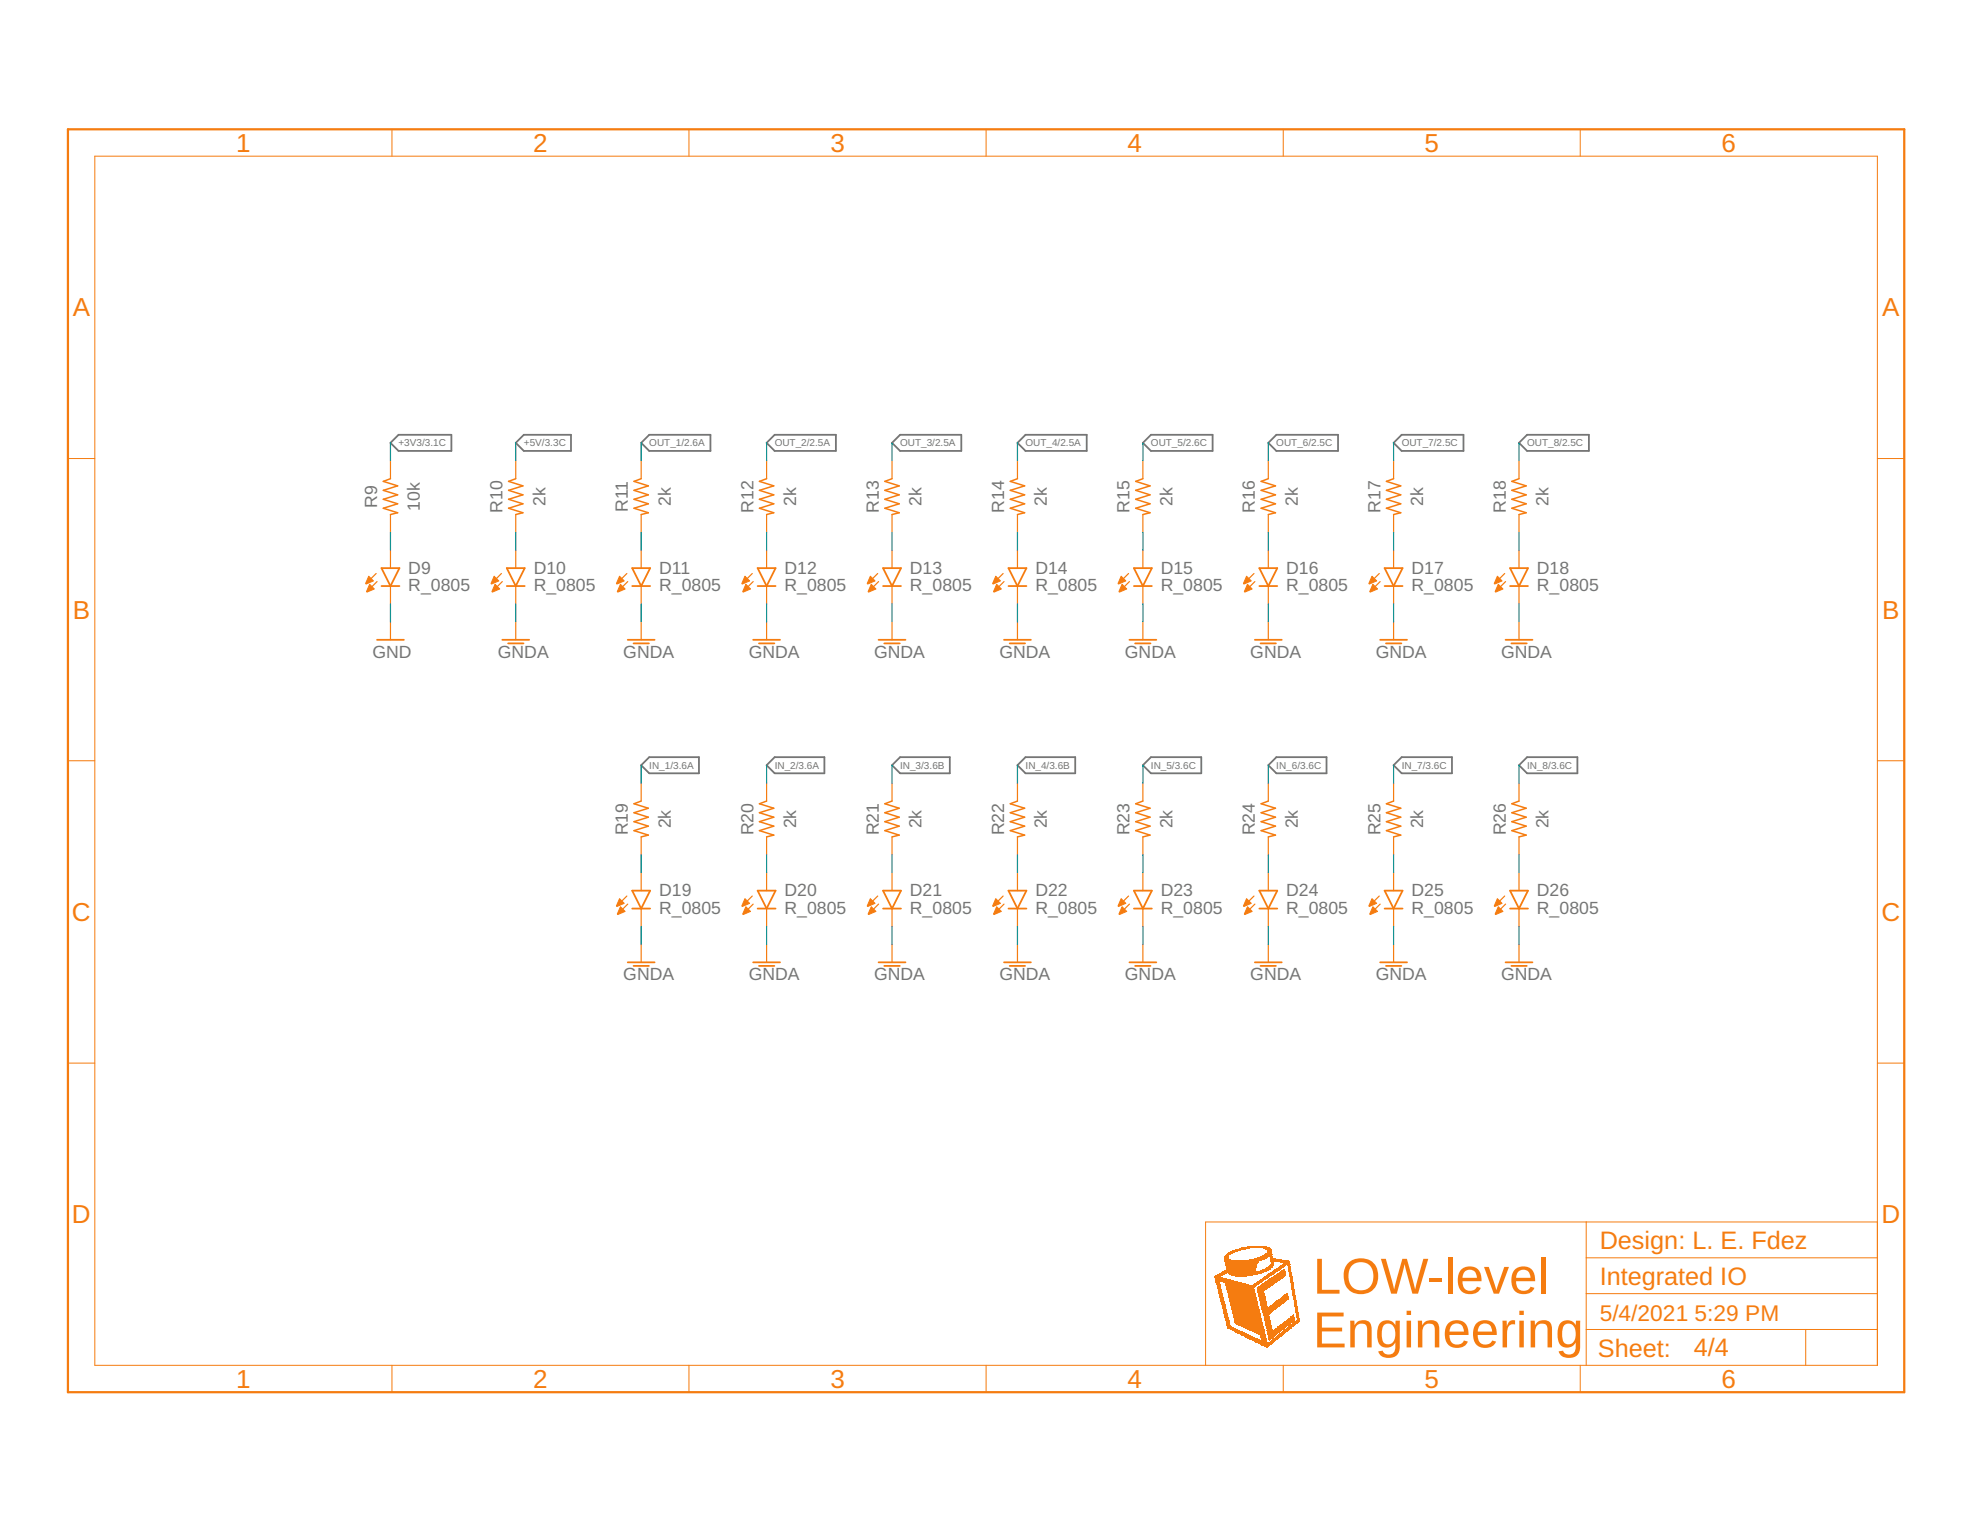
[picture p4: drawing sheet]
<svg xmlns="http://www.w3.org/2000/svg" width="279mm" height="216mm" viewBox="0 0 279 216" stroke-linecap="round" stroke-linejoin="round" font-family="sans-serif">
<defs><g id="words">
<g font-size="7.2" fill="#f57c10">
<text x="186.1" y="183.4">LOW-level</text>
<text x="186.1" y="191">Engineering</text>
</g>
<g font-size="3.7" fill="#f57c10">
<text x="33.5" y="21.5">1</text>
<text x="75.6" y="21.5">2</text>
<text x="117.7" y="21.5">3</text>
<text x="159.8" y="21.5">4</text>
<text x="201.9" y="21.5">5</text>
<text x="244.1" y="21.5">6</text>
<text x="10.3" y="44.9">A</text>
<text x="266.8" y="44.9">A</text>
<text x="10.3" y="87.7">B</text>
<text x="266.8" y="87.7">B</text>
<text x="10.2" y="130.6">C</text>
<text x="266.7" y="130.6">C</text>
<text x="10.2" y="173.4">D</text>
<text x="266.7" y="173.4">D</text>
<text x="33.5" y="196.7">1</text>
<text x="75.6" y="196.7">2</text>
<text x="117.7" y="196.7">3</text>
<text x="159.8" y="196.7">4</text>
<text x="201.9" y="196.7">5</text>
<text x="244.1" y="196.7">6</text>
</g>
<g font-size="3.6" fill="#f57c10">
<text x="226.8" y="177">Design: L. E. Fdez</text>
<text x="226.8" y="182.1">Integrated IO</text>
<text x="226.5" y="192.4">Sheet:</text>
<text x="240.1" y="192.3">4/4</text>
</g>
<g font-size="3.2" fill="#f57c10">
<text x="226.8" y="187.2">5/4/2021</text>
<text x="240.2" y="187.2">5:29 PM</text>
</g>
<g font-size="2.5" fill="#757575">
<text x="53.5" y="72" transform="rotate(-90 53.5 72)">R9</text>
<text x="77.3" y="71.7" transform="rotate(-90 77.3 71.7)">2k</text>
<text x="95.1" y="71.7" transform="rotate(-90 95.1 71.7)">2k</text>
<text x="112.9" y="71.7" transform="rotate(-90 112.9 71.7)">2k</text>
<text x="130.6" y="71.7" transform="rotate(-90 130.6 71.7)">2k</text>
<text x="148.4" y="71.7" transform="rotate(-90 148.4 71.7)">2k</text>
<text x="166.2" y="71.7" transform="rotate(-90 166.2 71.7)">2k</text>
<text x="184" y="71.7" transform="rotate(-90 184 71.7)">2k</text>
<text x="201.7" y="71.7" transform="rotate(-90 201.7 71.7)">2k</text>
<text x="219.5" y="71.7" transform="rotate(-90 219.5 71.7)">2k</text>
<text x="59.5" y="72.4" transform="rotate(-90 59.5 72.4)">10k</text>
<text x="71.2" y="72.7" transform="rotate(-90 71.2 72.7)">R10</text>
<text x="89" y="72.6" transform="rotate(-90 89 72.6)">R11</text>
<text x="106.8" y="72.7" transform="rotate(-90 106.8 72.7)">R12</text>
<text x="124.6" y="72.7" transform="rotate(-90 124.6 72.7)">R13</text>
<text x="142.3" y="72.7" transform="rotate(-90 142.3 72.7)">R14</text>
<text x="160.1" y="72.7" transform="rotate(-90 160.1 72.7)">R15</text>
<text x="177.9" y="72.7" transform="rotate(-90 177.9 72.7)">R16</text>
<text x="195.7" y="72.7" transform="rotate(-90 195.7 72.7)">R17</text>
<text x="213.5" y="72.7" transform="rotate(-90 213.5 72.7)">R18</text>
<text x="57.9" y="83.8">R_0805</text>
<text x="57.9" y="81.3">D9</text>
<text x="75.7" y="83.8">R_0805</text>
<text x="75.7" y="81.3">D10</text>
<text x="93.4" y="83.8">R_0805</text>
<text x="93.4" y="81.3">D11</text>
<text x="111.2" y="83.8">R_0805</text>
<text x="111.2" y="81.3">D12</text>
<text x="129" y="83.8">R_0805</text>
<text x="129" y="81.3">D13</text>
<text x="146.8" y="83.8">R_0805</text>
<text x="146.8" y="81.3">D14</text>
<text x="164.5" y="83.8">R_0805</text>
<text x="164.5" y="81.3">D15</text>
<text x="182.3" y="83.8">R_0805</text>
<text x="182.3" y="81.3">D16</text>
<text x="200.1" y="83.8">R_0805</text>
<text x="200.1" y="81.3">D17</text>
<text x="217.9" y="83.8">R_0805</text>
<text x="217.9" y="81.3">D18</text>
<text x="52.8" y="93.2">GND</text>
<text x="70.6" y="93.2">GNDA</text>
<text x="88.4" y="93.2">GNDA</text>
<text x="106.1" y="93.2">GNDA</text>
<text x="123.9" y="93.2">GNDA</text>
<text x="141.7" y="93.2">GNDA</text>
<text x="159.5" y="93.2">GNDA</text>
<text x="177.2" y="93.2">GNDA</text>
<text x="195" y="93.2">GNDA</text>
<text x="212.8" y="93.2">GNDA</text>
<text x="89" y="118.4" transform="rotate(-90 89 118.4)">R19</text>
<text x="95.1" y="117.4" transform="rotate(-90 95.1 117.4)">2k</text>
<text x="106.8" y="118.4" transform="rotate(-90 106.8 118.4)">R20</text>
<text x="112.9" y="117.4" transform="rotate(-90 112.9 117.4)">2k</text>
<text x="124.6" y="118.4" transform="rotate(-90 124.6 118.4)">R21</text>
<text x="130.6" y="117.4" transform="rotate(-90 130.6 117.4)">2k</text>
<text x="142.3" y="118.4" transform="rotate(-90 142.3 118.4)">R22</text>
<text x="148.4" y="117.4" transform="rotate(-90 148.4 117.4)">2k</text>
<text x="160.1" y="118.4" transform="rotate(-90 160.1 118.4)">R23</text>
<text x="166.2" y="117.4" transform="rotate(-90 166.2 117.4)">2k</text>
<text x="177.9" y="118.4" transform="rotate(-90 177.9 118.4)">R24</text>
<text x="184" y="117.4" transform="rotate(-90 184 117.4)">2k</text>
<text x="195.7" y="118.4" transform="rotate(-90 195.7 118.4)">R25</text>
<text x="201.7" y="117.4" transform="rotate(-90 201.7 117.4)">2k</text>
<text x="213.5" y="118.4" transform="rotate(-90 213.5 118.4)">R26</text>
<text x="219.5" y="117.4" transform="rotate(-90 219.5 117.4)">2k</text>
<text x="93.4" y="129.6">R_0805</text>
<text x="93.4" y="127">D19</text>
<text x="111.2" y="129.6">R_0805</text>
<text x="111.2" y="127">D20</text>
<text x="129" y="129.6">R_0805</text>
<text x="129" y="127">D21</text>
<text x="146.8" y="129.6">R_0805</text>
<text x="146.8" y="127">D22</text>
<text x="164.5" y="129.6">R_0805</text>
<text x="164.5" y="127">D23</text>
<text x="182.3" y="129.6">R_0805</text>
<text x="182.3" y="127">D24</text>
<text x="200.1" y="129.6">R_0805</text>
<text x="200.1" y="127">D25</text>
<text x="217.9" y="129.6">R_0805</text>
<text x="217.9" y="127">D26</text>
<text x="88.4" y="139">GNDA</text>
<text x="106.1" y="139">GNDA</text>
<text x="123.9" y="139">GNDA</text>
<text x="141.7" y="139">GNDA</text>
<text x="159.5" y="139">GNDA</text>
<text x="177.2" y="139">GNDA</text>
<text x="195" y="139">GNDA</text>
<text x="212.8" y="139">GNDA</text>
</g>
<g font-size="1.4" fill="#757575">
<text x="56.5" y="63.3">+3V3/3.1C</text>
<text x="74.3" y="63.3">+5V/3.3C</text>
<text x="92" y="63.3">OUT_1/2.6A</text>
<text x="109.8" y="63.3">OUT_2/2.5A</text>
<text x="127.6" y="63.3">OUT_3/2.5A</text>
<text x="145.4" y="63.3">OUT_4/2.5A</text>
<text x="163.1" y="63.3">OUT_5/2.6C</text>
<text x="180.9" y="63.3">OUT_6/2.5C</text>
<text x="198.7" y="63.3">OUT_7/2.5C</text>
<text x="216.5" y="63.3">OUT_8/2.5C</text>
<text x="92" y="109">IN_1/3.6A</text>
<text x="109.8" y="109">IN_2/3.6A</text>
<text x="127.6" y="109">IN_3/3.6B</text>
<text x="145.4" y="109">IN_4/3.6B</text>
<text x="163.1" y="109">IN_5/3.6C</text>
<text x="180.9" y="109">IN_6/3.6C</text>
<text x="198.7" y="109">IN_7/3.6C</text>
<text x="216.5" y="109">IN_8/3.6C</text>
</g>
</g></defs>
<g fill="none" stroke="#757575" stroke-width=".25">
<path d="M56.5 61.6h7.5v2.3h-7.5l-1.1-1.1zM74.3 61.6h6.6v2.3h-6.6l-1.2-1.1zM92 61.6h8.7v2.3h-8.7l-1.1-1.1zM109.8 61.6h8.7v2.3h-8.7l-1.1-1.1zM127.6 61.6h8.7v2.3h-8.7l-1.2-1.1zM144.2 62.8l1.2-1.2h8.7v2.3h-8.7zM163.2 61.6h8.7v2.3h-8.7l-1.2-1.1zM179.8 62.8l1.1-1.2h8.8v2.3h-8.8zM198.7 61.6h8.8v2.3h-8.8l-1.2-1.1zM216.5 61.6h8.7v2.3h-8.7l-1.2-1.1zM92 107.3h7.1v2.3h-7.1l-1.1-1.1zM109.8 107.3h7.1v2.3h-7.1l-1.1-1.1z"/>
<path d="M127.6 107.3h7v2.3h-7l-1.2-1.1zM144.2 108.5l1.2-1.2h7v2.3h-7zM163.2 107.3h7.1v2.3h-7.1l-1.2-1.1zM179.8 108.5l1.1-1.2h7.1v2.3h-7.1zM198.7 107.3h7.1v2.3h-7.1l-1.2-1.1zM216.5 107.3h7.1v2.3h-7.1l-1.2-1.1z"/>
</g>
<g fill="#f57c10">
<path d="M179.5 191h.2z" fill-rule="evenodd"/>
<path d="M179.4 190.9l.3 .1z" fill-rule="evenodd"/>
<path d="M179.4 190.9h.4z" fill-rule="evenodd"/>
<path d="M179.3 190.9h.5z" fill-rule="evenodd"/>
<path d="M179.3 190.8l.5 .1z" fill-rule="evenodd"/>
<path d="M179.2 190.8h.7z" fill-rule="evenodd"/>
<path d="M179.1 190.8h.9z" fill-rule="evenodd"/>
<path d="M179 190.7l1 .1z" fill-rule="evenodd"/>
<path d="M178.9 190.7h1.1z" fill-rule="evenodd"/>
<path d="M178.8 190.6l1.3 .1z" fill-rule="evenodd"/>
<path d="M178.8 190.6h1.3z" fill-rule="evenodd"/>
<path d="M178.7 190.6h1.5z" fill-rule="evenodd"/>
<path d="M178.6 190.5l1.6 .1z" fill-rule="evenodd"/>
<path d="M178.6 190.5h1.7z" fill-rule="evenodd"/>
<path d="M178.5 190.5h1.8z" fill-rule="evenodd"/>
<path d="M178.4 190.4l1.3 .1z" fill-rule="evenodd"/>
<path d="M179.7 190.4l.7 .1z" fill-rule="evenodd"/>
<path d="M178.3 190.4h1.3z" fill-rule="evenodd"/>
<path d="M179.8 190.4h.6z" fill-rule="evenodd"/>
<path d="M178.2 190.3l1.4 .1z" fill-rule="evenodd"/>
<path d="M179.9 190.3l.5 .1z" fill-rule="evenodd"/>
<path d="M178.2 190.3l1.4 .1z" fill-rule="evenodd"/>
<path d="M179.9 190.3l.6 .1z" fill-rule="evenodd"/>
<path d="M178.1 190.3h1.5z" fill-rule="evenodd"/>
<path d="M179.9 190.3h.7z" fill-rule="evenodd"/>
<path d="M178 190.2l1.6 .1z" fill-rule="evenodd"/>
<path d="M180 190.2l.6 .1z" fill-rule="evenodd"/>
<path d="M177.9 190.2h1.7z" fill-rule="evenodd"/>
<path d="M180 190.2h.6z" fill-rule="evenodd"/>
<path d="M177.9 190.1l1.7 .1z" fill-rule="evenodd"/>
<path d="M180.1 190.1l.6 .1z" fill-rule="evenodd"/>
<path d="M177.8 190.1l1.8 .1z" fill-rule="evenodd"/>
<path d="M180.1 190.1l.6 .1z" fill-rule="evenodd"/>
<path d="M177.7 190.1h1.9z" fill-rule="evenodd"/>
<path d="M180.1 190.1h.7z" fill-rule="evenodd"/>
<path d="M177.6 190l2 .1z" fill-rule="evenodd"/>
<path d="M180.2 190l.6 .1z" fill-rule="evenodd"/>
<path d="M177.5 190h1.2z" fill-rule="evenodd"/>
<path d="M178.8 190h.8z" fill-rule="evenodd"/>
<path d="M180.3 190h.5z" fill-rule="evenodd"/>
<path d="M177.5 189.9l1.1 .1z" fill-rule="evenodd"/>
<path d="M178.8 189.9l.7 .1z" fill-rule="evenodd"/>
<path d="M179.9 189.9l.1 .1z" fill-rule="evenodd"/>
<path d="M180.3 189.9l.6 .1z" fill-rule="evenodd"/>
<path d="M177.4 189.9l1.1 .1z" fill-rule="evenodd"/>
<path d="M178.8 189.9l.7 .1z" fill-rule="evenodd"/>
<path d="M179.9 189.9l.1 .1z" fill-rule="evenodd"/>
<path d="M180.4 189.9l.6 .1z" fill-rule="evenodd"/>
<path d="M177.3 189.9h1.2z" fill-rule="evenodd"/>
<path d="M178.8 189.9h.7z" fill-rule="evenodd"/>
<path d="M179.9 189.9h.2z" fill-rule="evenodd"/>
<path d="M180.4 189.9h.6z" fill-rule="evenodd"/>
<path d="M177.2 189.8l1.2 .1z" fill-rule="evenodd"/>
<path d="M178.8 189.8l.7 .1z" fill-rule="evenodd"/>
<path d="M179.9 189.8l.2 .1z" fill-rule="evenodd"/>
<path d="M180.4 189.8l.6 .1z" fill-rule="evenodd"/>
<path d="M177.1 189.8h1.2z" fill-rule="evenodd"/>
<path d="M178.8 189.8h.7z" fill-rule="evenodd"/>
<path d="M179.9 189.8h.3z" fill-rule="evenodd"/>
<path d="M180.5 189.8h.6z" fill-rule="evenodd"/>
<path d="M177.1 189.8h1.1z" fill-rule="evenodd"/>
<path d="M178.7 189.8h.8z" fill-rule="evenodd"/>
<path d="M179.9 189.8h.3z" fill-rule="evenodd"/>
<path d="M180.5 189.8h.7z" fill-rule="evenodd"/>
<path d="M177 189.7l1.1 .1z" fill-rule="evenodd"/>
<path d="M178.7 189.7l.8 .1z" fill-rule="evenodd"/>
<path d="M179.9 189.7l.4 .1z" fill-rule="evenodd"/>
<path d="M180.6 189.7l.6 .1z" fill-rule="evenodd"/>
<path d="M176.9 189.7h1.2z" fill-rule="evenodd"/>
<path d="M178.7 189.7h.8z" fill-rule="evenodd"/>
<path d="M179.8 189.7h.5z" fill-rule="evenodd"/>
<path d="M180.6 189.7h.6z" fill-rule="evenodd"/>
<path d="M176.8 189.7h1.2z" fill-rule="evenodd"/>
<path d="M178.7 189.7h.8z" fill-rule="evenodd"/>
<path d="M179.8 189.7h.6z" fill-rule="evenodd"/>
<path d="M180.7 189.7h.6z" fill-rule="evenodd"/>
<path d="M176.8 189.6l1.1 .1z" fill-rule="evenodd"/>
<path d="M178.7 189.6l.8 .1z" fill-rule="evenodd"/>
<path d="M179.9 189.6l.5 .1z" fill-rule="evenodd"/>
<path d="M180.7 189.6l.7 .1z" fill-rule="evenodd"/>
<path d="M176.7 189.6h1.1z" fill-rule="evenodd"/>
<path d="M178.7 189.6h.8z" fill-rule="evenodd"/>
<path d="M179.9 189.6h.5z" fill-rule="evenodd"/>
<path d="M180.8 189.6h.6z" fill-rule="evenodd"/>
<path d="M176.6 189.5l1.1 .1z" fill-rule="evenodd"/>
<path d="M178.7 189.5l.8 .1z" fill-rule="evenodd"/>
<path d="M179.8 189.5l.7 .1z" fill-rule="evenodd"/>
<path d="M180.8 189.5l.6 .1z" fill-rule="evenodd"/>
<path d="M176.5 189.5h1.1z" fill-rule="evenodd"/>
<path d="M178.6 189.5h.9z" fill-rule="evenodd"/>
<path d="M179.8 189.5h.8z" fill-rule="evenodd"/>
<path d="M180.9 189.5h.6z" fill-rule="evenodd"/>
<path d="M176.4 189.5h1.1z" fill-rule="evenodd"/>
<path d="M178.6 189.5h.8z" fill-rule="evenodd"/>
<path d="M179.8 189.5h.8z" fill-rule="evenodd"/>
<path d="M180.9 189.5h.6z" fill-rule="evenodd"/>
<path d="M176.4 189.4l1.1 .1z" fill-rule="evenodd"/>
<path d="M178.6 189.4l.8 .1z" fill-rule="evenodd"/>
<path d="M179.8 189.4l.8 .1z" fill-rule="evenodd"/>
<path d="M181 189.4l.6 .1z" fill-rule="evenodd"/>
<path d="M176.3 189.4h1.1z" fill-rule="evenodd"/>
<path d="M178.6 189.4h.8z" fill-rule="evenodd"/>
<path d="M179.8 189.4h.9z" fill-rule="evenodd"/>
<path d="M181 189.4h.6z" fill-rule="evenodd"/>
<path d="M176.2 189.4h1.1z" fill-rule="evenodd"/>
<path d="M178.6 189.4h.8z" fill-rule="evenodd"/>
<path d="M179.8 189.4h.9z" fill-rule="evenodd"/>
<path d="M181.1 189.4h.6z" fill-rule="evenodd"/>
<path d="M176.1 189.3l1.1 .1z" fill-rule="evenodd"/>
<path d="M178.6 189.3l.8 .1z" fill-rule="evenodd"/>
<path d="M179.8 189.3l1 .1z" fill-rule="evenodd"/>
<path d="M181.1 189.3l.6 .1z" fill-rule="evenodd"/>
<path d="M176.1 189.3h1z" fill-rule="evenodd"/>
<path d="M178.6 189.3h.8z" fill-rule="evenodd"/>
<path d="M179.8 189.3h1z" fill-rule="evenodd"/>
<path d="M181.2 189.3h.6z" fill-rule="evenodd"/>
<path d="M176 189.2l1.1 .1z" fill-rule="evenodd"/>
<path d="M178.6 189.2l.8 .1z" fill-rule="evenodd"/>
<path d="M179.8 189.2l1.1 .1z" fill-rule="evenodd"/>
<path d="M181.2 189.2l.6 .1z" fill-rule="evenodd"/>
<path d="M175.9 189.2h1.1z" fill-rule="evenodd"/>
<path d="M178.6 189.2h.8z" fill-rule="evenodd"/>
<path d="M179.7 189.2h1.3z" fill-rule="evenodd"/>
<path d="M181.3 189.2h.5z" fill-rule="evenodd"/>
<path d="M175.9 189.2h1z" fill-rule="evenodd"/>
<path d="M178.5 189.2h.8z" fill-rule="evenodd"/>
<path d="M179.7 189.2h1.3z" fill-rule="evenodd"/>
<path d="M181.3 189.2h.6z" fill-rule="evenodd"/>
<path d="M175.8 189.1l1 .1z" fill-rule="evenodd"/>
<path d="M178.4 189.1l.9 .1z" fill-rule="evenodd"/>
<path d="M179.7 189.1l1.3 .1z" fill-rule="evenodd"/>
<path d="M181.4 189.1l.6 .1z" fill-rule="evenodd"/>
<path d="M175.7 189.1h1z" fill-rule="evenodd"/>
<path d="M178.4 189.1h.9z" fill-rule="evenodd"/>
<path d="M179.7 189.1h1.3z" fill-rule="evenodd"/>
<path d="M181.4 189.1h.6z" fill-rule="evenodd"/>
<path d="M175.6 189l1.1 .1z" fill-rule="evenodd"/>
<path d="M178.3 189l1 .1z" fill-rule="evenodd"/>
<path d="M179.7 189l1.4 .1z" fill-rule="evenodd"/>
<path d="M181.4 189l.6 .1z" fill-rule="evenodd"/>
<path d="M175.5 189l1.1 .1z" fill-rule="evenodd"/>
<path d="M178.2 189l1.1 .1z" fill-rule="evenodd"/>
<path d="M179.7 189l1.5 .1z" fill-rule="evenodd"/>
<path d="M181.5 189l.6 .1z" fill-rule="evenodd"/>
<path d="M175.5 189h1z" fill-rule="evenodd"/>
<path d="M178.1 189h1.2z" fill-rule="evenodd"/>
<path d="M179.7 189h1.5z" fill-rule="evenodd"/>
<path d="M181.5 189h.6z" fill-rule="evenodd"/>
<path d="M175.4 188.9l1 .1z" fill-rule="evenodd"/>
<path d="M178 188.9l1.3 .1z" fill-rule="evenodd"/>
<path d="M179.7 188.9l1.6 .1z" fill-rule="evenodd"/>
<path d="M181.6 188.9l.6 .1z" fill-rule="evenodd"/>
<path d="M175.3 188.9h1z" fill-rule="evenodd"/>
<path d="M177.9 188.9h1.4z" fill-rule="evenodd"/>
<path d="M179.6 188.9h1.7z" fill-rule="evenodd"/>
<path d="M181.6 188.9h.6z" fill-rule="evenodd"/>
<path d="M175.2 188.8l1.1 .1z" fill-rule="evenodd"/>
<path d="M177.8 188.8l1.5 .1z" fill-rule="evenodd"/>
<path d="M179.7 188.8l1.7 .1z" fill-rule="evenodd"/>
<path d="M181.7 188.8l.6 .1z" fill-rule="evenodd"/>
<path d="M175.2 188.8l1 .1z" fill-rule="evenodd"/>
<path d="M177.7 188.8l1.6 .1z" fill-rule="evenodd"/>
<path d="M179.7 188.8l1.7 .1z" fill-rule="evenodd"/>
<path d="M181.7 188.8l.6 .1z" fill-rule="evenodd"/>
<path d="M175.1 188.8h1z" fill-rule="evenodd"/>
<path d="M177.7 188.8h1.6z" fill-rule="evenodd"/>
<path d="M179.7 188.8h1.7z" fill-rule="evenodd"/>
<path d="M181.8 188.8h.6z" fill-rule="evenodd"/>
<path d="M175 188.7l1 .1z" fill-rule="evenodd"/>
<path d="M177.6 188.7l1.7 .1z" fill-rule="evenodd"/>
<path d="M179.6 188.7l1.9 .1z" fill-rule="evenodd"/>
<path d="M181.8 188.7l.6 .1z" fill-rule="evenodd"/>
<path d="M174.9 188.7h1z" fill-rule="evenodd"/>
<path d="M177.5 188.7h1.7z" fill-rule="evenodd"/>
<path d="M179.6 188.7h1.9z" fill-rule="evenodd"/>
<path d="M181.9 188.7h.6z" fill-rule="evenodd"/>
<path d="M174.9 188.7h.9z" fill-rule="evenodd"/>
<path d="M177.4 188.7h1.8z" fill-rule="evenodd"/>
<path d="M179.6 188.7h2z" fill-rule="evenodd"/>
<path d="M181.9 188.7h.6z" fill-rule="evenodd"/>
<path d="M174.8 188.6l.9 .1z" fill-rule="evenodd"/>
<path d="M177.3 188.6l1.9 .1z" fill-rule="evenodd"/>
<path d="M179.6 188.6l.8 .1z" fill-rule="evenodd"/>
<path d="M180.4 188.6l1.2 .1z" fill-rule="evenodd"/>
<path d="M181.9 188.6l.7 .1z" fill-rule="evenodd"/>
<path d="M174.7 188.6h1z" fill-rule="evenodd"/>
<path d="M177.2 188.6h2z" fill-rule="evenodd"/>
<path d="M179.6 188.6h.8z" fill-rule="evenodd"/>
<path d="M180.5 188.6h1.2z" fill-rule="evenodd"/>
<path d="M182 188.6h.6z" fill-rule="evenodd"/>
<path d="M174.6 188.6h1z" fill-rule="evenodd"/>
</g>
<g fill="#f57c10">
<path d="M179.5 191h.2zM179.5 191h.2z"/>
<path d="M179.4 190.9l.3 .1zM179.4 190.9l.3 .1z"/>
<path d="M179.4 190.9h.4zM179.4 190.9h.4z"/>
<path d="M179.3 190.9h.5zM179.3 190.9h.5z"/>
<path d="M179.3 190.8l.5 .1zM179.3 190.8l.5 .1z"/>
<path d="M179.2 190.8h.7zM179.2 190.8h.7z"/>
<path d="M179.1 190.8h.9zM179.1 190.8h.9z"/>
<path d="M179 190.7l1 .1zM179 190.7l1 .1z"/>
<path d="M178.9 190.7h1.1zM178.9 190.7h1.1z"/>
<path d="M178.8 190.6l1.3 .1zM178.8 190.6l1.3 .1z"/>
<path d="M178.8 190.6h1.3zM178.8 190.6h1.3z"/>
<path d="M178.7 190.6h1.5zM178.7 190.6h1.5z"/>
<path d="M178.6 190.5l1.6 .1zM178.6 190.5l1.6 .1z"/>
<path d="M178.6 190.5h1.7zM178.6 190.5h1.7z"/>
<path d="M178.5 190.5h1.8zM178.5 190.5h1.8z"/>
<path d="M178.4 190.4l1.3 .1zM178.4 190.4l1.3 .1z"/>
<path d="M179.7 190.4l.7 .1zM179.7 190.4l.7 .1z"/>
<path d="M178.3 190.4h1.3zM178.3 190.4h1.3z"/>
<path d="M179.8 190.4h.6zM179.8 190.4h.6z"/>
<path d="M178.2 190.3l1.4 .1zM178.2 190.3l1.4 .1z"/>
<path d="M179.9 190.3l.5 .1zM179.9 190.3l.5 .1z"/>
<path d="M178.2 190.3l1.4 .1zM178.2 190.3l1.4 .1z"/>
<path d="M179.9 190.3l.6 .1zM179.9 190.3l.6 .1z"/>
<path d="M178.1 190.3h1.5zM178.1 190.3h1.5z"/>
<path d="M179.9 190.3h.7zM179.9 190.3h.7z"/>
<path d="M178 190.2l1.6 .1zM178 190.2l1.6 .1z"/>
<path d="M180 190.2l.6 .1zM180 190.2l.6 .1z"/>
<path d="M177.9 190.2h1.7zM177.9 190.2h1.7z"/>
<path d="M180 190.2h.6zM180 190.2h.6z"/>
<path d="M177.9 190.1l1.7 .1zM177.9 190.1l1.7 .1z"/>
<path d="M180.1 190.1l.6 .1zM180.1 190.1l.6 .1z"/>
<path d="M177.8 190.1l1.8 .1zM177.8 190.1l1.8 .1z"/>
<path d="M180.1 190.1l.6 .1zM180.1 190.1l.6 .1z"/>
<path d="M177.7 190.1h1.9zM177.7 190.1h1.9z"/>
<path d="M180.1 190.1h.7zM180.1 190.1h.7z"/>
<path d="M177.6 190l2 .1zM177.6 190l2 .1z"/>
<path d="M180.2 190l.6 .1zM180.2 190l.6 .1z"/>
<path d="M177.5 190h1.2zM177.5 190h1.2z"/>
<path d="M178.8 190h.8zM178.8 190h.8z"/>
<path d="M180.3 190h.5zM180.3 190h.5z"/>
<path d="M177.5 189.9l1.1 .1zM177.5 189.9l1.1 .1z"/>
<path d="M178.8 189.9l.7 .1zM178.8 189.9l.7 .1z"/>
<path d="M179.9 189.9l.1 .1zM179.9 189.9l.1 .1z"/>
<path d="M180.3 189.9l.6 .1zM180.3 189.9l.6 .1z"/>
<path d="M177.4 189.9l1.1 .1zM177.4 189.9l1.1 .1z"/>
<path d="M178.8 189.9l.7 .1zM178.8 189.9l.7 .1z"/>
<path d="M179.9 189.9l.1 .1zM179.9 189.9l.1 .1z"/>
<path d="M180.4 189.9l.6 .1zM180.4 189.9l.6 .1z"/>
<path d="M177.3 189.9h1.2zM177.3 189.9h1.2z"/>
<path d="M178.8 189.9h.7zM178.8 189.9h.7z"/>
<path d="M179.9 189.9h.2zM179.9 189.9h.2z"/>
<path d="M180.4 189.9h.6zM180.4 189.9h.6z"/>
<path d="M177.2 189.8l1.2 .1zM177.2 189.8l1.2 .1z"/>
<path d="M178.8 189.8l.7 .1zM178.8 189.8l.7 .1z"/>
<path d="M179.9 189.8l.2 .1zM179.9 189.8l.2 .1z"/>
<path d="M180.4 189.8l.6 .1zM180.4 189.8l.6 .1z"/>
<path d="M177.1 189.8h1.2zM177.1 189.8h1.2z"/>
<path d="M178.8 189.8h.7zM178.8 189.8h.7z"/>
<path d="M179.9 189.8h.3zM179.9 189.8h.3z"/>
<path d="M180.5 189.8h.6zM180.5 189.8h.6z"/>
<path d="M177.1 189.8h1.1zM177.1 189.8h1.1z"/>
<path d="M178.7 189.8h.8zM178.7 189.8h.8z"/>
<path d="M179.9 189.8h.3zM179.9 189.8h.3z"/>
<path d="M180.5 189.8h.7zM180.5 189.8h.7z"/>
<path d="M177 189.7l1.1 .1zM177 189.7l1.1 .1z"/>
<path d="M178.7 189.7l.8 .1zM178.7 189.7l.8 .1z"/>
<path d="M179.9 189.7l.4 .1zM179.9 189.7l.4 .1z"/>
<path d="M180.6 189.7l.6 .1zM180.6 189.7l.6 .1z"/>
<path d="M176.9 189.7h1.2zM176.9 189.7h1.2z"/>
<path d="M178.7 189.7h.8zM178.7 189.7h.8z"/>
<path d="M179.8 189.7h.5zM179.8 189.7h.5z"/>
<path d="M180.6 189.7h.6zM180.6 189.7h.6z"/>
<path d="M176.8 189.7h1.2zM176.8 189.7h1.2z"/>
<path d="M178.7 189.7h.8zM178.7 189.7h.8z"/>
<path d="M179.8 189.7h.6zM179.8 189.7h.6z"/>
<path d="M180.7 189.7h.6zM180.7 189.7h.6z"/>
<path d="M176.8 189.6l1.1 .1zM176.8 189.6l1.1 .1z"/>
<path d="M178.7 189.6l.8 .1zM178.7 189.6l.8 .1z"/>
<path d="M179.9 189.6l.5 .1zM179.9 189.6l.5 .1z"/>
<path d="M180.7 189.6l.7 .1zM180.7 189.6l.7 .1z"/>
<path d="M176.7 189.6h1.1zM176.7 189.6h1.1z"/>
<path d="M178.7 189.6h.8zM178.7 189.6h.8z"/>
<path d="M179.9 189.6h.5zM179.9 189.6h.5z"/>
<path d="M180.8 189.6h.6zM180.8 189.6h.6z"/>
<path d="M176.6 189.5l1.1 .1zM176.6 189.5l1.1 .1z"/>
<path d="M178.7 189.5l.8 .1zM178.7 189.5l.8 .1z"/>
<path d="M179.8 189.5l.7 .1zM179.8 189.5l.7 .1z"/>
<path d="M180.8 189.5l.6 .1zM180.8 189.5l.6 .1z"/>
<path d="M176.5 189.5h1.1zM176.5 189.5h1.1z"/>
<path d="M178.6 189.5h.9zM178.6 189.5h.9z"/>
<path d="M179.8 189.5h.8zM179.8 189.5h.8z"/>
<path d="M180.9 189.5h.6zM180.9 189.5h.6z"/>
<path d="M176.4 189.5h1.1zM176.4 189.5h1.1z"/>
<path d="M178.6 189.5h.8zM178.6 189.5h.8z"/>
<path d="M179.8 189.5h.8zM179.8 189.5h.8z"/>
<path d="M180.9 189.5h.6zM180.9 189.5h.6z"/>
<path d="M176.4 189.4l1.1 .1zM176.4 189.4l1.1 .1z"/>
<path d="M178.6 189.4l.8 .1zM178.6 189.4l.8 .1z"/>
<path d="M179.8 189.4l.8 .1zM179.8 189.4l.8 .1z"/>
<path d="M181 189.4l.6 .1zM181 189.4l.6 .1z"/>
<path d="M176.3 189.4h1.1zM176.3 189.4h1.1z"/>
<path d="M178.6 189.4h.8zM178.6 189.4h.8z"/>
<path d="M179.8 189.4h.9zM179.8 189.4h.9z"/>
<path d="M181 189.4h.6zM181 189.4h.6z"/>
<path d="M176.2 189.4h1.1zM176.2 189.4h1.1z"/>
<path d="M178.6 189.4h.8zM178.6 189.4h.8z"/>
<path d="M179.8 189.4h.9zM179.8 189.4h.9z"/>
<path d="M181.1 189.4h.6zM181.1 189.4h.6z"/>
<path d="M176.1 189.3l1.2 .1zM176.1 189.3l1.1 .1z"/>
<path d="M178.6 189.3l.8 .1zM178.6 189.3l.8 .1z"/>
<path d="M179.8 189.3l1 .1zM179.8 189.3l1 .1z"/>
<path d="M181.1 189.3l.6 .1zM181.1 189.3l.6 .1z"/>
<path d="M176.1 189.3h1zM176.1 189.3h1z"/>
<path d="M178.6 189.3h.8zM178.6 189.3h.8z"/>
<path d="M179.8 189.3h1zM179.8 189.3h1z"/>
<path d="M181.2 189.3h.6zM181.2 189.3h.6z"/>
<path d="M176 189.2l1.1 .1zM176 189.2l1.1 .1z"/>
<path d="M178.6 189.2l.8 .1zM178.6 189.2l.8 .1z"/>
<path d="M179.8 189.2l1.1 .1zM179.8 189.2l1.1 .1z"/>
<path d="M181.2 189.2l.6 .1zM181.2 189.2l.6 .1z"/>
<path d="M175.9 189.2h1.1zM175.9 189.2h1.1z"/>
<path d="M178.6 189.2h.8zM178.6 189.2h.8z"/>
<path d="M179.7 189.2h1.3zM179.7 189.2h1.3z"/>
<path d="M181.2 189.2h.6zM181.3 189.2h.5z"/>
<path d="M175.9 189.2h1zM175.9 189.2h1z"/>
<path d="M178.5 189.2h.8zM178.5 189.2h.8z"/>
<path d="M179.7 189.2h1.3zM179.7 189.2h1.3z"/>
<path d="M181.3 189.2h.6zM181.3 189.2h.6z"/>
<path d="M175.8 189.1l1 .1zM175.8 189.1l1 .1z"/>
<path d="M178.4 189.1l.9 .1zM178.4 189.1l.9 .1z"/>
<path d="M179.7 189.1l1.3 .1zM179.7 189.1l1.3 .1z"/>
<path d="M181.4 189.1l.6 .1zM181.4 189.1l.6 .1z"/>
<path d="M175.7 189.1h1zM175.7 189.1h1z"/>
<path d="M178.3 189.1h1zM178.4 189.1h.9z"/>
<path d="M179.7 189.1h1.3zM179.7 189.1h1.3z"/>
<path d="M181.4 189.1h.6zM181.4 189.1h.6z"/>
<path d="M175.6 189l1.1 .1zM175.6 189l1.1 .1z"/>
<path d="M178.3 189l1 .1zM178.3 189l1 .1z"/>
<path d="M179.7 189l1.4 .1zM179.7 189l1.4 .1z"/>
<path d="M181.4 189l.6 .1zM181.4 189l.6 .1z"/>
<path d="M175.5 189l1.1 .1zM175.5 189l1.1 .1z"/>
<path d="M178.2 189l1.1 .1zM178.2 189l1.1 .1z"/>
<path d="M179.7 189l1.5 .1zM179.7 189l1.5 .1z"/>
<path d="M181.5 189l.6 .1zM181.5 189l.6 .1z"/>
<path d="M175.5 189h1zM175.5 189h1z"/>
<path d="M178.1 189h1.2zM178.1 189h1.2z"/>
<path d="M179.7 189h1.5zM179.7 189h1.5z"/>
<path d="M181.5 189h.6zM181.5 189h.6z"/>
<path d="M175.4 188.9l1 .1zM175.4 188.9l1 .1z"/>
<path d="M178 188.9l1.3 .1zM178 188.9l1.3 .1z"/>
<path d="M179.7 188.9l1.6 .1zM179.7 188.9l1.6 .1z"/>
<path d="M181.6 188.9l.6 .1zM181.6 188.9l.6 .1z"/>
<path d="M175.3 188.9h1zM175.3 188.9h1z"/>
<path d="M177.9 188.9h1.4zM177.9 188.9h1.4z"/>
<path d="M179.6 188.9h1.7zM179.6 188.9h1.7z"/>
<path d="M181.6 188.9h.6zM181.6 188.9h.6z"/>
<path d="M175.2 188.8l1.1 .1zM175.2 188.8l1.1 .1z"/>
<path d="M177.8 188.8l1.5 .1zM177.8 188.8l1.5 .1z"/>
<path d="M179.7 188.8l1.7 .1zM179.7 188.8l1.7 .1z"/>
<path d="M181.7 188.8l.6 .1zM181.7 188.8l.6 .1z"/>
<path d="M175.2 188.8l1 .1zM175.2 188.8l1 .1z"/>
<path d="M177.7 188.8l1.6 .1zM177.7 188.8l1.6 .1z"/>
<path d="M179.7 188.8l1.7 .1zM179.7 188.8l1.7 .1z"/>
<path d="M181.7 188.8l.6 .1zM181.7 188.8l.6 .1z"/>
<path d="M175.1 188.8h1zM175.1 188.8h1z"/>
<path d="M177.7 188.8h1.6zM177.7 188.8h1.6z"/>
<path d="M179.7 188.8h1.7zM179.7 188.8h1.7z"/>
<path d="M181.8 188.8h.6zM181.8 188.8h.6z"/>
<path d="M175 188.7l1 .1zM175 188.7l1 .1z"/>
<path d="M177.6 188.7l1.7 .1zM177.6 188.7l1.7 .1z"/>
<path d="M179.6 188.7l1.9 .1zM179.6 188.7l1.9 .1z"/>
<path d="M181.8 188.7l.6 .1zM181.8 188.7l.6 .1z"/>
<path d="M174.9 188.7h1zM174.9 188.7h1z"/>
<path d="M177.5 188.7h1.7zM177.5 188.7h1.7z"/>
<path d="M179.6 188.7h1.9zM179.6 188.7h1.9z"/>
<path d="M181.9 188.7h.6zM181.9 188.7h.6z"/>
<path d="M174.9 188.7h.9zM174.9 188.7h.9z"/>
<path d="M177.4 188.7h1.8zM177.4 188.7h1.8z"/>
<path d="M179.6 188.7h2zM179.6 188.7h2z"/>
<path d="M181.9 188.7h.6zM181.9 188.7h.6z"/>
<path d="M174.8 188.6l.9 .1zM174.8 188.6l.9 .1z"/>
<path d="M177.3 188.6l1.9 .1zM177.3 188.6l1.9 .1z"/>
<path d="M179.6 188.6l.8 .1zM179.6 188.6l.8 .1z"/>
<path d="M180.4 188.6l1.2 .1zM180.4 188.6l1.2 .1z"/>
<path d="M181.9 188.6l.7 .1zM181.9 188.6l.7 .1z"/>
<path d="M174.7 188.6h1zM174.7 188.6h1z"/>
<path d="M177.2 188.6h2zM177.2 188.6h2z"/>
<path d="M179.6 188.6h.8zM179.6 188.6h.8z"/>
<path d="M180.5 188.6h1.2zM180.5 188.6h1.2z"/>
<path d="M182 188.6h.6zM182 188.6h.6z"/>
<path d="M174.6 188.6h1zM174.6 188.6h1z"/>
</g>
<path d="M177.2 188.6h2" fill="none" stroke="#f57c10" stroke-width=".14"/>
<g fill="#f57c10">
<path d="M177.2 188.6h2zM177.2 188.6h2z"/>
<path d="M179.6 188.6h.8zM179.6 188.6h.8z"/>
<path d="M180.6 188.6h1.1zM180.6 188.6h1.1z"/>
<path d="M182.1 188.6h.5zM182.1 188.6h.5z"/>
<path d="M174.6 188.5l.9 .1zM174.6 188.5l.9 .1z"/>
</g>
<g fill="#f57c10">
<path d="M179.6 188.6h.8z" fill-rule="evenodd"/>
<path d="M180.6 188.6h1.1z" fill-rule="evenodd"/>
<path d="M182.1 188.6h.5z" fill-rule="evenodd"/>
<path d="M174.6 188.5l.9 .1z" fill-rule="evenodd"/>
</g>
<path d="M177.1 188.5h2.1" fill="none" stroke="#f57c10" stroke-width=".14"/>
<g fill="#f57c10">
<path d="M177.1 188.5l2.1 .1zM177.1 188.5l2.1 .1z"/>
<path d="M179.6 188.5l.8 .1zM179.6 188.5l.8 .1z"/>
<path d="M180.6 188.5l1.2 .1zM180.6 188.5l1.2 .1z"/>
<path d="M182.1 188.5l.6 .1zM182.1 188.5l.6 .1z"/>
<path d="M174.5 188.5h1zM174.5 188.5h1z"/>
</g>
<g fill="#f57c10">
<path d="M179.6 188.5l.8 .1z" fill-rule="evenodd"/>
<path d="M180.6 188.5l1.2 .1z" fill-rule="evenodd"/>
<path d="M182.1 188.5l.6 .1z" fill-rule="evenodd"/>
<path d="M174.5 188.5h1z" fill-rule="evenodd"/>
</g>
<path d="M177 188.5h2.2" fill="none" stroke="#f57c10" stroke-width=".14"/>
<g fill="#f57c10">
<path d="M177 188.5h2.2zM177 188.5h2.2z"/>
<path d="M179.6 188.5h.8zM179.6 188.5h.8z"/>
<path d="M180.7 188.5h1.1zM180.7 188.5h1.1z"/>
<path d="M182.1 188.5h.6zM182.1 188.5h.6z"/>
<path d="M174.4 188.4l.9 .1zM174.4 188.4l.9 .1z"/>
</g>
<g fill="#f57c10">
<path d="M179.6 188.5h.8z" fill-rule="evenodd"/>
<path d="M180.7 188.5h1.1z" fill-rule="evenodd"/>
<path d="M182.1 188.5h.6z" fill-rule="evenodd"/>
<path d="M174.4 188.4l.9 .1z" fill-rule="evenodd"/>
</g>
<path d="M176.9 188.5h2.3" fill="none" stroke="#f57c10" stroke-width=".14"/>
<g fill="#f57c10">
<path d="M176.9 188.4l2.3 .1zM176.9 188.4l2.3 .1z"/>
<path d="M179.6 188.4l.8 .1zM179.6 188.4l.8 .1z"/>
<path d="M180.7 188.4l1.2 .1zM180.7 188.4l1.2 .1z"/>
<path d="M182.2 188.4l.6 .1zM182.2 188.4l.6 .1z"/>
<path d="M174.3 188.4h1zM174.3 188.4h1z"/>
</g>
<g fill="#f57c10">
<path d="M179.6 188.4l.8 .1z" fill-rule="evenodd"/>
<path d="M180.7 188.4l1.2 .1z" fill-rule="evenodd"/>
<path d="M182.2 188.4l.6 .1z" fill-rule="evenodd"/>
<path d="M174.3 188.4h1z" fill-rule="evenodd"/>
</g>
<path d="M176.8 188.4h2.4" fill="none" stroke="#f57c10" stroke-width=".14"/>
<g fill="#f57c10">
<path d="M176.8 188.4h2.4zM176.8 188.4h2.4z"/>
<path d="M179.5 188.4h.9zM179.5 188.4h.9z"/>
<path d="M180.7 188.4h1.2zM180.7 188.4h1.2z"/>
<path d="M182.2 188.4h.6zM182.2 188.4h.6z"/>
<path d="M174.2 188.4h1zM174.2 188.4h1z"/>
</g>
<g fill="#f57c10">
<path d="M179.5 188.4h.9z" fill-rule="evenodd"/>
<path d="M180.7 188.4h1.2z" fill-rule="evenodd"/>
<path d="M182.2 188.4h.6z" fill-rule="evenodd"/>
<path d="M174.2 188.4h1z" fill-rule="evenodd"/>
</g>
<path d="M176.7 188.4h2.5" fill="none" stroke="#f57c10" stroke-width=".14"/>
<g fill="#f57c10">
<path d="M176.7 188.4h2.5zM176.7 188.4h2.5z"/>
<path d="M179.5 188.4h.8zM179.5 188.4h.8z"/>
<path d="M180.8 188.4h1.2zM180.8 188.4h1.2z"/>
<path d="M182.3 188.4h.6zM182.3 188.4h.6z"/>
<path d="M174.2 188.3l.9 .1zM174.2 188.3l.9 .1z"/>
</g>
<g fill="#f57c10">
<path d="M179.5 188.4h.8z" fill-rule="evenodd"/>
<path d="M180.8 188.4h1.2z" fill-rule="evenodd"/>
<path d="M182.3 188.4h.6z" fill-rule="evenodd"/>
<path d="M174.2 188.3l.9 .1z" fill-rule="evenodd"/>
</g>
<path d="M176.6 188.3h2.5" fill="none" stroke="#f57c10" stroke-width=".14"/>
<g fill="#f57c10">
<path d="M176.6 188.3l2.5 .1zM176.6 188.3l2.5 .1z"/>
<path d="M179.5 188.3l.8 .1zM179.5 188.3l.8 .1z"/>
<path d="M180.9 188.3l1.1 .1zM180.9 188.3l1.1 .1z"/>
<path d="M182.3 188.3l.6 .1zM182.3 188.3l.6 .1z"/>
<path d="M174.1 188.3h.9zM174.1 188.3h.9z"/>
</g>
<g fill="#f57c10">
<path d="M179.5 188.3l.8 .1z" fill-rule="evenodd"/>
<path d="M180.9 188.3l1.1 .1z" fill-rule="evenodd"/>
<path d="M182.3 188.3l.6 .1z" fill-rule="evenodd"/>
<path d="M174.1 188.3h.9z" fill-rule="evenodd"/>
</g>
<path d="M176.6 188.3h2.6" fill="none" stroke="#f57c10" stroke-width=".14"/>
<g fill="#f57c10">
<path d="M176.6 188.3h2.6zM176.6 188.3h2.6z"/>
<path d="M179.5 188.3h.8zM179.5 188.3h.8z"/>
<path d="M180.9 188.3h1.2zM180.9 188.3h1.2z"/>
<path d="M182.4 188.3h.6zM182.4 188.3h.6z"/>
<path d="M174 188.3h.9zM174 188.3h.9z"/>
</g>
<g fill="#f57c10">
<path d="M179.5 188.3h.8z" fill-rule="evenodd"/>
<path d="M180.9 188.3h1.2z" fill-rule="evenodd"/>
<path d="M182.4 188.3h.6z" fill-rule="evenodd"/>
<path d="M174 188.3h.9z" fill-rule="evenodd"/>
</g>
<path d="M176.4 188.3h2.7" fill="none" stroke="#f57c10" stroke-width=".14"/>
<g fill="#f57c10">
<path d="M176.4 188.3h2.7zM176.4 188.3h2.7z"/>
<path d="M179.5 188.3h.8zM179.5 188.3h.8z"/>
<path d="M180.9 188.3h1.2zM180.9 188.3h1.2z"/>
<path d="M182.4 188.3h.6zM182.4 188.3h.6z"/>
<path d="M174 188.2l.9 .1zM174 188.2l.9 .1z"/>
</g>
<g fill="#f57c10">
<path d="M179.5 188.3h.8z" fill-rule="evenodd"/>
<path d="M180.9 188.3h1.2z" fill-rule="evenodd"/>
<path d="M182.4 188.3h.6z" fill-rule="evenodd"/>
<path d="M174 188.2l.9 .1z" fill-rule="evenodd"/>
</g>
<path d="M176.4 188.2h2.7" fill="none" stroke="#f57c10" stroke-width=".14"/>
<g fill="#f57c10">
<path d="M176.4 188.2l2.7 .1zM176.4 188.2l2.7 .1z"/>
<path d="M179.5 188.2l.8 .1zM179.5 188.2l.8 .1z"/>
<path d="M181 188.2l1.2 .1zM181 188.2l1.2 .1z"/>
<path d="M182.5 188.2l.6 .1zM182.5 188.2l.6 .1z"/>
<path d="M174 188.2h.8zM174 188.2h.8z"/>
</g>
<g fill="#f57c10">
<path d="M179.5 188.2l.8 .1z" fill-rule="evenodd"/>
<path d="M181 188.2l1.2 .1z" fill-rule="evenodd"/>
<path d="M182.5 188.2l.6 .1z" fill-rule="evenodd"/>
<path d="M174 188.2h.8z" fill-rule="evenodd"/>
</g>
<path d="M176.3 188.2h2.8" fill="none" stroke="#f57c10" stroke-width=".14"/>
<g fill="#f57c10">
<path d="M176.3 188.2h2.8zM176.3 188.2h2.8z"/>
<path d="M179.5 188.2h.8zM179.5 188.2h.8z"/>
<path d="M181.1 188.2h1.1zM181.1 188.2h1.1z"/>
<path d="M182.5 188.2h.6zM182.5 188.2h.6z"/>
<path d="M174 188.1l.7 .1zM174 188.1l.7 .1z"/>
</g>
<g fill="#f57c10">
<path d="M179.5 188.2h.8z" fill-rule="evenodd"/>
<path d="M181.1 188.2h1.1z" fill-rule="evenodd"/>
<path d="M182.5 188.2h.6z" fill-rule="evenodd"/>
<path d="M174 188.1l.7 .1z" fill-rule="evenodd"/>
</g>
<path d="M176.2 188.2h2.9" fill="none" stroke="#f57c10" stroke-width=".14"/>
<g fill="#f57c10">
<path d="M176.2 188.1l2.9 .1zM176.2 188.1l2.9 .1z"/>
<path d="M179.5 188.1l.8 .1zM179.5 188.1l.8 .1z"/>
<path d="M181.1 188.1l1.2 .1zM181.1 188.1l1.2 .1z"/>
<path d="M182.5 188.1l.7 .1zM182.5 188.1l.7 .1z"/>
<path d="M174 188.1h.6zM174 188.1h.6z"/>
</g>
<g fill="#f57c10">
<path d="M179.5 188.1l.8 .1z" fill-rule="evenodd"/>
<path d="M181.1 188.1l1.2 .1z" fill-rule="evenodd"/>
<path d="M182.5 188.1l.7 .1z" fill-rule="evenodd"/>
<path d="M174 188.1h.6z" fill-rule="evenodd"/>
</g>
<path d="M176.1 188.1h3" fill="none" stroke="#f57c10" stroke-width=".14"/>
<g fill="#f57c10">
<path d="M176.1 188.1h3zM176.1 188.1h3z"/>
<path d="M179.5 188.1h.8zM179.5 188.1h.8z"/>
<path d="M181.1 188.1h1.2zM181.1 188.1h1.2z"/>
<path d="M182.6 188.1h.6zM182.6 188.1h.6z"/>
<path d="M174 188.1h.5zM174 188.1h.5z"/>
</g>
<g fill="#f57c10">
<path d="M179.5 188.1h.8z" fill-rule="evenodd"/>
<path d="M181.1 188.1h1.2z" fill-rule="evenodd"/>
<path d="M182.6 188.1h.6z" fill-rule="evenodd"/>
<path d="M174 188.1h.5z" fill-rule="evenodd"/>
</g>
<path d="M176 188.1h3.1" fill="none" stroke="#f57c10" stroke-width=".14"/>
<g fill="#f57c10">
<path d="M176 188.1h3.1zM176 188.1h3.1z"/>
<path d="M179.5 188.1h.8zM179.5 188.1h.8z"/>
<path d="M181.2 188.1h1.2zM181.2 188.1h1.2z"/>
<path d="M182.7 188.1h.6zM182.7 188.1h.6z"/>
<path d="M173.9 188l.6 .1zM173.9 188l.6 .1z"/>
</g>
<g fill="#f57c10">
<path d="M179.5 188.1h.8z" fill-rule="evenodd"/>
<path d="M181.2 188.1h1.2z" fill-rule="evenodd"/>
<path d="M182.7 188.1h.6z" fill-rule="evenodd"/>
<path d="M173.9 188l.6 .1z" fill-rule="evenodd"/>
</g>
<path d="M176 188h3.1" fill="none" stroke="#f57c10" stroke-width=".14"/>
<g fill="#f57c10">
<path d="M176 188l3.1 .1zM176 188l3.1 .1z"/>
<path d="M179.5 188l.8 .1zM179.5 188l.8 .1z"/>
<path d="M181.2 188l1.2 .1zM181.3 188l1.1 .1z"/>
<path d="M182.7 188l.6 .1zM182.7 188l.6 .1z"/>
<path d="M173.9 188h.5zM173.9 188h.5z"/>
</g>
<g fill="#f57c10">
<path d="M179.5 188l.8 .1z" fill-rule="evenodd"/>
<path d="M181.3 188l1.1 .1z" fill-rule="evenodd"/>
<path d="M182.7 188l.6 .1z" fill-rule="evenodd"/>
<path d="M173.9 188h.5z" fill-rule="evenodd"/>
</g>
<path d="M175.9 188h3.2" fill="none" stroke="#f57c10" stroke-width=".14"/>
<g fill="#f57c10">
<path d="M175.9 188h3.2zM175.9 188h3.2z"/>
<path d="M179.5 188h.8zM179.5 188h.8z"/>
<path d="M181.3 188h1.1zM181.3 188h1.1z"/>
<path d="M182.7 188h.6zM182.7 188h.6z"/>
<path d="M173.9 187.9l.5 .1zM173.9 187.9l.5 .1z"/>
</g>
<g fill="#f57c10">
<path d="M179.5 188h.8z" fill-rule="evenodd"/>
<path d="M181.3 188h1.1z" fill-rule="evenodd"/>
<path d="M182.7 188h.6z" fill-rule="evenodd"/>
<path d="M173.9 187.9l.5 .1z" fill-rule="evenodd"/>
</g>
<path d="M175.8 188h3.3" fill="none" stroke="#f57c10" stroke-width=".14"/>
<g fill="#f57c10">
<path d="M175.8 187.9l3.3 .1zM175.8 187.9l3.3 .1z"/>
<path d="M179.4 187.9l.9 .1zM179.4 187.9l.9 .1z"/>
<path d="M181.3 187.9l1.2 .1zM181.3 187.9l1.2 .1z"/>
<path d="M182.8 187.9l.6 .1zM182.8 187.9l.6 .1z"/>
<path d="M173.9 187.9h.5zM173.9 187.9h.5z"/>
</g>
<g fill="#f57c10">
<path d="M179.4 187.9l.9 .1z" fill-rule="evenodd"/>
<path d="M181.3 187.9l1.2 .1z" fill-rule="evenodd"/>
<path d="M182.8 187.9l.6 .1z" fill-rule="evenodd"/>
<path d="M173.9 187.9h.5z" fill-rule="evenodd"/>
</g>
<path d="M175.7 187.9h3.3" fill="none" stroke="#f57c10" stroke-width=".14"/>
<g fill="#f57c10">
<path d="M175.7 187.9h3.3zM175.7 187.9h3.3z"/>
<path d="M179.4 187.9h.9zM179.4 187.9h.9z"/>
<path d="M181.4 187.9h1.1zM181.4 187.9h1.1z"/>
<path d="M182.9 187.9h.6zM182.9 187.9h.6z"/>
<path d="M173.9 187.9h.5zM173.9 187.9h.5z"/>
</g>
<g fill="#f57c10">
<path d="M179.4 187.9h.9z" fill-rule="evenodd"/>
<path d="M181.4 187.9h1.1z" fill-rule="evenodd"/>
<path d="M182.9 187.9h.6z" fill-rule="evenodd"/>
<path d="M173.9 187.9h.5z" fill-rule="evenodd"/>
</g>
<path d="M175.6 187.9h3.4" fill="none" stroke="#f57c10" stroke-width=".14"/>
<g fill="#f57c10">
<path d="M175.6 187.9h3.4zM175.6 187.9h3.4z"/>
<path d="M179.4 187.9h.8zM179.4 187.9h.8z"/>
<path d="M181.4 187.9h1.2zM181.4 187.9h1.2z"/>
<path d="M182.9 187.9h.6zM182.9 187.9h.6z"/>
<path d="M173.9 187.8l.5 .1zM173.9 187.8l.5 .1z"/>
</g>
<g fill="#f57c10">
<path d="M179.4 187.9h.8z" fill-rule="evenodd"/>
<path d="M181.4 187.9h1.2z" fill-rule="evenodd"/>
<path d="M182.9 187.9h.6z" fill-rule="evenodd"/>
<path d="M173.9 187.8l.5 .1z" fill-rule="evenodd"/>
</g>
<path d="M175.5 187.9h3.5" fill="none" stroke="#f57c10" stroke-width=".14"/>
<g fill="#f57c10">
<path d="M175.5 187.8l3.5 .1zM175.5 187.8l3.5 .1z"/>
<path d="M179.4 187.8l.8 .1zM179.4 187.8l.8 .1z"/>
<path d="M181.5 187.8l1.1 .1zM181.5 187.8l1.1 .1z"/>
<path d="M182.9 187.8l.6 .1zM182.9 187.8l.6 .1z"/>
<path d="M173.9 187.8h.5zM173.9 187.8h.5z"/>
</g>
<g fill="#f57c10">
<path d="M179.4 187.8l.8 .1z" fill-rule="evenodd"/>
<path d="M181.5 187.8l1.1 .1z" fill-rule="evenodd"/>
<path d="M182.9 187.8l.6 .1z" fill-rule="evenodd"/>
<path d="M173.9 187.8h.5z" fill-rule="evenodd"/>
</g>
<path d="M175.5 187.8h3.5" fill="none" stroke="#f57c10" stroke-width=".14"/>
<g fill="#f57c10">
<path d="M175.4 187.8h3.6zM175.5 187.8h3.5z"/>
<path d="M179.4 187.8h.8zM179.4 187.8h.8z"/>
<path d="M181.5 187.8h1.2zM181.5 187.8h1.2z"/>
<path d="M183 187.8h.6zM183 187.8h.6z"/>
<path d="M173.8 187.7l.6 .1zM173.8 187.7l.6 .1z"/>
</g>
<g fill="#f57c10">
<path d="M179.4 187.8h.8z" fill-rule="evenodd"/>
<path d="M181.5 187.8h1.2z" fill-rule="evenodd"/>
<path d="M183 187.8h.6z" fill-rule="evenodd"/>
<path d="M173.8 187.7l.6 .1z" fill-rule="evenodd"/>
</g>
<path d="M175.4 187.8h3.6" fill="none" stroke="#f57c10" stroke-width=".14"/>
<g fill="#f57c10">
<path d="M175.4 187.7l3.6 .1zM175.4 187.7l3.6 .1z"/>
<path d="M179.4 187.7l.8 .1zM179.4 187.7l.8 .1z"/>
<path d="M181.6 187.7l1.1 .1zM181.6 187.7l1.1 .1z"/>
<path d="M183 187.7l.6 .1zM183 187.7l.6 .1z"/>
<path d="M173.8 187.7h.6zM173.8 187.7h.6z"/>
</g>
<g fill="#f57c10">
<path d="M179.4 187.7l.8 .1z" fill-rule="evenodd"/>
<path d="M181.6 187.7l1.1 .1z" fill-rule="evenodd"/>
<path d="M183 187.7l.6 .1z" fill-rule="evenodd"/>
<path d="M173.8 187.7h.6z" fill-rule="evenodd"/>
</g>
<path d="M175.3 187.7h3.7" fill="none" stroke="#f57c10" stroke-width=".14"/>
<g fill="#f57c10">
<path d="M175.3 187.7h3.7zM175.3 187.7h3.7z"/>
<path d="M179.4 187.7h.8zM179.4 187.7h.8z"/>
<path d="M181.6 187.7h1.2zM181.6 187.7h1.2z"/>
<path d="M183.1 187.7h.6zM183.1 187.7h.6z"/>
<path d="M173.8 187.7h.6zM173.8 187.7h.5z"/>
</g>
<g fill="#f57c10">
<path d="M179.4 187.7h.8z" fill-rule="evenodd"/>
<path d="M181.6 187.7h1.2z" fill-rule="evenodd"/>
<path d="M183.1 187.7h.6z" fill-rule="evenodd"/>
<path d="M173.8 187.7h.5z" fill-rule="evenodd"/>
</g>
<path d="M175.2 187.7h3.8" fill="none" stroke="#f57c10" stroke-width=".14"/>
<g fill="#f57c10">
<path d="M175.2 187.7h3.8zM175.2 187.7h3.8z"/>
<path d="M179.4 187.7h.8zM179.4 187.7h.8z"/>
<path d="M181.7 187.7h1.1zM181.7 187.7h1.1z"/>
<path d="M183.1 187.7h.6zM183.1 187.7h.6z"/>
<path d="M173.8 187.6l.6 .1zM173.8 187.6l.5 .1z"/>
</g>
<g fill="#f57c10">
<path d="M179.4 187.7h.8z" fill-rule="evenodd"/>
<path d="M181.7 187.7h1.1z" fill-rule="evenodd"/>
<path d="M183.1 187.7h.6z" fill-rule="evenodd"/>
<path d="M173.8 187.6l.5 .1z" fill-rule="evenodd"/>
</g>
<path d="M175.1 187.7h3.9" fill="none" stroke="#f57c10" stroke-width=".14"/>
<g fill="#f57c10">
<path d="M175.1 187.6l3.9 .1zM175.1 187.6l3.9 .1z"/>
<path d="M179.4 187.6l.8 .1zM179.4 187.6l.8 .1z"/>
<path d="M181.7 187.6l1.2 .1zM181.7 187.6l1.2 .1z"/>
<path d="M183.2 187.6l.6 .1zM183.2 187.6l.6 .1z"/>
<path d="M173.8 187.6h.6zM173.8 187.6h.6z"/>
</g>
<g fill="#f57c10">
<path d="M179.4 187.6l.8 .1z" fill-rule="evenodd"/>
<path d="M181.7 187.6l1.2 .1z" fill-rule="evenodd"/>
<path d="M183.2 187.6l.6 .1z" fill-rule="evenodd"/>
<path d="M173.8 187.6h.6z" fill-rule="evenodd"/>
</g>
<path d="M175.1 187.6h3.9" fill="none" stroke="#f57c10" stroke-width=".14"/>
<g fill="#f57c10">
<path d="M175.1 187.6h3.9zM175.1 187.6h3.9z"/>
<path d="M179.3 187.6h.9zM179.3 187.6h.9z"/>
<path d="M181.8 187.6h1.1zM181.8 187.6h1.1z"/>
<path d="M183.2 187.6h.6zM183.2 187.6h.6z"/>
<path d="M173.8 187.6h.6zM173.8 187.6h.6z"/>
</g>
<g fill="#f57c10">
<path d="M179.3 187.6h.9z" fill-rule="evenodd"/>
<path d="M181.8 187.6h1.1z" fill-rule="evenodd"/>
<path d="M183.2 187.6h.6z" fill-rule="evenodd"/>
<path d="M173.8 187.6h.6z" fill-rule="evenodd"/>
</g>
<path d="M175.1 187.6h3.9" fill="none" stroke="#f57c10" stroke-width=".14"/>
<g fill="#f57c10">
<path d="M175.1 187.6h3.9zM175.1 187.6h3.9z"/>
<path d="M179.3 187.6h.9zM179.3 187.6h.9z"/>
<path d="M181.8 187.6h1.2zM181.8 187.6h1.2z"/>
<path d="M183.3 187.6h.6zM183.3 187.6h.6z"/>
<path d="M173.8 187.5l.5 .1zM173.8 187.5l.5 .1z"/>
</g>
<g fill="#f57c10">
<path d="M179.3 187.6h.9z" fill-rule="evenodd"/>
<path d="M181.8 187.6h1.2z" fill-rule="evenodd"/>
<path d="M183.3 187.6h.6z" fill-rule="evenodd"/>
<path d="M173.8 187.5l.5 .1z" fill-rule="evenodd"/>
</g>
<path d="M175.1 187.5h3.9" fill="none" stroke="#f57c10" stroke-width=".14"/>
<g fill="#f57c10">
<path d="M175.1 187.5l3.9 .1zM175.1 187.5l3.9 .1z"/>
<path d="M179.3 187.5l.9 .1zM179.3 187.5l.9 .1z"/>
<path d="M181.9 187.5l1.1 .1zM181.9 187.5l1.1 .1z"/>
<path d="M183.3 187.5l.6 .1zM183.3 187.5l.6 .1z"/>
<path d="M173.8 187.5h.5zM173.8 187.5h.5z"/>
</g>
<g fill="#f57c10">
<path d="M179.3 187.5l.9 .1z" fill-rule="evenodd"/>
<path d="M181.9 187.5l1.1 .1z" fill-rule="evenodd"/>
<path d="M183.3 187.5l.6 .1z" fill-rule="evenodd"/>
<path d="M173.8 187.5h.5z" fill-rule="evenodd"/>
</g>
<path d="M175.1 187.5h3.9" fill="none" stroke="#f57c10" stroke-width=".14"/>
<g fill="#f57c10">
<path d="M175.1 187.5h3.9zM175.1 187.5h3.9z"/>
<path d="M179.3 187.5h.9zM179.3 187.5h.8z"/>
<path d="M181.9 187.5h1.2zM181.9 187.5h1.2z"/>
<path d="M183.3 187.5h.6zM183.3 187.5h.6z"/>
<path d="M173.8 187.5h.5zM173.8 187.5h.5z"/>
</g>
<g fill="#f57c10">
<path d="M179.3 187.5h.8z" fill-rule="evenodd"/>
<path d="M181.9 187.5h1.2z" fill-rule="evenodd"/>
<path d="M183.3 187.5h.6z" fill-rule="evenodd"/>
<path d="M173.8 187.5h.5z" fill-rule="evenodd"/>
</g>
<path d="M175 187.5h3.9" fill="none" stroke="#f57c10" stroke-width=".14"/>
<g fill="#f57c10">
<path d="M175 187.5h3.9zM175 187.5h3.9z"/>
<path d="M179.3 187.5h.9zM179.3 187.5h.8z"/>
<path d="M182 187.5h1.1zM182 187.5h1.1z"/>
<path d="M183.4 187.5h.6zM183.4 187.5h.6z"/>
<path d="M173.8 187.4l.5 .1zM173.8 187.4l.5 .1z"/>
</g>
<g fill="#f57c10">
<path d="M179.3 187.5h.8z" fill-rule="evenodd"/>
<path d="M182 187.5h1.1z" fill-rule="evenodd"/>
<path d="M183.4 187.5h.6z" fill-rule="evenodd"/>
<path d="M173.8 187.4l.5 .1z" fill-rule="evenodd"/>
</g>
<path d="M175 187.4h3.9" fill="none" stroke="#f57c10" stroke-width=".14"/>
<g fill="#f57c10">
<path d="M175 187.4l3.9 .1zM175 187.4l3.9 .1z"/>
<path d="M179.3 187.4l.9 .1zM179.3 187.4l.8 .1z"/>
<path d="M182 187.4l1.2 .1zM182 187.4l1.2 .1z"/>
<path d="M183.5 187.4l.6 .1zM183.5 187.4l.6 .1z"/>
<path d="M173.8 187.4h.5zM173.8 187.4h.5z"/>
</g>
<g fill="#f57c10">
<path d="M179.3 187.4l.8 .1z" fill-rule="evenodd"/>
<path d="M182 187.4l1.2 .1z" fill-rule="evenodd"/>
<path d="M183.5 187.4l.6 .1z" fill-rule="evenodd"/>
<path d="M173.8 187.4h.5z" fill-rule="evenodd"/>
</g>
<path d="M175 187.4h3.9" fill="none" stroke="#f57c10" stroke-width=".14"/>
<g fill="#f57c10">
<path d="M175 187.4h3.9zM175 187.4h3.9z"/>
<path d="M179.3 187.4h.9zM179.3 187.4h.8z"/>
<path d="M182.1 187.4h1.1zM182.1 187.4h1.1z"/>
<path d="M183.5 187.4h.6zM183.5 187.4h.6z"/>
<path d="M173.8 187.3l.5 .1zM173.8 187.3l.5 .1z"/>
</g>
<g fill="#f57c10">
<path d="M179.3 187.4h.8z" fill-rule="evenodd"/>
<path d="M182.1 187.4h1.1z" fill-rule="evenodd"/>
<path d="M183.5 187.4h.6z" fill-rule="evenodd"/>
<path d="M173.8 187.3l.5 .1z" fill-rule="evenodd"/>
</g>
<path d="M175 187.3h3.9" fill="none" stroke="#f57c10" stroke-width=".14"/>
<g fill="#f57c10">
<path d="M175 187.3l3.9 .1zM175 187.3l3.9 .1z"/>
<path d="M179.3 187.3l.8 .1zM179.3 187.3l.8 .1z"/>
<path d="M182.1 187.3l1.2 .1zM182.1 187.3l1.2 .1z"/>
<path d="M183.5 187.3l.6 .1zM183.5 187.3l.6 .1z"/>
<path d="M173.7 187.3h.6zM173.7 187.3h.6z"/>
</g>
<g fill="#f57c10">
<path d="M179.3 187.3l.8 .1z" fill-rule="evenodd"/>
<path d="M182.1 187.3l1.2 .1z" fill-rule="evenodd"/>
<path d="M183.5 187.3l.6 .1z" fill-rule="evenodd"/>
<path d="M173.7 187.3h.6z" fill-rule="evenodd"/>
</g>
<path d="M175 187.3h3.9" fill="none" stroke="#f57c10" stroke-width=".14"/>
<g fill="#f57c10">
<path d="M175 187.3h3.9zM175 187.3h3.9z"/>
<path d="M179.3 187.3h.8zM179.3 187.3h.8z"/>
<path d="M182.2 187.3h1.1zM182.2 187.3h1.1z"/>
<path d="M183.6 187.3h.6zM183.6 187.3h.6z"/>
<path d="M173.7 187.3h.6zM173.7 187.3h.6z"/>
</g>
<g fill="#f57c10">
<path d="M179.3 187.3h.8z" fill-rule="evenodd"/>
<path d="M182.2 187.3h1.1z" fill-rule="evenodd"/>
<path d="M183.6 187.3h.6z" fill-rule="evenodd"/>
<path d="M173.7 187.3h.6z" fill-rule="evenodd"/>
</g>
<path d="M175 187.3h3.9" fill="none" stroke="#f57c10" stroke-width=".14"/>
<g fill="#f57c10">
<path d="M175 187.3h3.9zM175 187.3h3.9z"/>
<path d="M179.3 187.3h.8zM179.3 187.3h.8z"/>
<path d="M182.2 187.3h1.1zM182.2 187.3h1.1z"/>
<path d="M183.6 187.3h.6zM183.6 187.3h.6z"/>
<path d="M173.7 187.2l.6 .1zM173.7 187.2l.6 .1z"/>
</g>
<g fill="#f57c10">
<path d="M179.3 187.3h.8z" fill-rule="evenodd"/>
<path d="M182.2 187.3h1.1z" fill-rule="evenodd"/>
<path d="M183.6 187.3h.6z" fill-rule="evenodd"/>
<path d="M173.7 187.2l.6 .1z" fill-rule="evenodd"/>
</g>
<path d="M175 187.2h3.9" fill="none" stroke="#f57c10" stroke-width=".14"/>
<g fill="#f57c10">
<path d="M175 187.2l3.9 .1zM175 187.2l3.9 .1z"/>
<path d="M179.3 187.2l.8 .1zM179.3 187.2l.8 .1z"/>
<path d="M182.3 187.2l1.1 .1zM182.3 187.2l1.1 .1z"/>
<path d="M183.7 187.2l.6 .1zM183.7 187.2l.6 .1z"/>
<path d="M173.7 187.2h.5zM173.7 187.2h.5z"/>
</g>
<g fill="#f57c10">
<path d="M179.3 187.2l.8 .1z" fill-rule="evenodd"/>
<path d="M182.3 187.2l1.1 .1z" fill-rule="evenodd"/>
<path d="M183.7 187.2l.6 .1z" fill-rule="evenodd"/>
<path d="M173.7 187.2h.5z" fill-rule="evenodd"/>
</g>
<path d="M175 187.2h3.9" fill="none" stroke="#f57c10" stroke-width=".14"/>
<g fill="#f57c10">
<path d="M175 187.2h3.9zM175 187.2h3.9z"/>
<path d="M179.3 187.2h.8zM179.3 187.2h.8z"/>
<path d="M182.3 187.2h1.2zM182.3 187.2h1.2z"/>
<path d="M183.7 187.2h.6zM183.7 187.2h.6z"/>
<path d="M173.7 187.1l.5 .1zM173.7 187.1l.5 .1z"/>
</g>
<g fill="#f57c10">
<path d="M179.3 187.2h.8z" fill-rule="evenodd"/>
<path d="M182.3 187.2h1.2z" fill-rule="evenodd"/>
<path d="M183.7 187.2h.6z" fill-rule="evenodd"/>
<path d="M173.7 187.1l.5 .1z" fill-rule="evenodd"/>
</g>
<path d="M175 187.2h3.9" fill="none" stroke="#f57c10" stroke-width=".14"/>
<g fill="#f57c10">
<path d="M175 187.1l3.9 .1zM175 187.1l3.9 .1z"/>
<path d="M179.2 187.1l.9 .1zM179.2 187.1l.9 .1z"/>
<path d="M182.4 187.1l1.1 .1zM182.4 187.1l1.1 .1z"/>
<path d="M183.7 187.1l.6 .1zM183.7 187.1l.6 .1z"/>
<path d="M173.7 187.1l.5 .1zM173.7 187.1l.5 .1z"/>
</g>
<g fill="#f57c10">
<path d="M179.2 187.1l.9 .1z" fill-rule="evenodd"/>
<path d="M182.4 187.1l1.1 .1z" fill-rule="evenodd"/>
<path d="M183.7 187.1l.6 .1z" fill-rule="evenodd"/>
<path d="M173.7 187.1l.5 .1z" fill-rule="evenodd"/>
</g>
<path d="M175 187.1h3.9" fill="none" stroke="#f57c10" stroke-width=".14"/>
<g fill="#f57c10">
<path d="M175 187.1l3.9 .1zM175 187.1l3.9 .1z"/>
<path d="M179.2 187.1l.9 .1zM179.2 187.1l.9 .1z"/>
<path d="M182.4 187.1l1.1 .1zM182.4 187.1l1.1 .1z"/>
<path d="M183.8 187.1l.5 .1zM183.8 187.1l.5 .1z"/>
<path d="M173.7 187.1h.5zM173.7 187.1h.5z"/>
</g>
<g fill="#f57c10">
<path d="M179.2 187.1l.9 .1z" fill-rule="evenodd"/>
<path d="M182.4 187.1l1.1 .1z" fill-rule="evenodd"/>
<path d="M183.8 187.1l.5 .1z" fill-rule="evenodd"/>
<path d="M173.7 187.1h.5z" fill-rule="evenodd"/>
</g>
<path d="M175 187.1h3.9" fill="none" stroke="#f57c10" stroke-width=".14"/>
<g fill="#f57c10">
<path d="M175 187.1h3.9zM175 187.1h3.9z"/>
<path d="M179.2 187.1h.9zM179.2 187.1h.9z"/>
<path d="M182.5 187.1h1zM182.5 187.1h1z"/>
<path d="M183.8 187.1h.5zM183.8 187.1h.5z"/>
<path d="M173.7 187l.5 .1zM173.7 187l.5 .1z"/>
</g>
<g fill="#f57c10">
<path d="M179.2 187.1h.9z" fill-rule="evenodd"/>
<path d="M182.5 187.1h1z" fill-rule="evenodd"/>
<path d="M183.8 187.1h.5z" fill-rule="evenodd"/>
<path d="M173.7 187l.5 .1z" fill-rule="evenodd"/>
</g>
<path d="M175 187h3.9" fill="none" stroke="#f57c10" stroke-width=".14"/>
<g fill="#f57c10">
<path d="M175 187l3.9 .1zM175 187l3.9 .1z"/>
<path d="M179.2 187l.8 .1zM179.2 187l.8 .1z"/>
<path d="M182.5 187l1 .1zM182.5 187l1 .1z"/>
<path d="M183.8 187l.4 .1zM183.8 187l.4 .1z"/>
<path d="M173.7 187h.5zM173.7 187h.5z"/>
</g>
<g fill="#f57c10">
<path d="M179.2 187l.8 .1z" fill-rule="evenodd"/>
<path d="M182.5 187l1 .1z" fill-rule="evenodd"/>
<path d="M183.8 187l.4 .1z" fill-rule="evenodd"/>
<path d="M173.7 187h.5z" fill-rule="evenodd"/>
</g>
<path d="M175 187h3.8" fill="none" stroke="#f57c10" stroke-width=".14"/>
<g fill="#f57c10">
<path d="M175 187h3.8zM175 187h3.8z"/>
<path d="M179.2 187h.8zM179.2 187h.8z"/>
<path d="M182.5 187h1zM182.5 187h1z"/>
<path d="M183.8 187h.4zM183.8 187h.4z"/>
<path d="M173.7 186.9l.5 .1zM173.7 186.9l.5 .1z"/>
</g>
<g fill="#f57c10">
<path d="M179.2 187h.8z" fill-rule="evenodd"/>
<path d="M182.5 187h1z" fill-rule="evenodd"/>
<path d="M183.8 187h.4z" fill-rule="evenodd"/>
<path d="M173.7 186.9l.5 .1z" fill-rule="evenodd"/>
</g>
<path d="M174.9 187h3.9" fill="none" stroke="#f57c10" stroke-width=".14"/>
<g fill="#f57c10">
<path d="M174.9 186.9l3.9 .1zM174.9 186.9l3.9 .1z"/>
<path d="M179.2 186.9l.8 .1zM179.2 186.9l.8 .1z"/>
<path d="M182.6 186.9l.9 .1zM182.6 186.9l.9 .1z"/>
<path d="M183.8 186.9l.4 .1zM183.8 186.9l.4 .1z"/>
<path d="M173.7 186.9l.5 .1zM173.7 186.9l.5 .1z"/>
</g>
<g fill="#f57c10">
<path d="M179.2 186.9l.8 .1z" fill-rule="evenodd"/>
<path d="M182.6 186.9l.9 .1z" fill-rule="evenodd"/>
<path d="M183.8 186.9l.4 .1z" fill-rule="evenodd"/>
<path d="M173.7 186.9l.5 .1z" fill-rule="evenodd"/>
</g>
<path d="M174.9 186.9h3.9" fill="none" stroke="#f57c10" stroke-width=".14"/>
<g fill="#f57c10">
<path d="M174.9 186.9l3.9 .1zM174.9 186.9l3.9 .1z"/>
<path d="M179.2 186.9l.8 .1zM179.2 186.9l.8 .1z"/>
<path d="M182.6 186.9l.9 .1zM182.6 186.9l.9 .1z"/>
<path d="M183.8 186.9l.4 .1zM183.8 186.9l.4 .1z"/>
<path d="M173.7 186.9h.5zM173.7 186.9h.5z"/>
</g>
<g fill="#f57c10">
<path d="M179.2 186.9l.8 .1z" fill-rule="evenodd"/>
<path d="M182.6 186.9l.9 .1z" fill-rule="evenodd"/>
<path d="M183.8 186.9l.4 .1z" fill-rule="evenodd"/>
<path d="M173.7 186.9h.5z" fill-rule="evenodd"/>
</g>
<path d="M174.9 186.9h3.9" fill="none" stroke="#f57c10" stroke-width=".14"/>
<g fill="#f57c10">
<path d="M174.9 186.9h3.9zM174.9 186.9h3.9z"/>
<path d="M179.2 186.9h.8zM179.2 186.9h.8z"/>
<path d="M182.7 186.9h.8zM182.7 186.9h.8z"/>
<path d="M183.8 186.9h.4zM183.8 186.9h.4z"/>
<path d="M173.6 186.8l.6 .1zM173.6 186.8l.6 .1z"/>
</g>
<g fill="#f57c10">
<path d="M179.2 186.9h.8z" fill-rule="evenodd"/>
<path d="M182.7 186.9h.8z" fill-rule="evenodd"/>
<path d="M183.8 186.9h.4z" fill-rule="evenodd"/>
<path d="M173.6 186.8l.6 .1z" fill-rule="evenodd"/>
</g>
<path d="M174.9 186.9h3.9" fill="none" stroke="#f57c10" stroke-width=".14"/>
<g fill="#f57c10">
<path d="M174.9 186.8l3.9 .1zM174.9 186.8l3.9 .1z"/>
<path d="M179.2 186.8l.8 .1zM179.2 186.8l.8 .1z"/>
<path d="M182.7 186.8l.8 .1zM182.7 186.8l.8 .1z"/>
<path d="M183.8 186.8l.4 .1zM183.8 186.8l.4 .1z"/>
<path d="M173.6 186.8h.6zM173.6 186.8h.6z"/>
</g>
<g fill="#f57c10">
<path d="M179.2 186.8l.8 .1z" fill-rule="evenodd"/>
<path d="M182.7 186.8l.8 .1z" fill-rule="evenodd"/>
<path d="M183.8 186.8l.4 .1z" fill-rule="evenodd"/>
<path d="M173.6 186.8h.6z" fill-rule="evenodd"/>
</g>
<path d="M174.9 186.8h3.9" fill="none" stroke="#f57c10" stroke-width=".14"/>
<g fill="#f57c10">
<path d="M174.9 186.8h3.9zM174.9 186.8h3.9z"/>
<path d="M179.2 186.8h.8zM179.2 186.8h.8z"/>
<path d="M182.8 186.8h.7zM182.8 186.8h.7z"/>
<path d="M183.8 186.8h.4zM183.8 186.8h.4z"/>
<path d="M173.6 186.8h.6zM173.6 186.8h.6z"/>
</g>
<g fill="#f57c10">
<path d="M179.2 186.8h.8z" fill-rule="evenodd"/>
<path d="M182.8 186.8h.7z" fill-rule="evenodd"/>
<path d="M183.8 186.8h.4z" fill-rule="evenodd"/>
<path d="M173.6 186.8h.6z" fill-rule="evenodd"/>
</g>
<path d="M174.9 186.8h3.9" fill="none" stroke="#f57c10" stroke-width=".14"/>
<g fill="#f57c10">
<path d="M174.9 186.8h3.9zM174.9 186.8h3.9z"/>
<path d="M179.2 186.8h.8zM179.2 186.8h.8z"/>
<path d="M182.9 186.8h.6zM182.9 186.8h.6z"/>
<path d="M183.8 186.8h.4zM183.8 186.8h.4z"/>
<path d="M173.6 186.7l.5 .1zM173.6 186.7l.5 .1z"/>
</g>
<g fill="#f57c10">
<path d="M179.2 186.8h.8z" fill-rule="evenodd"/>
<path d="M182.9 186.8h.6z" fill-rule="evenodd"/>
<path d="M183.8 186.8h.4z" fill-rule="evenodd"/>
<path d="M173.6 186.7l.5 .1z" fill-rule="evenodd"/>
</g>
<path d="M174.9 186.8h3.9" fill="none" stroke="#f57c10" stroke-width=".14"/>
<g fill="#f57c10">
<path d="M174.9 186.7l3.9 .1zM174.9 186.7l3.9 .1z"/>
<path d="M179.2 186.7l.8 .1zM179.2 186.7l.8 .1z"/>
<path d="M182.9 186.7l.6 .1zM182.9 186.7l.6 .1z"/>
<path d="M183.8 186.7l.4 .1zM183.8 186.7l.4 .1z"/>
<path d="M173.6 186.7h.5zM173.6 186.7h.5z"/>
</g>
<g fill="#f57c10">
<path d="M179.2 186.7l.8 .1z" fill-rule="evenodd"/>
<path d="M182.9 186.7l.6 .1z" fill-rule="evenodd"/>
<path d="M183.8 186.7l.4 .1z" fill-rule="evenodd"/>
<path d="M173.6 186.7h.5z" fill-rule="evenodd"/>
</g>
<path d="M174.9 186.7h3.8" fill="none" stroke="#f57c10" stroke-width=".14"/>
<g fill="#f57c10">
<path d="M174.9 186.7h3.8zM174.9 186.7h3.8z"/>
<path d="M179.2 186.7h.8zM179.2 186.7h.8z"/>
<path d="M182.9 186.7h.6zM182.9 186.7h.6z"/>
<path d="M183.8 186.7h.4zM183.8 186.7h.4z"/>
<path d="M173.6 186.6l.5 .1zM173.6 186.6l.5 .1z"/>
</g>
<g fill="#f57c10">
<path d="M179.2 186.7h.8z" fill-rule="evenodd"/>
<path d="M182.9 186.7h.6z" fill-rule="evenodd"/>
<path d="M183.8 186.7h.4z" fill-rule="evenodd"/>
<path d="M173.6 186.6l.5 .1z" fill-rule="evenodd"/>
</g>
<path d="M174.8 186.7h3.9" fill="none" stroke="#f57c10" stroke-width=".14"/>
<g fill="#f57c10">
<path d="M174.8 186.6l3.9 .1zM174.8 186.6l3.9 .1z"/>
<path d="M179.1 186.6l.9 .1zM179.1 186.6l.9 .1z"/>
<path d="M183 186.6l.5 .1zM183 186.6l.5 .1z"/>
<path d="M183.8 186.6l.4 .1zM183.8 186.6l.4 .1z"/>
<path d="M173.6 186.6h.5zM173.6 186.6h.5z"/>
</g>
<g fill="#f57c10">
<path d="M179.1 186.6l.9 .1z" fill-rule="evenodd"/>
<path d="M183 186.6l.5 .1z" fill-rule="evenodd"/>
<path d="M183.8 186.6l.4 .1z" fill-rule="evenodd"/>
<path d="M173.6 186.6h.5z" fill-rule="evenodd"/>
</g>
<path d="M174.8 186.6h3.9" fill="none" stroke="#f57c10" stroke-width=".14"/>
<g fill="#f57c10">
<path d="M174.8 186.6h3.9zM174.8 186.6h3.9z"/>
<path d="M179.1 186.6h.9zM179.1 186.6h.9z"/>
<path d="M183 186.6h.5zM183 186.6h.5z"/>
<path d="M183.8 186.6h.4zM183.8 186.6h.4z"/>
<path d="M173.6 186.6h.5zM173.6 186.6h.5z"/>
</g>
<g fill="#f57c10">
<path d="M179.1 186.6h.9z" fill-rule="evenodd"/>
<path d="M183 186.6h.5z" fill-rule="evenodd"/>
<path d="M183.8 186.6h.4z" fill-rule="evenodd"/>
<path d="M173.6 186.6h.5z" fill-rule="evenodd"/>
</g>
<path d="M174.8 186.6h3.9" fill="none" stroke="#f57c10" stroke-width=".14"/>
<g fill="#f57c10">
<path d="M174.8 186.6h3.9zM174.8 186.6h3.9z"/>
<path d="M179.1 186.6h.9zM179.1 186.6h.9z"/>
<path d="M183.1 186.6h.4zM183.1 186.6h.4z"/>
<path d="M183.8 186.6h.4zM183.8 186.6h.3z"/>
<path d="M173.5 186.5l.6 .1zM173.5 186.5l.6 .1z"/>
</g>
<g fill="#f57c10">
<path d="M179.1 186.6h.9z" fill-rule="evenodd"/>
<path d="M183.1 186.6h.4z" fill-rule="evenodd"/>
<path d="M183.8 186.6h.3z" fill-rule="evenodd"/>
<path d="M173.5 186.5l.6 .1z" fill-rule="evenodd"/>
</g>
<path d="M174.8 186.6h3.9" fill="none" stroke="#f57c10" stroke-width=".14"/>
<g fill="#f57c10">
<path d="M174.8 186.5l3.9 .1zM174.8 186.5l3.9 .1z"/>
<path d="M179.1 186.5l.9 .1zM179.1 186.5l.9 .1z"/>
<path d="M183.1 186.5l.4 .1zM183.1 186.5l.4 .1z"/>
<path d="M183.8 186.5l.4 .1zM183.8 186.5l.3 .1z"/>
<path d="M173.5 186.5h.6zM173.5 186.5h.6z"/>
</g>
<g fill="#f57c10">
<path d="M179.1 186.5l.9 .1z" fill-rule="evenodd"/>
<path d="M183.1 186.5l.4 .1z" fill-rule="evenodd"/>
<path d="M183.8 186.5l.3 .1z" fill-rule="evenodd"/>
<path d="M173.5 186.5h.6z" fill-rule="evenodd"/>
</g>
<path d="M174.8 186.5h3.9" fill="none" stroke="#f57c10" stroke-width=".14"/>
<g fill="#f57c10">
<path d="M174.8 186.5h3.9zM174.8 186.5h3.9z"/>
<path d="M179.1 186.5h.8zM179.1 186.5h.8z"/>
<path d="M183.2 186.5h.2zM183.2 186.5h.2z"/>
<path d="M183.8 186.5h.4zM183.8 186.5h.3z"/>
<path d="M173.5 186.5h.6zM173.5 186.5h.6z"/>
</g>
<g fill="#f57c10">
<path d="M179.1 186.5h.8z" fill-rule="evenodd"/>
<path d="M183.2 186.5h.2z" fill-rule="evenodd"/>
<path d="M183.8 186.5h.3z" fill-rule="evenodd"/>
<path d="M173.5 186.5h.6z" fill-rule="evenodd"/>
</g>
<path d="M174.8 186.5h3.9" fill="none" stroke="#f57c10" stroke-width=".14"/>
<g fill="#f57c10">
<path d="M174.8 186.5h3.9zM174.8 186.5h3.9z"/>
<path d="M179.1 186.5h.8zM179.1 186.5h.8z"/>
<path d="M183.2 186.5h.2zM183.2 186.5h.2z"/>
<path d="M183.7 186.5h.5zM183.7 186.5h.4z"/>
<path d="M173.5 186.4l.6 .1zM173.5 186.4l.6 .1z"/>
</g>
<g fill="#f57c10">
<path d="M179.1 186.5h.8z" fill-rule="evenodd"/>
<path d="M183.2 186.5h.2z" fill-rule="evenodd"/>
<path d="M183.7 186.5h.4z" fill-rule="evenodd"/>
<path d="M173.5 186.4l.6 .1z" fill-rule="evenodd"/>
</g>
<path d="M174.8 186.4h3.9" fill="none" stroke="#f57c10" stroke-width=".14"/>
<g fill="#f57c10">
<path d="M174.8 186.4l3.9 .1zM174.8 186.4l3.9 .1z"/>
<path d="M179.1 186.4l.8 .1zM179.1 186.4l.8 .1z"/>
<path d="M183.3 186.4l.1 .1zM183.3 186.4l.1 .1z"/>
<path d="M183.7 186.4l.5 .1zM183.7 186.4l.4 .1z"/>
<path d="M173.5 186.4h.6zM173.5 186.4h.6z"/>
</g>
<g fill="#f57c10">
<path d="M179.1 186.4l.8 .1z" fill-rule="evenodd"/>
<path d="M183.3 186.4l.1 .1z" fill-rule="evenodd"/>
<path d="M183.7 186.4l.4 .1z" fill-rule="evenodd"/>
<path d="M173.5 186.4h.6z" fill-rule="evenodd"/>
</g>
<path d="M174.8 186.4h3.9" fill="none" stroke="#f57c10" stroke-width=".14"/>
<g fill="#f57c10">
<path d="M174.8 186.4h3.9zM174.8 186.4h3.9z"/>
<path d="M179.1 186.4h.8zM179.1 186.4h.8z"/>
<path d="M183.3 186.4h.1zM183.3 186.4h.1z"/>
<path d="M183.7 186.4h.5zM183.7 186.4h.4z"/>
<path d="M173.5 186.4h.6zM173.5 186.4h.6z"/>
</g>
<g fill="#f57c10">
<path d="M179.1 186.4h.8z" fill-rule="evenodd"/>
<path d="M183.3 186.4h.1z" fill-rule="evenodd"/>
<path d="M183.7 186.4h.4z" fill-rule="evenodd"/>
<path d="M173.5 186.4h.6z" fill-rule="evenodd"/>
</g>
<path d="M174.8 186.4h3.9" fill="none" stroke="#f57c10" stroke-width=".14"/>
<g fill="#f57c10">
<path d="M174.8 186.4h3.9zM174.8 186.4h3.9z"/>
<path d="M179 186.4h.9zM179 186.4h.9z"/>
<path d="M183.3 186.4h.1zM183.3 186.4h.1z"/>
<path d="M183.7 186.4h.4zM183.7 186.4h.4z"/>
<path d="M173.5 186.3l.6 .1zM173.5 186.3l.6 .1z"/>
</g>
<g fill="#f57c10">
<path d="M179 186.4h.9z" fill-rule="evenodd"/>
<path d="M183.3 186.4h.1z" fill-rule="evenodd"/>
<path d="M183.7 186.4h.4z" fill-rule="evenodd"/>
<path d="M173.5 186.3l.6 .1z" fill-rule="evenodd"/>
</g>
<path d="M174.8 186.3h3.9" fill="none" stroke="#f57c10" stroke-width=".14"/>
<g fill="#f57c10">
<path d="M174.8 186.3l3.9 .1zM174.8 186.3l3.9 .1z"/>
<path d="M179 186.3l.9 .1zM179 186.3l.9 .1z"/>
<path d="M183.7 186.3l.4 .1zM183.7 186.3l.4 .1z"/>
<path d="M173.5 186.3h.5zM173.5 186.3h.5z"/>
</g>
<g fill="#f57c10">
<path d="M179 186.3l.9 .1z" fill-rule="evenodd"/>
<path d="M183.7 186.3l.4 .1z" fill-rule="evenodd"/>
<path d="M173.5 186.3h.5z" fill-rule="evenodd"/>
</g>
<path d="M174.8 186.3h3.9" fill="none" stroke="#f57c10" stroke-width=".14"/>
<g fill="#f57c10">
<path d="M174.8 186.3h3.9zM174.8 186.3h3.9z"/>
<path d="M179 186.3h.9zM179 186.3h.9z"/>
<path d="M183.7 186.3h.4zM183.7 186.3h.4z"/>
<path d="M173.5 186.2l.5 .1zM173.5 186.2l.5 .1z"/>
</g>
<g fill="#f57c10">
<path d="M179 186.3h.9z" fill-rule="evenodd"/>
<path d="M183.7 186.3h.4z" fill-rule="evenodd"/>
<path d="M173.5 186.2l.5 .1z" fill-rule="evenodd"/>
</g>
<path d="M174.8 186.2h3.8" fill="none" stroke="#f57c10" stroke-width=".14"/>
<g fill="#f57c10">
<path d="M174.8 186.2l3.8 .1zM174.8 186.2l3.8 .1z"/>
<path d="M179 186.2l.9 .1zM179 186.2l.9 .1z"/>
<path d="M183.7 186.2l.4 .1zM183.7 186.2l.4 .1z"/>
<path d="M173.5 186.2h.5zM173.5 186.2h.5z"/>
</g>
<g fill="#f57c10">
<path d="M179 186.2l.9 .1z" fill-rule="evenodd"/>
<path d="M183.7 186.2l.4 .1z" fill-rule="evenodd"/>
<path d="M173.5 186.2h.5z" fill-rule="evenodd"/>
</g>
<path d="M174.7 186.2h3.9" fill="none" stroke="#f57c10" stroke-width=".14"/>
<g fill="#f57c10">
<path d="M174.7 186.2h3.9zM174.7 186.2h3.9z"/>
<path d="M179 186.2h1zM179 186.2h1z"/>
<path d="M183.7 186.2h.4zM183.7 186.2h.4z"/>
<path d="M173.5 186.2h.5zM173.5 186.2h.5z"/>
</g>
<g fill="#f57c10">
<path d="M179 186.2h1z" fill-rule="evenodd"/>
<path d="M183.7 186.2h.4z" fill-rule="evenodd"/>
<path d="M173.5 186.2h.5z" fill-rule="evenodd"/>
</g>
<path d="M174.7 186.2h3.9" fill="none" stroke="#f57c10" stroke-width=".14"/>
<g fill="#f57c10">
<path d="M174.7 186.2h3.9zM174.7 186.2h3.9z"/>
<path d="M179 186.2h1zM179 186.2h1z"/>
<path d="M183.7 186.2h.4zM183.7 186.2h.4z"/>
<path d="M173.4 186.1l.6 .1zM173.4 186.1l.6 .1z"/>
</g>
<g fill="#f57c10">
<path d="M179 186.2h1z" fill-rule="evenodd"/>
<path d="M183.7 186.2h.4z" fill-rule="evenodd"/>
<path d="M173.4 186.1l.6 .1z" fill-rule="evenodd"/>
</g>
<path d="M174.7 186.1h3.9" fill="none" stroke="#f57c10" stroke-width=".14"/>
<g fill="#f57c10">
<path d="M174.7 186.1l3.9 .1zM174.7 186.1l3.9 .1z"/>
<path d="M179 186.1l1.1 .1zM179 186.1l1.1 .1z"/>
<path d="M183.7 186.1l.4 .1zM183.7 186.1l.4 .1z"/>
<path d="M173.4 186.1h.6zM173.4 186.1h.6z"/>
</g>
<g fill="#f57c10">
<path d="M179 186.1l1.1 .1z" fill-rule="evenodd"/>
<path d="M183.7 186.1l.4 .1z" fill-rule="evenodd"/>
<path d="M173.4 186.1h.6z" fill-rule="evenodd"/>
</g>
<path d="M174.7 186.1h3.9" fill="none" stroke="#f57c10" stroke-width=".14"/>
<g fill="#f57c10">
<path d="M174.7 186.1h3.9zM174.7 186.1h3.9z"/>
<path d="M179 186.1h1.1zM179 186.1h1.1z"/>
<path d="M183.7 186.1h.4zM183.7 186.1h.4z"/>
<path d="M173.4 186l.6 .1zM173.4 186l.6 .1z"/>
</g>
<g fill="#f57c10">
<path d="M179 186.1h1.1z" fill-rule="evenodd"/>
<path d="M183.7 186.1h.4z" fill-rule="evenodd"/>
<path d="M173.4 186l.6 .1z" fill-rule="evenodd"/>
</g>
<path d="M174.7 186.1h3.9" fill="none" stroke="#f57c10" stroke-width=".14"/>
<g fill="#f57c10">
<path d="M174.7 186l3.9 .1zM174.7 186l3.9 .1z"/>
<path d="M179 186l1.2 .1zM179 186l1.1 .1z"/>
<path d="M183.7 186l.4 .1zM183.7 186l.4 .1z"/>
<path d="M173.4 186h.6zM173.4 186h.6z"/>
</g>
<g fill="#f57c10">
<path d="M179 186l1.1 .1z" fill-rule="evenodd"/>
<path d="M183.7 186l.4 .1z" fill-rule="evenodd"/>
<path d="M173.4 186h.6z" fill-rule="evenodd"/>
</g>
<path d="M174.7 186h3.9" fill="none" stroke="#f57c10" stroke-width=".14"/>
<g fill="#f57c10">
<path d="M174.7 186h3.9zM174.7 186h3.9z"/>
<path d="M179 186h1.2zM179 186h1.2z"/>
<path d="M183.6 186h.5zM183.6 186h.5z"/>
<path d="M173.4 186h.5zM173.4 186h.5z"/>
</g>
<g fill="#f57c10">
<path d="M179 186h1.2z" fill-rule="evenodd"/>
<path d="M183.6 186h.5z" fill-rule="evenodd"/>
<path d="M173.4 186h.5z" fill-rule="evenodd"/>
</g>
<path d="M174.7 186h3.9" fill="none" stroke="#f57c10" stroke-width=".14"/>
<g fill="#f57c10">
<path d="M174.7 186h3.9zM174.7 186h3.9z"/>
<path d="M178.9 186h1.4zM178.9 186h1.4z"/>
<path d="M183.6 186h.5zM183.6 186h.5z"/>
<path d="M173.4 185.9l.5 .1zM173.4 185.9l.5 .1z"/>
</g>
<g fill="#f57c10">
<path d="M178.9 186h1.4z" fill-rule="evenodd"/>
<path d="M183.6 186h.5z" fill-rule="evenodd"/>
<path d="M173.4 185.9l.5 .1z" fill-rule="evenodd"/>
</g>
<path d="M174.7 185.9h3.9" fill="none" stroke="#f57c10" stroke-width=".14"/>
<g fill="#f57c10">
<path d="M174.7 185.9l3.9 .1zM174.7 185.9l3.9 .1z"/>
<path d="M179 185.9l1.3 .1zM179 185.9l1.3 .1z"/>
<path d="M183.6 185.9l.4 .1zM183.6 185.9l.4 .1z"/>
<path d="M173.4 185.9h.5zM173.4 185.9h.5z"/>
</g>
<g fill="#f57c10">
<path d="M179 185.9l1.3 .1z" fill-rule="evenodd"/>
<path d="M183.6 185.9l.4 .1z" fill-rule="evenodd"/>
<path d="M173.4 185.9h.5z" fill-rule="evenodd"/>
</g>
<path d="M174.6 185.9h3.9" fill="none" stroke="#f57c10" stroke-width=".14"/>
<g fill="#f57c10">
<path d="M174.6 185.9h3.9zM174.6 185.9h3.9z"/>
<path d="M179 185.9h1.4zM179 185.9h1.4z"/>
<path d="M183.6 185.9h.4zM183.6 185.9h.4z"/>
<path d="M173.4 185.8l.5 .1zM173.4 185.8l.5 .1z"/>
</g>
<g fill="#f57c10">
<path d="M179 185.9h1.4z" fill-rule="evenodd"/>
<path d="M183.6 185.9h.4z" fill-rule="evenodd"/>
<path d="M173.4 185.8l.5 .1z" fill-rule="evenodd"/>
</g>
<path d="M174.6 185.9h3.9" fill="none" stroke="#f57c10" stroke-width=".14"/>
<g fill="#f57c10">
<path d="M174.6 185.8l3.9 .1zM174.6 185.8l3.9 .1z"/>
<path d="M178.9 185.8l1.5 .1zM178.9 185.8l1.5 .1z"/>
<path d="M183.6 185.8l.4 .1zM183.6 185.8l.4 .1z"/>
<path d="M173.4 185.8h.5zM173.4 185.8h.5z"/>
</g>
<g fill="#f57c10">
<path d="M178.9 185.8l1.5 .1z" fill-rule="evenodd"/>
<path d="M183.6 185.8l.4 .1z" fill-rule="evenodd"/>
<path d="M173.4 185.8h.5z" fill-rule="evenodd"/>
</g>
<path d="M174.6 185.8h3.9" fill="none" stroke="#f57c10" stroke-width=".14"/>
<g fill="#f57c10">
<path d="M174.6 185.8h3.9zM174.6 185.8h3.9z"/>
<path d="M178.9 185.8h1.5zM178.9 185.8h1.5z"/>
<path d="M183.6 185.8h.4zM183.6 185.8h.4z"/>
<path d="M173.4 185.8h.5zM173.4 185.8h.5z"/>
</g>
<g fill="#f57c10">
<path d="M178.9 185.8h1.5z" fill-rule="evenodd"/>
<path d="M183.6 185.8h.4z" fill-rule="evenodd"/>
<path d="M173.4 185.8h.5z" fill-rule="evenodd"/>
</g>
<path d="M174.6 185.8h3.9" fill="none" stroke="#f57c10" stroke-width=".14"/>
<g fill="#f57c10">
<path d="M174.6 185.8h3.9zM174.6 185.8h3.9z"/>
<path d="M178.9 185.8h1.6zM178.9 185.8h1.6z"/>
<path d="M183.6 185.8h.4zM183.6 185.8h.4z"/>
<path d="M173.4 185.7l.5 .1zM173.4 185.7l.5 .1z"/>
</g>
<g fill="#f57c10">
<path d="M178.9 185.8h1.6z" fill-rule="evenodd"/>
<path d="M183.6 185.8h.4z" fill-rule="evenodd"/>
<path d="M173.4 185.7l.5 .1z" fill-rule="evenodd"/>
</g>
<path d="M174.6 185.8h3.9" fill="none" stroke="#f57c10" stroke-width=".14"/>
<g fill="#f57c10">
<path d="M174.6 185.7l3.9 .1zM174.6 185.7l3.9 .1z"/>
<path d="M178.9 185.7l1.7 .1zM178.9 185.7l1.7 .1z"/>
<path d="M183.6 185.7l.4 .1zM183.6 185.7l.4 .1z"/>
<path d="M173.4 185.7h.5zM173.4 185.7h.5z"/>
</g>
<g fill="#f57c10">
<path d="M178.9 185.7l1.7 .1z" fill-rule="evenodd"/>
<path d="M183.6 185.7l.4 .1z" fill-rule="evenodd"/>
<path d="M173.4 185.7h.5z" fill-rule="evenodd"/>
</g>
<path d="M174.6 185.7h3.9" fill="none" stroke="#f57c10" stroke-width=".14"/>
<g fill="#f57c10">
<path d="M174.6 185.7h3.9zM174.6 185.7h3.9z"/>
<path d="M178.9 185.7h1.7zM178.9 185.7h1.7z"/>
<path d="M183.6 185.7h.4zM183.6 185.7h.4z"/>
<path d="M173.3 185.7h.6zM173.3 185.7h.6z"/>
</g>
<g fill="#f57c10">
<path d="M178.9 185.7h1.7z" fill-rule="evenodd"/>
<path d="M183.6 185.7h.4z" fill-rule="evenodd"/>
<path d="M173.3 185.7h.6z" fill-rule="evenodd"/>
</g>
<path d="M174.6 185.7h3.9" fill="none" stroke="#f57c10" stroke-width=".14"/>
<g fill="#f57c10">
<path d="M174.6 185.7h3.9zM174.6 185.7h3.9z"/>
<path d="M178.9 185.7h1.7zM178.9 185.7h1.7z"/>
<path d="M183.6 185.7h.4zM183.6 185.7h.4z"/>
<path d="M173.3 185.6l.6 .1zM173.3 185.6l.6 .1z"/>
</g>
<g fill="#f57c10">
<path d="M178.9 185.7h1.7z" fill-rule="evenodd"/>
<path d="M183.6 185.7h.4z" fill-rule="evenodd"/>
<path d="M173.3 185.6l.6 .1z" fill-rule="evenodd"/>
</g>
<path d="M174.6 185.6h3.9" fill="none" stroke="#f57c10" stroke-width=".14"/>
<g fill="#f57c10">
<path d="M174.6 185.6l3.9 .1zM174.6 185.6l3.9 .1z"/>
<path d="M178.9 185.6l1.8 .1zM178.9 185.6l1.8 .1z"/>
<path d="M183.6 185.6l.4 .1zM183.6 185.6l.4 .1z"/>
<path d="M173.3 185.6h.6zM173.3 185.6h.6z"/>
</g>
<g fill="#f57c10">
<path d="M178.9 185.6l1.8 .1z" fill-rule="evenodd"/>
<path d="M183.6 185.6l.4 .1z" fill-rule="evenodd"/>
<path d="M173.3 185.6h.6z" fill-rule="evenodd"/>
</g>
<path d="M174.6 185.6h3.9" fill="none" stroke="#f57c10" stroke-width=".14"/>
<g fill="#f57c10">
<path d="M174.6 185.6h3.9zM174.6 185.6h3.9z"/>
<path d="M178.9 185.6h1.8zM178.9 185.6h1.8z"/>
<path d="M183.6 185.6h.4zM183.6 185.6h.4z"/>
<path d="M173.3 185.5l.6 .1zM173.3 185.5l.6 .1z"/>
</g>
<g fill="#f57c10">
<path d="M178.9 185.6h1.8z" fill-rule="evenodd"/>
<path d="M183.6 185.6h.4z" fill-rule="evenodd"/>
<path d="M173.3 185.5l.6 .1z" fill-rule="evenodd"/>
</g>
<path d="M174.6 185.6h3.9" fill="none" stroke="#f57c10" stroke-width=".14"/>
<g fill="#f57c10">
<path d="M174.6 185.5l3.9 .1zM174.6 185.5l3.9 .1z"/>
<path d="M178.9 185.5l1.9 .1zM178.9 185.5l1.9 .1z"/>
<path d="M183.6 185.5l.4 .1zM183.6 185.5l.4 .1z"/>
<path d="M173.3 185.5h.5zM173.3 185.5h.5z"/>
</g>
<g fill="#f57c10">
<path d="M178.9 185.5l1.9 .1z" fill-rule="evenodd"/>
<path d="M183.6 185.5l.4 .1z" fill-rule="evenodd"/>
<path d="M173.3 185.5h.5z" fill-rule="evenodd"/>
</g>
<path d="M174.6 185.5h3.9" fill="none" stroke="#f57c10" stroke-width=".14"/>
<path d="M174.6 185.5h3.9zM174.6 185.5h3.9z" fill="#f57c10"/>
<path d="M178.8 185.5h2.1" fill="none" stroke="#f57c10" stroke-width=".14"/>
<g fill="#f57c10">
<path d="M178.8 185.5h2.1zM178.8 185.5h2.1z"/>
<path d="M183.6 185.5h.4zM183.6 185.5h.4z"/>
<path d="M173.3 185.5h.5zM173.3 185.5h.5z"/>
</g>
<g fill="#f57c10">
<path d="M183.6 185.5h.4z" fill-rule="evenodd"/>
<path d="M173.3 185.5h.5z" fill-rule="evenodd"/>
</g>
<path d="M174.6 185.5h3.9" fill="none" stroke="#f57c10" stroke-width=".14"/>
<path d="M174.6 185.5h3.9zM174.6 185.5h3.9z" fill="#f57c10"/>
<path d="M178.8 185.5h2.1" fill="none" stroke="#f57c10" stroke-width=".14"/>
<g fill="#f57c10">
<path d="M178.8 185.5h2.1zM178.8 185.5h2.1z"/>
<path d="M183.6 185.5h.4zM183.6 185.5h.4z"/>
<path d="M173.3 185.4l.5 .1zM173.3 185.4l.5 .1z"/>
</g>
<g fill="#f57c10">
<path d="M183.6 185.5h.4z" fill-rule="evenodd"/>
<path d="M173.3 185.4l.5 .1z" fill-rule="evenodd"/>
</g>
<path d="M174.6 185.4h3.8" fill="none" stroke="#f57c10" stroke-width=".14"/>
<path d="M174.6 185.4l3.8 .1zM174.6 185.4l3.8 .1z" fill="#f57c10"/>
<path d="M178.9 185.4h2" fill="none" stroke="#f57c10" stroke-width=".14"/>
<g fill="#f57c10">
<path d="M178.9 185.4l2 .1zM178.9 185.4l2 .1z"/>
<path d="M183.6 185.4l.4 .1zM183.6 185.4l.4 .1z"/>
<path d="M173.3 185.4h.5zM173.3 185.4h.5z"/>
</g>
<g fill="#f57c10">
<path d="M183.6 185.4l.4 .1z" fill-rule="evenodd"/>
<path d="M173.3 185.4h.5z" fill-rule="evenodd"/>
</g>
<path d="M174.5 185.4h3.9" fill="none" stroke="#f57c10" stroke-width=".14"/>
<path d="M174.5 185.4h3.9zM174.5 185.4h3.9z" fill="#f57c10"/>
<path d="M178.9 185.4h2.1" fill="none" stroke="#f57c10" stroke-width=".14"/>
<g fill="#f57c10">
<path d="M178.9 185.4h2.1zM178.9 185.4h2.1z"/>
<path d="M183.6 185.4h.4zM183.6 185.4h.4z"/>
<path d="M173.2 185.4h.6zM173.2 185.4h.6z"/>
</g>
<g fill="#f57c10">
<path d="M183.6 185.4h.4z" fill-rule="evenodd"/>
<path d="M173.2 185.4h.6z" fill-rule="evenodd"/>
</g>
<path d="M174.5 185.4h3.9" fill="none" stroke="#f57c10" stroke-width=".14"/>
<g fill="#f57c10">
<path d="M174.5 185.4h3.9zM174.5 185.4h3.9z"/>
<path d="M178.8 185.4h.9zM178.8 185.4h.9z"/>
<path d="M179.7 185.4h1.3zM179.7 185.4h1.3z"/>
<path d="M183.5 185.4h.5zM183.5 185.4h.5z"/>
<path d="M173.2 185.3l.6 .1zM173.2 185.3l.6 .1z"/>
</g>
<g fill="#f57c10">
<path d="M178.8 185.4h.9z" fill-rule="evenodd"/>
<path d="M179.7 185.4h1.3z" fill-rule="evenodd"/>
<path d="M183.5 185.4h.5z" fill-rule="evenodd"/>
<path d="M173.2 185.3l.6 .1z" fill-rule="evenodd"/>
</g>
<path d="M174.5 185.3h3.9" fill="none" stroke="#f57c10" stroke-width=".14"/>
<g fill="#f57c10">
<path d="M174.5 185.3l3.9 .1zM174.5 185.3l3.9 .1z"/>
<path d="M178.8 185.3l.8 .1zM178.8 185.3l.8 .1z"/>
<path d="M179.8 185.3l1.3 .1zM179.8 185.3l1.3 .1z"/>
<path d="M183.5 185.3l.5 .1zM183.5 185.3l.5 .1z"/>
<path d="M173.2 185.3h.6zM173.2 185.3h.6z"/>
</g>
<g fill="#f57c10">
<path d="M178.8 185.3l.8 .1z" fill-rule="evenodd"/>
<path d="M179.8 185.3l1.3 .1z" fill-rule="evenodd"/>
<path d="M183.5 185.3l.5 .1z" fill-rule="evenodd"/>
<path d="M173.2 185.3h.6z" fill-rule="evenodd"/>
</g>
<path d="M174.5 185.3h3.9" fill="none" stroke="#f57c10" stroke-width=".14"/>
<g fill="#f57c10">
<path d="M174.5 185.3h3.9zM174.5 185.3h3.9z"/>
<path d="M178.8 185.3h.8zM178.8 185.3h.8z"/>
<path d="M179.9 185.3h1.3zM179.9 185.3h1.3z"/>
<path d="M183.5 185.3h.4zM183.5 185.3h.4z"/>
<path d="M173.2 185.2l.6 .1zM173.2 185.2l.6 .1z"/>
</g>
<g fill="#f57c10">
<path d="M178.8 185.3h.8z" fill-rule="evenodd"/>
<path d="M179.9 185.3h1.3z" fill-rule="evenodd"/>
<path d="M183.5 185.3h.4z" fill-rule="evenodd"/>
<path d="M173.2 185.2l.6 .1z" fill-rule="evenodd"/>
</g>
<path d="M174.5 185.3h3.9" fill="none" stroke="#f57c10" stroke-width=".14"/>
<g fill="#f57c10">
<path d="M174.5 185.2l3.9 .1zM174.5 185.2l3.9 .1z"/>
<path d="M178.8 185.2l.8 .1zM178.8 185.2l.8 .1z"/>
<path d="M179.9 185.2l1.3 .1zM179.9 185.2l1.3 .1z"/>
<path d="M183.5 185.2l.4 .1zM183.5 185.2l.4 .1z"/>
<path d="M173.2 185.2l.6 .1zM173.2 185.2l.6 .1z"/>
</g>
<g fill="#f57c10">
<path d="M178.8 185.2l.8 .1z" fill-rule="evenodd"/>
<path d="M179.9 185.2l1.3 .1z" fill-rule="evenodd"/>
<path d="M183.5 185.2l.4 .1z" fill-rule="evenodd"/>
<path d="M173.2 185.2l.6 .1z" fill-rule="evenodd"/>
</g>
<path d="M174.5 185.2h3.9" fill="none" stroke="#f57c10" stroke-width=".14"/>
<g fill="#f57c10">
<path d="M174.5 185.2l3.9 .1zM174.5 185.2l3.9 .1z"/>
<path d="M178.8 185.2l.9 .1zM178.8 185.2l.9 .1z"/>
<path d="M179.9 185.2l1.3 .1zM179.9 185.2l1.3 .1z"/>
<path d="M183.5 185.2l.4 .1zM183.5 185.2l.4 .1z"/>
<path d="M173.2 185.2h.6zM173.2 185.2h.6z"/>
</g>
<g fill="#f57c10">
<path d="M178.8 185.2l.9 .1z" fill-rule="evenodd"/>
<path d="M179.9 185.2l1.3 .1z" fill-rule="evenodd"/>
<path d="M183.5 185.2l.4 .1z" fill-rule="evenodd"/>
<path d="M173.2 185.2h.6z" fill-rule="evenodd"/>
</g>
<path d="M174.5 185.2h3.9" fill="none" stroke="#f57c10" stroke-width=".14"/>
<g fill="#f57c10">
<path d="M174.5 185.2h3.9zM174.5 185.2h3.9z"/>
<path d="M178.8 185.2h.9zM178.8 185.2h.9z"/>
<path d="M180 185.2h1.3zM180 185.2h1.3z"/>
<path d="M183.5 185.2h.4zM183.5 185.2h.4z"/>
<path d="M173.2 185.1l.6 .1zM173.2 185.1l.6 .1z"/>
</g>
<g fill="#f57c10">
<path d="M178.8 185.2h.9z" fill-rule="evenodd"/>
<path d="M180 185.2h1.3z" fill-rule="evenodd"/>
<path d="M183.5 185.2h.4z" fill-rule="evenodd"/>
<path d="M173.2 185.1l.6 .1z" fill-rule="evenodd"/>
</g>
<path d="M174.5 185.1h3.9" fill="none" stroke="#f57c10" stroke-width=".14"/>
<g fill="#f57c10">
<path d="M174.5 185.1l3.9 .1zM174.5 185.1l3.9 .1z"/>
<path d="M178.8 185.1l.8 .1zM178.8 185.1l.8 .1z"/>
<path d="M180 185.1l1.4 .1zM180 185.1l1.4 .1z"/>
<path d="M183.5 185.1l.4 .1zM183.5 185.1l.4 .1z"/>
<path d="M173.2 185.1h.6zM173.2 185.1h.6z"/>
</g>
<g fill="#f57c10">
<path d="M178.8 185.1l.8 .1z" fill-rule="evenodd"/>
<path d="M180 185.1l1.4 .1z" fill-rule="evenodd"/>
<path d="M183.5 185.1l.4 .1z" fill-rule="evenodd"/>
<path d="M173.2 185.1h.6z" fill-rule="evenodd"/>
</g>
<path d="M174.5 185.1h3.9" fill="none" stroke="#f57c10" stroke-width=".14"/>
<g fill="#f57c10">
<path d="M174.5 185.1h3.9zM174.5 185.1h3.9z"/>
<path d="M178.8 185.1h.8zM178.8 185.1h.8z"/>
<path d="M180.1 185.1h1.3zM180.1 185.1h1.3z"/>
<path d="M183.5 185.1h.4zM183.5 185.1h.4z"/>
<path d="M173.2 185l.5 .1zM173.2 185l.5 .1z"/>
</g>
<g fill="#f57c10">
<path d="M178.8 185.1h.8z" fill-rule="evenodd"/>
<path d="M180.1 185.1h1.3z" fill-rule="evenodd"/>
<path d="M183.5 185.1h.4z" fill-rule="evenodd"/>
<path d="M173.2 185l.5 .1z" fill-rule="evenodd"/>
</g>
<path d="M174.5 185.1h3.9" fill="none" stroke="#f57c10" stroke-width=".14"/>
<g fill="#f57c10">
<path d="M174.5 185l3.9 .1zM174.5 185l3.9 .1z"/>
<path d="M178.8 185l.8 .1zM178.8 185l.8 .1z"/>
<path d="M180.1 185l1.4 .1zM180.1 185l1.4 .1z"/>
<path d="M183.5 185l.4 .1zM183.5 185l.4 .1z"/>
<path d="M173.2 185l.5 .1zM173.2 185l.5 .1z"/>
</g>
<g fill="#f57c10">
<path d="M178.8 185l.8 .1z" fill-rule="evenodd"/>
<path d="M180.1 185l1.4 .1z" fill-rule="evenodd"/>
<path d="M183.5 185l.4 .1z" fill-rule="evenodd"/>
<path d="M173.2 185l.5 .1z" fill-rule="evenodd"/>
</g>
<path d="M174.5 185h3.9" fill="none" stroke="#f57c10" stroke-width=".14"/>
<g fill="#f57c10">
<path d="M174.5 185l3.9 .1zM174.5 185l3.9 .1z"/>
<path d="M178.7 185l.9 .1zM178.7 185l.9 .1z"/>
<path d="M180.2 185l1.3 .1zM180.2 185l1.3 .1z"/>
<path d="M183.5 185l.4 .1zM183.5 185l.4 .1z"/>
<path d="M173.2 185h.5zM173.2 185h.5z"/>
</g>
<g fill="#f57c10">
<path d="M178.7 185l.9 .1z" fill-rule="evenodd"/>
<path d="M180.2 185l1.3 .1z" fill-rule="evenodd"/>
<path d="M183.5 185l.4 .1z" fill-rule="evenodd"/>
<path d="M173.2 185h.5z" fill-rule="evenodd"/>
</g>
<path d="M174.5 185h3.8" fill="none" stroke="#f57c10" stroke-width=".14"/>
<g fill="#f57c10">
<path d="M174.5 185h3.8zM174.5 185h3.8z"/>
<path d="M178.7 185h.9zM178.7 185h.9z"/>
<path d="M180.2 185h1.3zM180.2 185h1.3z"/>
<path d="M183.5 185h.4zM183.5 185h.4z"/>
<path d="M173.2 184.9l.5 .1zM173.2 184.9l.5 .1z"/>
</g>
<g fill="#f57c10">
<path d="M178.7 185h.9z" fill-rule="evenodd"/>
<path d="M180.2 185h1.3z" fill-rule="evenodd"/>
<path d="M183.5 185h.4z" fill-rule="evenodd"/>
<path d="M173.2 184.9l.5 .1z" fill-rule="evenodd"/>
</g>
<path d="M174.4 185h3.9" fill="none" stroke="#f57c10" stroke-width=".14"/>
<g fill="#f57c10">
<path d="M174.4 184.9l3.9 .1zM174.4 184.9l3.9 .1z"/>
<path d="M178.7 184.9l.9 .1zM178.7 184.9l.9 .1z"/>
<path d="M180.3 184.9l1.3 .1zM180.3 184.9l1.3 .1z"/>
<path d="M183.5 184.9l.4 .1zM183.5 184.9l.4 .1z"/>
<path d="M173.1 184.9h.6zM173.1 184.9h.6z"/>
</g>
<g fill="#f57c10">
<path d="M178.7 184.9l.9 .1z" fill-rule="evenodd"/>
<path d="M180.3 184.9l1.3 .1z" fill-rule="evenodd"/>
<path d="M183.5 184.9l.4 .1z" fill-rule="evenodd"/>
<path d="M173.1 184.9h.6z" fill-rule="evenodd"/>
</g>
<path d="M174.4 184.9h3.9" fill="none" stroke="#f57c10" stroke-width=".14"/>
<g fill="#f57c10">
<path d="M174.4 184.9h3.9zM174.4 184.9h3.9z"/>
<path d="M178.7 184.9h.9zM178.7 184.9h.9z"/>
<path d="M180.3 184.9h1.4zM180.3 184.9h1.4z"/>
<path d="M183.5 184.9h.4zM183.5 184.9h.4z"/>
<path d="M173.1 184.8l.6 .1zM173.1 184.8l.6 .1z"/>
</g>
<g fill="#f57c10">
<path d="M178.7 184.9h.9z" fill-rule="evenodd"/>
<path d="M180.3 184.9h1.4z" fill-rule="evenodd"/>
<path d="M183.5 184.9h.4z" fill-rule="evenodd"/>
<path d="M173.1 184.8l.6 .1z" fill-rule="evenodd"/>
</g>
<path d="M174.4 184.9h3.9" fill="none" stroke="#f57c10" stroke-width=".14"/>
<g fill="#f57c10">
<path d="M174.4 184.8l3.9 .1zM174.4 184.8l3.9 .1z"/>
<path d="M178.7 184.8l.9 .1zM178.7 184.8l.9 .1z"/>
<path d="M180.4 184.8l1.3 .1zM180.4 184.8l1.3 .1z"/>
<path d="M183.5 184.8l.4 .1zM183.5 184.8l.4 .1z"/>
<path d="M173.1 184.8l.6 .1zM173.1 184.8l.6 .1z"/>
</g>
<g fill="#f57c10">
<path d="M178.7 184.8l.9 .1z" fill-rule="evenodd"/>
<path d="M180.4 184.8l1.3 .1z" fill-rule="evenodd"/>
<path d="M183.5 184.8l.4 .1z" fill-rule="evenodd"/>
<path d="M173.1 184.8l.6 .1z" fill-rule="evenodd"/>
</g>
<path d="M174.4 184.8h3.9" fill="none" stroke="#f57c10" stroke-width=".14"/>
<g fill="#f57c10">
<path d="M174.4 184.8l3.9 .1zM174.4 184.8l3.9 .1z"/>
<path d="M178.7 184.8l.9 .1zM178.7 184.8l.9 .1z"/>
<path d="M180.5 184.8l1.3 .1zM180.5 184.8l1.3 .1z"/>
<path d="M183.5 184.8l.3 .1zM183.5 184.8l.3 .1z"/>
<path d="M173.1 184.8h.6zM173.1 184.8h.6z"/>
</g>
<g fill="#f57c10">
<path d="M178.7 184.8l.9 .1z" fill-rule="evenodd"/>
<path d="M180.5 184.8l1.3 .1z" fill-rule="evenodd"/>
<path d="M183.5 184.8l.3 .1z" fill-rule="evenodd"/>
<path d="M173.1 184.8h.6z" fill-rule="evenodd"/>
</g>
<path d="M174.4 184.8h3.9" fill="none" stroke="#f57c10" stroke-width=".14"/>
<g fill="#f57c10">
<path d="M174.4 184.8h3.9zM174.4 184.8h3.9z"/>
<path d="M178.7 184.8h.8zM178.7 184.8h.8z"/>
<path d="M180.5 184.8h1.3zM180.5 184.8h1.3z"/>
<path d="M183.5 184.8h.3zM183.5 184.8h.3z"/>
<path d="M173.1 184.7l.5 .1zM173.1 184.7l.5 .1z"/>
</g>
<g fill="#f57c10">
<path d="M178.7 184.8h.8z" fill-rule="evenodd"/>
<path d="M180.5 184.8h1.3z" fill-rule="evenodd"/>
<path d="M183.5 184.8h.3z" fill-rule="evenodd"/>
<path d="M173.1 184.7l.5 .1z" fill-rule="evenodd"/>
</g>
<path d="M174.4 184.8h3.9" fill="none" stroke="#f57c10" stroke-width=".14"/>
<g fill="#f57c10">
<path d="M174.4 184.7l3.9 .1zM174.4 184.7l3.9 .1z"/>
<path d="M178.7 184.7l.8 .1zM178.7 184.7l.8 .1z"/>
<path d="M180.5 184.7l1.3 .1zM180.5 184.7l1.3 .1z"/>
<path d="M183.5 184.7l.3 .1zM183.5 184.7l.3 .1z"/>
<path d="M173.1 184.7h.5zM173.1 184.7h.5z"/>
</g>
<g fill="#f57c10">
<path d="M178.7 184.7l.8 .1z" fill-rule="evenodd"/>
<path d="M180.5 184.7l1.3 .1z" fill-rule="evenodd"/>
<path d="M183.5 184.7l.3 .1z" fill-rule="evenodd"/>
<path d="M173.1 184.7h.5z" fill-rule="evenodd"/>
</g>
<path d="M174.4 184.7h3.9" fill="none" stroke="#f57c10" stroke-width=".14"/>
<g fill="#f57c10">
<path d="M174.4 184.7h3.9zM174.4 184.7h3.9z"/>
<path d="M178.6 184.7h.9zM178.6 184.7h.9z"/>
<path d="M180.6 184.7h1.3zM180.6 184.7h1.3z"/>
<path d="M183.4 184.7h.4zM183.4 184.7h.4z"/>
<path d="M173.1 184.7h.5zM173.1 184.7h.5z"/>
</g>
<g fill="#f57c10">
<path d="M178.6 184.7h.9z" fill-rule="evenodd"/>
<path d="M180.6 184.7h1.3z" fill-rule="evenodd"/>
<path d="M183.4 184.7h.4z" fill-rule="evenodd"/>
<path d="M173.1 184.7h.5z" fill-rule="evenodd"/>
</g>
<path d="M174.4 184.7h3.8" fill="none" stroke="#f57c10" stroke-width=".14"/>
<g fill="#f57c10">
<path d="M174.4 184.7h3.8zM174.4 184.7h3.8z"/>
<path d="M178.6 184.7h.9zM178.6 184.7h.9z"/>
<path d="M180.7 184.7h1.3zM180.7 184.7h1.3z"/>
<path d="M183.4 184.7h.4zM183.4 184.7h.4z"/>
<path d="M173.1 184.6l.5 .1zM173.1 184.6l.5 .1z"/>
</g>
<g fill="#f57c10">
<path d="M178.6 184.7h.9z" fill-rule="evenodd"/>
<path d="M180.7 184.7h1.3z" fill-rule="evenodd"/>
<path d="M183.4 184.7h.4z" fill-rule="evenodd"/>
<path d="M173.1 184.6l.5 .1z" fill-rule="evenodd"/>
</g>
<path d="M174.3 184.7h3.9" fill="none" stroke="#f57c10" stroke-width=".14"/>
<g fill="#f57c10">
<path d="M174.3 184.6l3.9 .1zM174.3 184.6l3.9 .1z"/>
<path d="M178.6 184.6l.9 .1zM178.6 184.6l.9 .1z"/>
<path d="M180.7 184.6l1.3 .1zM180.7 184.6l1.3 .1z"/>
<path d="M183.4 184.6l.4 .1zM183.4 184.6l.4 .1z"/>
<path d="M173.1 184.6h.5zM173.1 184.6h.5z"/>
</g>
<g fill="#f57c10">
<path d="M178.6 184.6l.9 .1z" fill-rule="evenodd"/>
<path d="M180.7 184.6l1.3 .1z" fill-rule="evenodd"/>
<path d="M183.4 184.6l.4 .1z" fill-rule="evenodd"/>
<path d="M173.1 184.6h.5z" fill-rule="evenodd"/>
</g>
<path d="M174.3 184.6h3.9" fill="none" stroke="#f57c10" stroke-width=".14"/>
<g fill="#f57c10">
<path d="M174.3 184.6h3.9zM174.3 184.6h3.9z"/>
<path d="M178.6 184.6h.9zM178.6 184.6h.9z"/>
<path d="M180.7 184.6h1.4zM180.7 184.6h1.4z"/>
<path d="M183.4 184.6h.4zM183.4 184.6h.4z"/>
<path d="M173.1 184.6h.5zM173.1 184.6h.5z"/>
</g>
<g fill="#f57c10">
<path d="M178.6 184.6h.9z" fill-rule="evenodd"/>
<path d="M180.7 184.6h1.4z" fill-rule="evenodd"/>
<path d="M183.4 184.6h.4z" fill-rule="evenodd"/>
<path d="M173.1 184.6h.5z" fill-rule="evenodd"/>
</g>
<path d="M174.3 184.6h3.9" fill="none" stroke="#f57c10" stroke-width=".14"/>
<g fill="#f57c10">
<path d="M174.3 184.6h3.9zM174.3 184.6h3.9z"/>
<path d="M178.6 184.6h.9zM178.6 184.6h.9z"/>
<path d="M180.8 184.6h1.3zM180.8 184.6h1.3z"/>
<path d="M183.4 184.6h.4zM183.4 184.6h.4z"/>
<path d="M173.1 184.5l.5 .1zM173.1 184.5l.5 .1z"/>
</g>
<g fill="#f57c10">
<path d="M178.6 184.6h.9z" fill-rule="evenodd"/>
<path d="M180.8 184.6h1.3z" fill-rule="evenodd"/>
<path d="M183.4 184.6h.4z" fill-rule="evenodd"/>
<path d="M173.1 184.5l.5 .1z" fill-rule="evenodd"/>
</g>
<path d="M174.3 184.5h3.9" fill="none" stroke="#f57c10" stroke-width=".14"/>
<g fill="#f57c10">
<path d="M174.3 184.5l3.9 .1zM174.3 184.5l3.9 .1z"/>
<path d="M178.6 184.5l.9 .1zM178.6 184.5l.9 .1z"/>
<path d="M180.8 184.5l1.4 .1zM180.8 184.5l1.4 .1z"/>
<path d="M183.4 184.5l.4 .1zM183.4 184.5l.4 .1z"/>
<path d="M173 184.5h.6zM173 184.5h.6z"/>
</g>
<g fill="#f57c10">
<path d="M178.6 184.5l.9 .1z" fill-rule="evenodd"/>
<path d="M180.8 184.5l1.4 .1z" fill-rule="evenodd"/>
<path d="M183.4 184.5l.4 .1z" fill-rule="evenodd"/>
<path d="M173 184.5h.6z" fill-rule="evenodd"/>
</g>
<path d="M174.3 184.5h3.9" fill="none" stroke="#f57c10" stroke-width=".14"/>
<g fill="#f57c10">
<path d="M174.3 184.5h3.9zM174.3 184.5h3.9z"/>
<path d="M178.6 184.5h.9zM178.6 184.5h.9z"/>
<path d="M180.9 184.5h1.3zM180.9 184.5h1.3z"/>
<path d="M183.4 184.5h.4zM183.4 184.5h.4z"/>
<path d="M173 184.4l.6 .1zM173 184.4l.6 .1z"/>
</g>
<g fill="#f57c10">
<path d="M178.6 184.5h.9z" fill-rule="evenodd"/>
<path d="M180.9 184.5h1.3z" fill-rule="evenodd"/>
<path d="M183.4 184.5h.4z" fill-rule="evenodd"/>
<path d="M173 184.4l.6 .1z" fill-rule="evenodd"/>
</g>
<path d="M174.3 184.5h3.9" fill="none" stroke="#f57c10" stroke-width=".14"/>
<g fill="#f57c10">
<path d="M174.3 184.4l3.9 .1zM174.3 184.4l3.9 .1z"/>
<path d="M178.6 184.4l.9 .1zM178.6 184.4l.9 .1z"/>
<path d="M181 184.4l1.3 .1zM181 184.4l1.3 .1z"/>
<path d="M183.4 184.4l.4 .1zM183.4 184.4l.4 .1z"/>
<path d="M173 184.4h.6zM173 184.4h.6z"/>
</g>
<g fill="#f57c10">
<path d="M178.6 184.4l.9 .1z" fill-rule="evenodd"/>
<path d="M181 184.4l1.3 .1z" fill-rule="evenodd"/>
<path d="M183.4 184.4l.4 .1z" fill-rule="evenodd"/>
<path d="M173 184.4h.6z" fill-rule="evenodd"/>
</g>
<path d="M174.3 184.4h3.9" fill="none" stroke="#f57c10" stroke-width=".14"/>
<g fill="#f57c10">
<path d="M174.3 184.4h3.9zM174.3 184.4h3.9z"/>
<path d="M178.6 184.4h.9zM178.6 184.4h.9z"/>
<path d="M181 184.4h1.3zM181 184.4h1.3z"/>
<path d="M183.4 184.4h.4zM183.4 184.4h.4z"/>
<path d="M173 184.4h.6zM173 184.4h.6z"/>
</g>
<g fill="#f57c10">
<path d="M178.6 184.4h.9z" fill-rule="evenodd"/>
<path d="M181 184.4h1.3z" fill-rule="evenodd"/>
<path d="M183.4 184.4h.4z" fill-rule="evenodd"/>
<path d="M173 184.4h.6z" fill-rule="evenodd"/>
</g>
<path d="M174.3 184.4h3.9" fill="none" stroke="#f57c10" stroke-width=".14"/>
<g fill="#f57c10">
<path d="M174.3 184.4h3.9zM174.3 184.4h3.9z"/>
<path d="M178.6 184.4h.9zM178.6 184.4h.9z"/>
<path d="M181 184.4h1.4zM181 184.4h1.4z"/>
<path d="M183.4 184.4h.4zM183.4 184.4h.4z"/>
<path d="M173 184.3l.5 .1zM173 184.3l.5 .1z"/>
</g>
<g fill="#f57c10">
<path d="M178.6 184.4h.9z" fill-rule="evenodd"/>
<path d="M181 184.4h1.4z" fill-rule="evenodd"/>
<path d="M183.4 184.4h.4z" fill-rule="evenodd"/>
<path d="M173 184.3l.5 .1z" fill-rule="evenodd"/>
</g>
<path d="M174.3 184.3h3.9" fill="none" stroke="#f57c10" stroke-width=".14"/>
<g fill="#f57c10">
<path d="M174.3 184.3l3.9 .1zM174.3 184.3l3.9 .1z"/>
<path d="M178.6 184.3l.9 .1zM178.6 184.3l.9 .1z"/>
<path d="M181.1 184.3l1.3 .1zM181.1 184.3l1.3 .1z"/>
<path d="M183.4 184.3l.4 .1zM183.4 184.3l.4 .1z"/>
<path d="M173 184.3h.5zM173 184.3h.5z"/>
</g>
<g fill="#f57c10">
<path d="M178.6 184.3l.9 .1z" fill-rule="evenodd"/>
<path d="M181.1 184.3l1.3 .1z" fill-rule="evenodd"/>
<path d="M183.4 184.3l.4 .1z" fill-rule="evenodd"/>
<path d="M173 184.3h.5z" fill-rule="evenodd"/>
</g>
<path d="M174.3 184.3h3.9" fill="none" stroke="#f57c10" stroke-width=".14"/>
<g fill="#f57c10">
<path d="M174.3 184.3h3.9zM174.3 184.3h3.9z"/>
<path d="M178.6 184.3h.8zM178.6 184.3h.8z"/>
<path d="M181.1 184.3h1.4zM181.1 184.3h1.4z"/>
<path d="M183.4 184.3h.4zM183.4 184.3h.4z"/>
<path d="M173 184.3h.5zM173 184.3h.5z"/>
</g>
<g fill="#f57c10">
<path d="M178.6 184.3h.8z" fill-rule="evenodd"/>
<path d="M181.1 184.3h1.4z" fill-rule="evenodd"/>
<path d="M183.4 184.3h.4z" fill-rule="evenodd"/>
<path d="M173 184.3h.5z" fill-rule="evenodd"/>
</g>
<path d="M174.3 184.3h3.9" fill="none" stroke="#f57c10" stroke-width=".14"/>
<g fill="#f57c10">
<path d="M174.3 184.3h3.9zM174.3 184.3h3.9z"/>
<path d="M178.6 184.3h.8zM178.6 184.3h.8z"/>
<path d="M181.2 184.3h1.3zM181.2 184.3h1.3z"/>
<path d="M183.3 184.3h.5zM183.3 184.3h.5z"/>
<path d="M173 184.2l.5 .1zM173 184.2l.5 .1z"/>
</g>
<g fill="#f57c10">
<path d="M178.6 184.3h.8z" fill-rule="evenodd"/>
<path d="M181.2 184.3h1.3z" fill-rule="evenodd"/>
<path d="M183.3 184.3h.5z" fill-rule="evenodd"/>
<path d="M173 184.2l.5 .1z" fill-rule="evenodd"/>
</g>
<path d="M174.3 184.2h3.9" fill="none" stroke="#f57c10" stroke-width=".14"/>
<g fill="#f57c10">
<path d="M174.3 184.2l3.9 .1zM174.3 184.2l3.9 .1z"/>
<path d="M178.5 184.2l.9 .1zM178.5 184.2l.9 .1z"/>
<path d="M181.2 184.2l1.4 .1zM181.3 184.2l1.3 .1z"/>
<path d="M183.3 184.2l.5 .1zM183.3 184.2l.5 .1z"/>
<path d="M173 184.2h.5zM173 184.2h.5z"/>
</g>
<g fill="#f57c10">
<path d="M178.5 184.2l.9 .1z" fill-rule="evenodd"/>
<path d="M181.3 184.2l1.3 .1z" fill-rule="evenodd"/>
<path d="M183.3 184.2l.5 .1z" fill-rule="evenodd"/>
<path d="M173 184.2h.5z" fill-rule="evenodd"/>
</g>
<path d="M174.2 184.2h3.9" fill="none" stroke="#f57c10" stroke-width=".14"/>
<g fill="#f57c10">
<path d="M174.2 184.2h3.9zM174.2 184.2h3.9z"/>
<path d="M178.5 184.2h.9zM178.5 184.2h.9z"/>
<path d="M181.3 184.2h1.3zM181.3 184.2h1.3z"/>
<path d="M183.3 184.2h.4zM183.3 184.2h.4z"/>
<path d="M173 184.1l.5 .1zM173 184.1l.5 .1z"/>
</g>
<g fill="#f57c10">
<path d="M178.5 184.2h.9z" fill-rule="evenodd"/>
<path d="M181.3 184.2h1.3z" fill-rule="evenodd"/>
<path d="M183.3 184.2h.4z" fill-rule="evenodd"/>
<path d="M173 184.1l.5 .1z" fill-rule="evenodd"/>
</g>
<path d="M174.2 184.1h3.9" fill="none" stroke="#f57c10" stroke-width=".14"/>
<g fill="#f57c10">
<path d="M174.2 184.1l3.9 .1zM174.2 184.1l3.9 .1z"/>
<path d="M178.5 184.1l.9 .1zM178.5 184.1l.9 .1z"/>
<path d="M181.3 184.1l1.3 .1zM181.3 184.1l1.3 .1z"/>
<path d="M183.3 184.1l.4 .1zM183.3 184.1l.4 .1z"/>
<path d="M172.9 184.1h.6zM172.9 184.1h.6z"/>
</g>
<g fill="#f57c10">
<path d="M178.5 184.1l.9 .1z" fill-rule="evenodd"/>
<path d="M181.3 184.1l1.3 .1z" fill-rule="evenodd"/>
<path d="M183.3 184.1l.4 .1z" fill-rule="evenodd"/>
<path d="M172.9 184.1h.6z" fill-rule="evenodd"/>
</g>
<path d="M174.2 184.1h3.9" fill="none" stroke="#f57c10" stroke-width=".14"/>
<g fill="#f57c10">
<path d="M174.2 184.1h3.9zM174.2 184.1h3.9z"/>
<path d="M178.5 184.1h.9zM178.5 184.1h.9z"/>
<path d="M181.4 184.1h1.3zM181.4 184.1h1.3z"/>
<path d="M183.3 184.1h.4zM183.3 184.1h.4z"/>
<path d="M172.9 184.1h.6zM172.9 184.1h.6z"/>
</g>
<g fill="#f57c10">
<path d="M178.5 184.1h.9z" fill-rule="evenodd"/>
<path d="M181.4 184.1h1.3z" fill-rule="evenodd"/>
<path d="M183.3 184.1h.4z" fill-rule="evenodd"/>
<path d="M172.9 184.1h.6z" fill-rule="evenodd"/>
</g>
<path d="M174.2 184.1h3.9" fill="none" stroke="#f57c10" stroke-width=".14"/>
<g fill="#f57c10">
<path d="M174.2 184.1h3.9zM174.2 184.1h3.9z"/>
<path d="M178.5 184.1h.9zM178.5 184.1h.9z"/>
<path d="M181.4 184.1h1.3zM181.4 184.1h1.3z"/>
<path d="M183.3 184.1h.4zM183.3 184.1h.4z"/>
<path d="M172.9 184l.6 .1zM172.9 184l.6 .1z"/>
</g>
<g fill="#f57c10">
<path d="M178.5 184.1h.9z" fill-rule="evenodd"/>
<path d="M181.4 184.1h1.3z" fill-rule="evenodd"/>
<path d="M183.3 184.1h.4z" fill-rule="evenodd"/>
<path d="M172.9 184l.6 .1z" fill-rule="evenodd"/>
</g>
<path d="M174.2 184h3.9" fill="none" stroke="#f57c10" stroke-width=".14"/>
<g fill="#f57c10">
<path d="M174.2 184l3.9 .1zM174.2 184l3.9 .1z"/>
<path d="M178.5 184l.9 .1zM178.5 184l.9 .1z"/>
<path d="M181.5 184l1.1 .1zM181.5 184l1.1 .1z"/>
<path d="M183.3 184l.4 .1zM183.3 184l.4 .1z"/>
<path d="M172.9 184h.6zM172.9 184h.6z"/>
</g>
<g fill="#f57c10">
<path d="M178.5 184l.9 .1z" fill-rule="evenodd"/>
<path d="M181.5 184l1.1 .1z" fill-rule="evenodd"/>
<path d="M183.3 184l.4 .1z" fill-rule="evenodd"/>
<path d="M172.9 184h.6z" fill-rule="evenodd"/>
</g>
<path d="M174.2 184h3.9" fill="none" stroke="#f57c10" stroke-width=".14"/>
<g fill="#f57c10">
<path d="M174.2 184h3.9zM174.2 184h3.9z"/>
<path d="M178.5 184h.9zM178.5 184h.9z"/>
<path d="M181.5 184h1.1zM181.5 184h1.1z"/>
<path d="M183.3 184h.4zM183.3 184h.4z"/>
<path d="M172.9 183.9l.5 .1zM172.9 183.9l.5 .1z"/>
</g>
<g fill="#f57c10">
<path d="M178.5 184h.9z" fill-rule="evenodd"/>
<path d="M181.5 184h1.1z" fill-rule="evenodd"/>
<path d="M183.3 184h.4z" fill-rule="evenodd"/>
<path d="M172.9 183.9l.5 .1z" fill-rule="evenodd"/>
</g>
<path d="M174.2 184h3.9" fill="none" stroke="#f57c10" stroke-width=".14"/>
<g fill="#f57c10">
<path d="M174.2 183.9l3.9 .1zM174.2 183.9l3.9 .1z"/>
<path d="M178.5 183.9l.8 .1zM178.5 183.9l.8 .1z"/>
<path d="M181.6 183.9l1 .1zM181.6 183.9l1 .1z"/>
<path d="M183.3 183.9l.4 .1zM183.3 183.9l.4 .1z"/>
<path d="M172.9 183.9h.5zM172.9 183.9h.5z"/>
</g>
<g fill="#f57c10">
<path d="M178.5 183.9l.8 .1z" fill-rule="evenodd"/>
<path d="M181.6 183.9l1 .1z" fill-rule="evenodd"/>
<path d="M183.3 183.9l.4 .1z" fill-rule="evenodd"/>
<path d="M172.9 183.9h.5z" fill-rule="evenodd"/>
</g>
<path d="M174.2 183.9h3.9" fill="none" stroke="#f57c10" stroke-width=".14"/>
<g fill="#f57c10">
<path d="M174.2 183.9h3.9zM174.2 183.9h3.9z"/>
<path d="M178.5 183.9h.8zM178.5 183.9h.8z"/>
<path d="M181.7 183.9h.9zM181.7 183.9h.9z"/>
<path d="M183.3 183.9h.4zM183.3 183.9h.4z"/>
<path d="M172.9 183.9h.5zM172.9 183.9h.5z"/>
</g>
<g fill="#f57c10">
<path d="M178.5 183.9h.8z" fill-rule="evenodd"/>
<path d="M181.7 183.9h.9z" fill-rule="evenodd"/>
<path d="M183.3 183.9h.4z" fill-rule="evenodd"/>
<path d="M172.9 183.9h.5z" fill-rule="evenodd"/>
</g>
<path d="M174.2 183.9h3.9" fill="none" stroke="#f57c10" stroke-width=".14"/>
<g fill="#f57c10">
<path d="M174.2 183.9h3.9zM174.2 183.9h3.9z"/>
<path d="M178.5 183.9h.8zM178.5 183.9h.8z"/>
<path d="M181.7 183.9h.9zM181.7 183.9h.9z"/>
<path d="M183.3 183.9h.4zM183.3 183.9h.4z"/>
<path d="M172.9 183.8l.5 .1zM172.9 183.8l.5 .1z"/>
</g>
<g fill="#f57c10">
<path d="M178.5 183.9h.8z" fill-rule="evenodd"/>
<path d="M181.7 183.9h.9z" fill-rule="evenodd"/>
<path d="M183.3 183.9h.4z" fill-rule="evenodd"/>
<path d="M172.9 183.8l.5 .1z" fill-rule="evenodd"/>
</g>
<path d="M174.2 183.9h3.9" fill="none" stroke="#f57c10" stroke-width=".14"/>
<g fill="#f57c10">
<path d="M174.2 183.8l3.9 .1zM174.2 183.8l3.9 .1z"/>
<path d="M178.5 183.8l.8 .1zM178.5 183.8l.8 .1z"/>
<path d="M181.7 183.8l.9 .1zM181.7 183.8l.9 .1z"/>
<path d="M183.3 183.8l.4 .1zM183.3 183.8l.4 .1z"/>
<path d="M172.9 183.8h.5zM172.9 183.8h.5z"/>
</g>
<g fill="#f57c10">
<path d="M178.5 183.8l.8 .1z" fill-rule="evenodd"/>
<path d="M181.7 183.8l.9 .1z" fill-rule="evenodd"/>
<path d="M183.3 183.8l.4 .1z" fill-rule="evenodd"/>
<path d="M172.9 183.8h.5z" fill-rule="evenodd"/>
</g>
<path d="M174.2 183.8h3.9" fill="none" stroke="#f57c10" stroke-width=".14"/>
<g fill="#f57c10">
<path d="M174.2 183.8h3.9zM174.2 183.8h3.9z"/>
<path d="M178.5 183.8h.8zM178.5 183.8h.8z"/>
<path d="M181.8 183.8h.8zM181.8 183.8h.8z"/>
<path d="M183.3 183.8h.4zM183.3 183.8h.4z"/>
<path d="M172.9 183.7l.5 .1zM172.9 183.7l.5 .1z"/>
</g>
<g fill="#f57c10">
<path d="M178.5 183.8h.8z" fill-rule="evenodd"/>
<path d="M181.8 183.8h.8z" fill-rule="evenodd"/>
<path d="M183.3 183.8h.4z" fill-rule="evenodd"/>
<path d="M172.9 183.7l.5 .1z" fill-rule="evenodd"/>
</g>
<path d="M174.2 183.8h3.9" fill="none" stroke="#f57c10" stroke-width=".14"/>
<g fill="#f57c10">
<path d="M174.2 183.7l3.9 .1zM174.2 183.7l3.9 .1z"/>
<path d="M178.5 183.7l.8 .1zM178.5 183.7l.8 .1z"/>
<path d="M181.9 183.7l.7 .1zM181.9 183.7l.7 .1z"/>
<path d="M183.3 183.7l.4 .1zM183.3 183.7l.4 .1z"/>
<path d="M172.8 183.7h.6zM172.8 183.7h.6z"/>
</g>
<g fill="#f57c10">
<path d="M178.5 183.7l.8 .1z" fill-rule="evenodd"/>
<path d="M181.9 183.7l.7 .1z" fill-rule="evenodd"/>
<path d="M183.3 183.7l.4 .1z" fill-rule="evenodd"/>
<path d="M172.8 183.7h.6z" fill-rule="evenodd"/>
</g>
<path d="M174.1 183.7h3.9" fill="none" stroke="#f57c10" stroke-width=".14"/>
<g fill="#f57c10">
<path d="M174.1 183.7h3.9zM174.1 183.7h3.9z"/>
<path d="M178.4 183.7h.9zM178.4 183.7h.9z"/>
<path d="M181.9 183.7h.7zM181.9 183.7h.7z"/>
<path d="M183.3 183.7h.3zM183.3 183.7h.3z"/>
<path d="M172.8 183.7h.6zM172.8 183.7h.6z"/>
</g>
<g fill="#f57c10">
<path d="M178.4 183.7h.9z" fill-rule="evenodd"/>
<path d="M181.9 183.7h.7z" fill-rule="evenodd"/>
<path d="M183.3 183.7h.3z" fill-rule="evenodd"/>
<path d="M172.8 183.7h.6z" fill-rule="evenodd"/>
</g>
<path d="M174.1 183.7h3.9" fill="none" stroke="#f57c10" stroke-width=".14"/>
<g fill="#f57c10">
<path d="M174.1 183.7h3.9zM174.1 183.7h3.9z"/>
<path d="M178.4 183.7h.9zM178.4 183.7h.9z"/>
<path d="M182 183.7h.6zM182 183.7h.6z"/>
<path d="M183.3 183.7h.3zM183.3 183.7h.3z"/>
<path d="M172.8 183.6l.6 .1zM172.8 183.6l.6 .1z"/>
</g>
<g fill="#f57c10">
<path d="M178.4 183.7h.9z" fill-rule="evenodd"/>
<path d="M182 183.7h.6z" fill-rule="evenodd"/>
<path d="M183.3 183.7h.3z" fill-rule="evenodd"/>
<path d="M172.8 183.6l.6 .1z" fill-rule="evenodd"/>
</g>
<path d="M174.1 183.7h3.9" fill="none" stroke="#f57c10" stroke-width=".14"/>
<g fill="#f57c10">
<path d="M174.1 183.6l3.9 .1zM174.1 183.6l3.9 .1z"/>
<path d="M178.4 183.6l.9 .1zM178.4 183.6l.9 .1z"/>
<path d="M182 183.6l.6 .1zM182 183.6l.6 .1z"/>
<path d="M183.3 183.6l.3 .1zM183.3 183.6l.3 .1z"/>
<path d="M172.8 183.6h.6zM172.8 183.6h.6z"/>
</g>
<g fill="#f57c10">
<path d="M178.4 183.6l.9 .1z" fill-rule="evenodd"/>
<path d="M182 183.6l.6 .1z" fill-rule="evenodd"/>
<path d="M183.3 183.6l.3 .1z" fill-rule="evenodd"/>
<path d="M172.8 183.6h.6z" fill-rule="evenodd"/>
</g>
<path d="M174.1 183.6h3.9" fill="none" stroke="#f57c10" stroke-width=".14"/>
<g fill="#f57c10">
<path d="M174.1 183.6h3.9zM174.1 183.6h3.9z"/>
<path d="M178.4 183.6h.9zM178.4 183.6h.9z"/>
<path d="M182.1 183.6h.5zM182.1 183.6h.5z"/>
<path d="M183.2 183.6h.4zM183.2 183.6h.4z"/>
<path d="M172.8 183.6h.6zM172.8 183.6h.6z"/>
</g>
<g fill="#f57c10">
<path d="M178.4 183.6h.9z" fill-rule="evenodd"/>
<path d="M182.1 183.6h.5z" fill-rule="evenodd"/>
<path d="M183.2 183.6h.4z" fill-rule="evenodd"/>
<path d="M172.8 183.6h.6z" fill-rule="evenodd"/>
</g>
<path d="M174.1 183.6h3.9" fill="none" stroke="#f57c10" stroke-width=".14"/>
<g fill="#f57c10">
<path d="M174.1 183.6h3.9zM174.1 183.6h3.9z"/>
<path d="M178.4 183.6h.9zM178.4 183.6h.9z"/>
<path d="M182.1 183.6h.5zM182.1 183.6h.5z"/>
<path d="M183.2 183.6h.4zM183.2 183.6h.4z"/>
<path d="M172.8 183.5l.6 .1zM172.8 183.5l.6 .1z"/>
</g>
<g fill="#f57c10">
<path d="M178.4 183.6h.9z" fill-rule="evenodd"/>
<path d="M182.1 183.6h.5z" fill-rule="evenodd"/>
<path d="M183.2 183.6h.4z" fill-rule="evenodd"/>
<path d="M172.8 183.5l.6 .1z" fill-rule="evenodd"/>
</g>
<path d="M174.1 183.5h3.9" fill="none" stroke="#f57c10" stroke-width=".14"/>
<g fill="#f57c10">
<path d="M174.1 183.5l3.9 .1zM174.1 183.5l3.9 .1z"/>
<path d="M178.4 183.5l.9 .1zM178.4 183.5l.9 .1z"/>
<path d="M182.2 183.5l.4 .1zM182.2 183.5l.4 .1z"/>
<path d="M183.2 183.5l.4 .1zM183.2 183.5l.4 .1z"/>
<path d="M172.8 183.5h.5zM172.8 183.5h.5z"/>
</g>
<g fill="#f57c10">
<path d="M178.4 183.5l.9 .1z" fill-rule="evenodd"/>
<path d="M182.2 183.5l.4 .1z" fill-rule="evenodd"/>
<path d="M183.2 183.5l.4 .1z" fill-rule="evenodd"/>
<path d="M172.8 183.5h.5z" fill-rule="evenodd"/>
</g>
<path d="M174.1 183.5h3.9" fill="none" stroke="#f57c10" stroke-width=".14"/>
<g fill="#f57c10">
<path d="M174.1 183.5h3.9zM174.1 183.5h3.9z"/>
<path d="M178.4 183.5h.9zM178.4 183.5h.9z"/>
<path d="M182.2 183.5h.3zM182.2 183.5h.3z"/>
<path d="M183.2 183.5h.4zM183.2 183.5h.4z"/>
<path d="M172.8 183.5h.5zM172.8 183.5h.5z"/>
</g>
<g fill="#f57c10">
<path d="M178.4 183.5h.9z" fill-rule="evenodd"/>
<path d="M182.2 183.5h.3z" fill-rule="evenodd"/>
<path d="M183.2 183.5h.4z" fill-rule="evenodd"/>
<path d="M172.8 183.5h.5z" fill-rule="evenodd"/>
</g>
<path d="M174.1 183.5h3.9" fill="none" stroke="#f57c10" stroke-width=".14"/>
<g fill="#f57c10">
<path d="M174.1 183.5h3.9zM174.1 183.5h3.9z"/>
<path d="M178.4 183.5h.8zM178.4 183.5h.8z"/>
<path d="M182.3 183.5h.2zM182.3 183.5h.2z"/>
<path d="M183.2 183.5h.4zM183.2 183.5h.4z"/>
<path d="M172.8 183.4l.5 .1zM172.8 183.4l.5 .1z"/>
</g>
<g fill="#f57c10">
<path d="M178.4 183.5h.8z" fill-rule="evenodd"/>
<path d="M182.3 183.5h.2z" fill-rule="evenodd"/>
<path d="M183.2 183.5h.4z" fill-rule="evenodd"/>
<path d="M172.8 183.4l.5 .1z" fill-rule="evenodd"/>
</g>
<path d="M174.1 183.4h3.8" fill="none" stroke="#f57c10" stroke-width=".14"/>
<g fill="#f57c10">
<path d="M174.1 183.4l3.8 .1zM174.1 183.4l3.8 .1z"/>
<path d="M178.3 183.4l.9 .1zM178.4 183.4l.8 .1z"/>
<path d="M182.3 183.4l.2 .1zM182.3 183.4l.2 .1z"/>
<path d="M183.2 183.4l.4 .1zM183.2 183.4l.4 .1z"/>
<path d="M172.8 183.4h.5zM172.8 183.4h.5z"/>
</g>
<g fill="#f57c10">
<path d="M178.4 183.4l.8 .1z" fill-rule="evenodd"/>
<path d="M182.3 183.4l.2 .1z" fill-rule="evenodd"/>
<path d="M183.2 183.4l.4 .1z" fill-rule="evenodd"/>
<path d="M172.8 183.4h.5z" fill-rule="evenodd"/>
</g>
<path d="M174.1 183.4h3.8" fill="none" stroke="#f57c10" stroke-width=".14"/>
<g fill="#f57c10">
<path d="M174.1 183.4h3.8zM174.1 183.4h3.8z"/>
<path d="M178.3 183.4h.9zM178.4 183.4h.8z"/>
<path d="M182.4 183.4h.1zM182.4 183.4h.1z"/>
<path d="M183.2 183.4h.4zM183.2 183.4h.4z"/>
<path d="M172.7 183.3l.6 .1zM172.7 183.3l.6 .1z"/>
</g>
<g fill="#f57c10">
<path d="M178.4 183.4h.8z" fill-rule="evenodd"/>
<path d="M182.4 183.4h.1z" fill-rule="evenodd"/>
<path d="M183.2 183.4h.4z" fill-rule="evenodd"/>
<path d="M172.7 183.3l.6 .1z" fill-rule="evenodd"/>
</g>
<path d="M174.1 183.3h3.8" fill="none" stroke="#f57c10" stroke-width=".14"/>
<g fill="#f57c10">
<path d="M174.1 183.3l3.8 .1zM174.1 183.3l3.8 .1z"/>
<path d="M178.3 183.3l.9 .1zM178.4 183.3l.8 .1z"/>
<path d="M182.4 183.3l.1 .1zM182.4 183.3l.1 .1z"/>
<path d="M183.2 183.3l.4 .1zM183.2 183.3l.4 .1z"/>
<path d="M172.7 183.3h.6zM172.7 183.3h.6z"/>
</g>
<g fill="#f57c10">
<path d="M178.4 183.3l.8 .1z" fill-rule="evenodd"/>
<path d="M182.4 183.3l.1 .1z" fill-rule="evenodd"/>
<path d="M183.2 183.3l.4 .1z" fill-rule="evenodd"/>
<path d="M172.7 183.3h.6z" fill-rule="evenodd"/>
</g>
<path d="M174.1 183.3h3.8" fill="none" stroke="#f57c10" stroke-width=".14"/>
<g fill="#f57c10">
<path d="M174.1 183.3h3.8zM174.1 183.3h3.8z"/>
<path d="M178.3 183.3h.9zM178.4 183.3h.8z"/>
<path d="M183.2 183.3h.4zM183.2 183.3h.4z"/>
<path d="M172.7 183.3h.6zM172.7 183.3h.6z"/>
</g>
<g fill="#f57c10">
<path d="M178.4 183.3h.8z" fill-rule="evenodd"/>
<path d="M183.2 183.3h.4z" fill-rule="evenodd"/>
<path d="M172.7 183.3h.6z" fill-rule="evenodd"/>
</g>
<path d="M174 183.3h3.9" fill="none" stroke="#f57c10" stroke-width=".14"/>
<g fill="#f57c10">
<path d="M174 183.3h3.9zM174 183.3h3.9z"/>
<path d="M178.3 183.3h.9zM178.4 183.3h.8z"/>
<path d="M183.2 183.3h.4zM183.2 183.3h.4z"/>
<path d="M172.7 183.2l.6 .1zM172.7 183.2l.6 .1z"/>
</g>
<g fill="#f57c10">
<path d="M178.4 183.3h.8z" fill-rule="evenodd"/>
<path d="M183.2 183.3h.4z" fill-rule="evenodd"/>
<path d="M172.7 183.2l.6 .1z" fill-rule="evenodd"/>
</g>
<path d="M174 183.2h3.9" fill="none" stroke="#f57c10" stroke-width=".14"/>
<g fill="#f57c10">
<path d="M174 183.2l3.9 .1zM174 183.2l3.9 .1z"/>
<path d="M178.3 183.2l.9 .1zM178.3 183.2l.9 .1z"/>
<path d="M183.2 183.2l.4 .1zM183.2 183.2l.4 .1z"/>
<path d="M172.7 183.2h.6zM172.7 183.2h.5z"/>
</g>
<g fill="#f57c10">
<path d="M178.3 183.2l.9 .1z" fill-rule="evenodd"/>
<path d="M183.2 183.2l.4 .1z" fill-rule="evenodd"/>
<path d="M172.7 183.2h.5z" fill-rule="evenodd"/>
</g>
<path d="M174 183.2h3.9" fill="none" stroke="#f57c10" stroke-width=".14"/>
<g fill="#f57c10">
<path d="M174 183.2h3.9zM174 183.2h3.9z"/>
<path d="M178.3 183.2h.9zM178.3 183.2h.9z"/>
<path d="M183.2 183.2h.4zM183.2 183.2h.4z"/>
<path d="M172.7 183.1l.5 .1zM172.7 183.1l.5 .1z"/>
</g>
<g fill="#f57c10">
<path d="M178.3 183.2h.9z" fill-rule="evenodd"/>
<path d="M183.2 183.2h.4z" fill-rule="evenodd"/>
<path d="M172.7 183.1l.5 .1z" fill-rule="evenodd"/>
</g>
<path d="M174 183.2h3.9" fill="none" stroke="#f57c10" stroke-width=".14"/>
<g fill="#f57c10">
<path d="M174 183.1l3.9 .1zM174 183.1l3.9 .1z"/>
<path d="M178.3 183.1l.9 .1zM178.3 183.1l.9 .1z"/>
<path d="M183.2 183.1l.4 .1zM183.2 183.1l.4 .1z"/>
<path d="M172.7 183.1l.5 .1zM172.7 183.1l.5 .1z"/>
</g>
<g fill="#f57c10">
<path d="M178.3 183.1l.9 .1z" fill-rule="evenodd"/>
<path d="M183.2 183.1l.4 .1z" fill-rule="evenodd"/>
<path d="M172.7 183.1l.5 .1z" fill-rule="evenodd"/>
</g>
<path d="M174 183.1h3.9" fill="none" stroke="#f57c10" stroke-width=".14"/>
<g fill="#f57c10">
<path d="M174 183.1l3.9 .1zM174 183.1l3.9 .1z"/>
<path d="M178.3 183.1l.9 .1zM178.3 183.1l.9 .1z"/>
<path d="M183.2 183.1l.4 .1zM183.2 183.1l.4 .1z"/>
<path d="M172.7 183.1h.5zM172.7 183.1h.5z"/>
</g>
<g fill="#f57c10">
<path d="M178.3 183.1l.9 .1z" fill-rule="evenodd"/>
<path d="M183.2 183.1l.4 .1z" fill-rule="evenodd"/>
<path d="M172.7 183.1h.5z" fill-rule="evenodd"/>
</g>
<path d="M174 183.1h3.9" fill="none" stroke="#f57c10" stroke-width=".14"/>
<g fill="#f57c10">
<path d="M174 183.1h3.9zM174 183.1h3.9z"/>
<path d="M178.3 183.1h.9zM178.3 183.1h.9z"/>
<path d="M183.2 183.1h.3zM183.2 183.1h.3z"/>
<path d="M172.7 183l.5 .1zM172.7 183l.5 .1z"/>
</g>
<g fill="#f57c10">
<path d="M178.3 183.1h.9z" fill-rule="evenodd"/>
<path d="M183.2 183.1h.3z" fill-rule="evenodd"/>
<path d="M172.7 183l.5 .1z" fill-rule="evenodd"/>
</g>
<path d="M174 183h3.9" fill="none" stroke="#f57c10" stroke-width=".14"/>
<g fill="#f57c10">
<path d="M174 183l3.9 .1zM174 183l3.9 .1z"/>
<path d="M178.3 183l.9 .1zM178.3 183l.9 .1z"/>
<path d="M183.2 183l.3 .1zM183.2 183l.3 .1z"/>
<path d="M172.7 183h.5zM172.7 183h.5z"/>
</g>
<g fill="#f57c10">
<path d="M178.3 183l.9 .1z" fill-rule="evenodd"/>
<path d="M183.2 183l.3 .1z" fill-rule="evenodd"/>
<path d="M172.7 183h.5z" fill-rule="evenodd"/>
</g>
<path d="M174 183h3.9" fill="none" stroke="#f57c10" stroke-width=".14"/>
<g fill="#f57c10">
<path d="M174 183h3.9zM174 183h3.9z"/>
<path d="M178.3 183h.9zM178.3 183h.9z"/>
<path d="M183.2 183h.3zM183.2 183h.3z"/>
<path d="M172.7 182.9l.5 .1zM172.7 182.9l.5 .1z"/>
</g>
<g fill="#f57c10">
<path d="M178.3 183h.9z" fill-rule="evenodd"/>
<path d="M183.2 183h.3z" fill-rule="evenodd"/>
<path d="M172.7 182.9l.5 .1z" fill-rule="evenodd"/>
</g>
<path d="M173.9 183h4" fill="none" stroke="#f57c10" stroke-width=".14"/>
<g fill="#f57c10">
<path d="M173.9 182.9l4 .1zM173.9 182.9l4 .1z"/>
<path d="M178.3 182.9l.9 .1zM178.3 182.9l.9 .1z"/>
<path d="M183.2 182.9l.3 .1zM183.2 182.9l.3 .1z"/>
<path d="M172.7 182.9l.5 .1zM172.7 182.9l.5 .1z"/>
</g>
<g fill="#f57c10">
<path d="M178.3 182.9l.9 .1z" fill-rule="evenodd"/>
<path d="M183.2 182.9l.3 .1z" fill-rule="evenodd"/>
<path d="M172.7 182.9l.5 .1z" fill-rule="evenodd"/>
</g>
<path d="M173.9 182.9h3.9" fill="none" stroke="#f57c10" stroke-width=".14"/>
<g fill="#f57c10">
<path d="M173.9 182.9l3.9 .1zM173.9 182.9l3.9 .1z"/>
<path d="M178.2 182.9l1.1 .1zM178.2 182.9l1.1 .1z"/>
<path d="M183.1 182.9l.4 .1zM183.1 182.9l.4 .1z"/>
<path d="M172.7 182.9h.5zM172.7 182.9h.5z"/>
</g>
<g fill="#f57c10">
<path d="M178.2 182.9l1.1 .1z" fill-rule="evenodd"/>
<path d="M183.1 182.9l.4 .1z" fill-rule="evenodd"/>
<path d="M172.7 182.9h.5z" fill-rule="evenodd"/>
</g>
<path d="M173.9 182.9h3.9" fill="none" stroke="#f57c10" stroke-width=".14"/>
<g fill="#f57c10">
<path d="M173.9 182.9h3.9zM173.9 182.9h3.9z"/>
<path d="M178.2 182.9h1.1zM178.2 182.9h1.1z"/>
<path d="M183.1 182.9h.4zM183.1 182.9h.4z"/>
<path d="M172.6 182.8l.6 .1zM172.6 182.8l.6 .1z"/>
</g>
<g fill="#f57c10">
<path d="M178.2 182.9h1.1z" fill-rule="evenodd"/>
<path d="M183.1 182.9h.4z" fill-rule="evenodd"/>
<path d="M172.6 182.8l.6 .1z" fill-rule="evenodd"/>
</g>
<path d="M173.9 182.9h3.9" fill="none" stroke="#f57c10" stroke-width=".14"/>
<g fill="#f57c10">
<path d="M173.9 182.8l3.9 .1zM173.9 182.8l3.9 .1z"/>
<path d="M178.2 182.8l1.2 .1zM178.2 182.8l1.2 .1z"/>
<path d="M183.1 182.8l.4 .1zM183.1 182.8l.4 .1z"/>
<path d="M172.6 182.8h.6zM172.6 182.8h.6z"/>
</g>
<g fill="#f57c10">
<path d="M178.2 182.8l1.2 .1z" fill-rule="evenodd"/>
<path d="M183.1 182.8l.4 .1z" fill-rule="evenodd"/>
<path d="M172.6 182.8h.6z" fill-rule="evenodd"/>
</g>
<path d="M173.9 182.8h3.9" fill="none" stroke="#f57c10" stroke-width=".14"/>
<g fill="#f57c10">
<path d="M173.9 182.8h3.9zM173.9 182.8h3.9z"/>
<path d="M178.2 182.8h1.2zM178.2 182.8h1.2z"/>
<path d="M183.1 182.8h.4zM183.1 182.8h.4z"/>
<path d="M172.6 182.8h.6zM172.6 182.8h.6z"/>
</g>
<g fill="#f57c10">
<path d="M178.2 182.8h1.2z" fill-rule="evenodd"/>
<path d="M183.1 182.8h.4z" fill-rule="evenodd"/>
<path d="M172.6 182.8h.6z" fill-rule="evenodd"/>
</g>
<path d="M173.9 182.8h3.9" fill="none" stroke="#f57c10" stroke-width=".14"/>
<g fill="#f57c10">
<path d="M173.9 182.8h3.9zM173.9 182.8h3.9z"/>
<path d="M178.2 182.8h1.3zM178.2 182.8h1.3z"/>
<path d="M183.1 182.8h.4zM183.1 182.8h.4z"/>
<path d="M172.6 182.7l.6 .1zM172.6 182.7l.6 .1z"/>
</g>
<g fill="#f57c10">
<path d="M178.2 182.8h1.3z" fill-rule="evenodd"/>
<path d="M183.1 182.8h.4z" fill-rule="evenodd"/>
<path d="M172.6 182.7l.6 .1z" fill-rule="evenodd"/>
</g>
<path d="M173.9 182.8h3.9" fill="none" stroke="#f57c10" stroke-width=".14"/>
<g fill="#f57c10">
<path d="M173.9 182.7l3.9 .1zM173.9 182.7l3.9 .1z"/>
<path d="M178.2 182.7l1.3 .1zM178.2 182.7l1.3 .1z"/>
<path d="M183.1 182.7l.4 .1zM183.1 182.7l.4 .1z"/>
<path d="M172.6 182.7h.5zM172.6 182.7h.5z"/>
</g>
<g fill="#f57c10">
<path d="M178.2 182.7l1.3 .1z" fill-rule="evenodd"/>
<path d="M183.1 182.7l.4 .1z" fill-rule="evenodd"/>
<path d="M172.6 182.7h.5z" fill-rule="evenodd"/>
</g>
<path d="M173.9 182.7h3.9" fill="none" stroke="#f57c10" stroke-width=".14"/>
<g fill="#f57c10">
<path d="M173.9 182.7h3.9zM173.9 182.7h3.9z"/>
<path d="M178.2 182.7h1.4zM178.2 182.7h1.4z"/>
<path d="M183.1 182.7h.4zM183.1 182.7h.4z"/>
<path d="M172.6 182.6l.5 .1zM172.6 182.6l.5 .1z"/>
</g>
<g fill="#f57c10">
<path d="M178.2 182.7h1.4z" fill-rule="evenodd"/>
<path d="M183.1 182.7h.4z" fill-rule="evenodd"/>
<path d="M172.6 182.6l.5 .1z" fill-rule="evenodd"/>
</g>
<path d="M173.8 182.7h4" fill="none" stroke="#f57c10" stroke-width=".14"/>
<g fill="#f57c10">
<path d="M173.8 182.6l4 .1zM173.8 182.6l4 .1z"/>
<path d="M178.2 182.6l1.4 .1zM178.2 182.6l1.4 .1z"/>
<path d="M183.1 182.6l.4 .1zM183.1 182.6l.4 .1z"/>
<path d="M172.6 182.6h.5zM172.6 182.6h.5z"/>
</g>
<g fill="#f57c10">
<path d="M178.2 182.6l1.4 .1z" fill-rule="evenodd"/>
<path d="M183.1 182.6l.4 .1z" fill-rule="evenodd"/>
<path d="M172.6 182.6h.5z" fill-rule="evenodd"/>
</g>
<path d="M173.9 182.6h3.9" fill="none" stroke="#f57c10" stroke-width=".14"/>
<g fill="#f57c10">
<path d="M173.9 182.6h3.9zM173.9 182.6h3.9z"/>
<path d="M178.2 182.6h1.5zM178.2 182.6h1.5z"/>
<path d="M183.1 182.6h.4zM183.1 182.6h.4z"/>
<path d="M172.6 182.6h.5zM172.6 182.6h.5z"/>
</g>
<g fill="#f57c10">
<path d="M178.2 182.6h1.5z" fill-rule="evenodd"/>
<path d="M183.1 182.6h.4z" fill-rule="evenodd"/>
<path d="M172.6 182.6h.5z" fill-rule="evenodd"/>
</g>
<path d="M173.9 182.6h3.9" fill="none" stroke="#f57c10" stroke-width=".14"/>
<g fill="#f57c10">
<path d="M173.9 182.6h3.9zM173.9 182.6h3.9z"/>
<path d="M178.2 182.6h1.6zM178.2 182.6h1.6z"/>
<path d="M183.1 182.6h.4zM183.1 182.6h.4z"/>
<path d="M172.5 182.5l.6 .1zM172.5 182.5l.6 .1z"/>
</g>
<g fill="#f57c10">
<path d="M178.2 182.6h1.6z" fill-rule="evenodd"/>
<path d="M183.1 182.6h.4z" fill-rule="evenodd"/>
<path d="M172.5 182.5l.6 .1z" fill-rule="evenodd"/>
</g>
<path d="M173.9 182.6h3.9" fill="none" stroke="#f57c10" stroke-width=".14"/>
<g fill="#f57c10">
<path d="M173.9 182.5l3.9 .1zM173.9 182.5l3.9 .1z"/>
<path d="M178.2 182.5l1.6 .1zM178.2 182.5l1.6 .1z"/>
<path d="M183.1 182.5l.4 .1zM183.1 182.5l.4 .1z"/>
<path d="M172.5 182.5h.6zM172.5 182.5h.6z"/>
</g>
<g fill="#f57c10">
<path d="M178.2 182.5l1.6 .1z" fill-rule="evenodd"/>
<path d="M183.1 182.5l.4 .1z" fill-rule="evenodd"/>
<path d="M172.5 182.5h.6z" fill-rule="evenodd"/>
</g>
<path d="M173.8 182.5h4" fill="none" stroke="#f57c10" stroke-width=".14"/>
<g fill="#f57c10">
<path d="M173.8 182.5h4zM173.8 182.5h4z"/>
<path d="M178.3 182.5h1.6zM178.3 182.5h1.6z"/>
<path d="M183 182.5h.5zM183 182.5h.5z"/>
<path d="M172.5 182.5h.6zM172.5 182.5h.6z"/>
</g>
<g fill="#f57c10">
<path d="M178.3 182.5h1.6z" fill-rule="evenodd"/>
<path d="M183 182.5h.5z" fill-rule="evenodd"/>
<path d="M172.5 182.5h.6z" fill-rule="evenodd"/>
</g>
<path d="M173.8 182.5h4" fill="none" stroke="#f57c10" stroke-width=".14"/>
<g fill="#f57c10">
<path d="M173.8 182.5h4zM173.8 182.5h4z"/>
<path d="M178.3 182.5h1.6zM178.4 182.5h1.5z"/>
<path d="M183 182.5h.5zM183 182.5h.5z"/>
<path d="M172.5 182.4l.6 .1zM172.5 182.4l.6 .1z"/>
</g>
<g fill="#f57c10">
<path d="M178.4 182.5h1.5z" fill-rule="evenodd"/>
<path d="M183 182.5h.5z" fill-rule="evenodd"/>
<path d="M172.5 182.4l.6 .1z" fill-rule="evenodd"/>
</g>
<path d="M173.8 182.4h4" fill="none" stroke="#f57c10" stroke-width=".14"/>
<g fill="#f57c10">
<path d="M173.8 182.4l4 .1zM173.8 182.4l4 .1z"/>
<path d="M178.4 182.4l1.6 .1zM178.4 182.4l1.6 .1z"/>
<path d="M183 182.4l.4 .1zM183 182.4l.4 .1z"/>
<path d="M172.5 182.4h.5zM172.5 182.4h.5z"/>
</g>
<g fill="#f57c10">
<path d="M178.4 182.4l1.6 .1z" fill-rule="evenodd"/>
<path d="M183 182.4l.4 .1z" fill-rule="evenodd"/>
<path d="M172.5 182.4h.5z" fill-rule="evenodd"/>
</g>
<path d="M173.8 182.4h4.1" fill="none" stroke="#f57c10" stroke-width=".14"/>
<g fill="#f57c10">
<path d="M173.8 182.4h4.1zM173.8 182.4h4.1z"/>
<path d="M178.5 182.4h1.5zM178.5 182.4h1.5z"/>
<path d="M183 182.4h.4zM183 182.4h.4z"/>
<path d="M172.5 182.4h.5zM172.5 182.4h.5z"/>
</g>
<g fill="#f57c10">
<path d="M178.5 182.4h1.5z" fill-rule="evenodd"/>
<path d="M183 182.4h.4z" fill-rule="evenodd"/>
<path d="M172.5 182.4h.5z" fill-rule="evenodd"/>
</g>
<path d="M173.8 182.4h4.2" fill="none" stroke="#f57c10" stroke-width=".14"/>
<g fill="#f57c10">
<path d="M173.8 182.4h4.2zM173.8 182.4h4.2z"/>
<path d="M178.5 182.4h1.6zM178.5 182.4h1.6z"/>
<path d="M183 182.4h.4zM183 182.4h.4z"/>
<path d="M172.5 182.3l.5 .1zM172.5 182.3l.5 .1z"/>
</g>
<g fill="#f57c10">
<path d="M178.5 182.4h1.6z" fill-rule="evenodd"/>
<path d="M183 182.4h.4z" fill-rule="evenodd"/>
<path d="M172.5 182.3l.5 .1z" fill-rule="evenodd"/>
</g>
<path d="M173.8 182.3h4.2" fill="none" stroke="#f57c10" stroke-width=".14"/>
<g fill="#f57c10">
<path d="M173.8 182.3l4.2 .1zM173.8 182.3l4.2 .1z"/>
<path d="M178.5 182.3l1.7 .1zM178.5 182.3l1.6 .1z"/>
<path d="M183 182.3l.4 .1zM183 182.3l.4 .1z"/>
<path d="M172.5 182.3h.5zM172.5 182.3h.5z"/>
</g>
<g fill="#f57c10">
<path d="M178.5 182.3l1.6 .1z" fill-rule="evenodd"/>
<path d="M183 182.3l.4 .1z" fill-rule="evenodd"/>
<path d="M172.5 182.3h.5z" fill-rule="evenodd"/>
</g>
<path d="M173.8 182.3h4.3" fill="none" stroke="#f57c10" stroke-width=".14"/>
<g fill="#f57c10">
<path d="M173.8 182.3h4.3zM173.8 182.3h4.3z"/>
<path d="M178.6 182.3h1.6zM178.6 182.3h1.6z"/>
<path d="M183 182.3h.4zM183 182.3h.4z"/>
<path d="M172.5 182.2l.5 .1zM172.5 182.2l.5 .1z"/>
</g>
<g fill="#f57c10">
<path d="M178.6 182.3h1.6z" fill-rule="evenodd"/>
<path d="M183 182.3h.4z" fill-rule="evenodd"/>
<path d="M172.5 182.2l.5 .1z" fill-rule="evenodd"/>
</g>
<path d="M173.8 182.2h4.3" fill="none" stroke="#f57c10" stroke-width=".14"/>
<g fill="#f57c10">
<path d="M173.8 182.2l4.3 .1zM173.8 182.2l4.3 .1z"/>
<path d="M178.6 182.2l1.6 .1zM178.6 182.2l1.6 .1z"/>
<path d="M183 182.2l.4 .1zM183 182.2l.4 .1z"/>
<path d="M172.5 182.2h.5zM172.5 182.2h.5z"/>
</g>
<g fill="#f57c10">
<path d="M178.6 182.2l1.6 .1z" fill-rule="evenodd"/>
<path d="M183 182.2l.4 .1z" fill-rule="evenodd"/>
<path d="M172.5 182.2h.5z" fill-rule="evenodd"/>
</g>
<path d="M173.7 182.2h3.6" fill="none" stroke="#f57c10" stroke-width=".14"/>
<g fill="#f57c10">
<path d="M173.7 182.2h3.6zM173.7 182.2h3.6z"/>
<path d="M177.5 182.2h.7zM177.5 182.2h.7z"/>
<path d="M178.7 182.2h1.6zM178.7 182.2h1.6z"/>
<path d="M183 182.2h.4zM183 182.2h.4z"/>
<path d="M172.5 182.2h.5zM172.5 182.2h.5z"/>
</g>
<g fill="#f57c10">
<path d="M177.5 182.2h.7z" fill-rule="evenodd"/>
<path d="M178.7 182.2h1.6z" fill-rule="evenodd"/>
<path d="M183 182.2h.4z" fill-rule="evenodd"/>
<path d="M172.5 182.2h.5z" fill-rule="evenodd"/>
</g>
<path d="M173.7 182.2h3.5" fill="none" stroke="#f57c10" stroke-width=".14"/>
<g fill="#f57c10">
<path d="M173.7 182.2h3.5zM173.7 182.2h3.5z"/>
<path d="M177.5 182.2h.7zM177.5 182.2h.7z"/>
<path d="M178.8 182.2h1.5zM178.8 182.2h1.5z"/>
<path d="M183 182.2h.4zM183 182.2h.4z"/>
<path d="M172.5 182.1l.5 .1zM172.5 182.1l.5 .1z"/>
</g>
<g fill="#f57c10">
<path d="M177.5 182.2h.7z" fill-rule="evenodd"/>
<path d="M178.8 182.2h1.5z" fill-rule="evenodd"/>
<path d="M183 182.2h.4z" fill-rule="evenodd"/>
<path d="M172.5 182.1l.5 .1z" fill-rule="evenodd"/>
</g>
<path d="M173.8 182.1h3.2" fill="none" stroke="#f57c10" stroke-width=".14"/>
<g fill="#f57c10">
<path d="M173.8 182.1l3.2 .1zM173.8 182.1l3.2 .1z"/>
<path d="M177.6 182.1l.7 .1zM177.6 182.1l.7 .1z"/>
<path d="M178.8 182.1l1.6 .1zM178.8 182.1l1.6 .1z"/>
<path d="M183 182.1l.4 .1zM183 182.1l.4 .1z"/>
<path d="M172.4 182.1h.6zM172.4 182.1h.6z"/>
</g>
<g fill="#f57c10">
<path d="M177.6 182.1l.7 .1z" fill-rule="evenodd"/>
<path d="M178.8 182.1l1.6 .1z" fill-rule="evenodd"/>
<path d="M183 182.1l.4 .1z" fill-rule="evenodd"/>
<path d="M172.4 182.1h.6z" fill-rule="evenodd"/>
</g>
<path d="M173.7 182.1h3.2" fill="none" stroke="#f57c10" stroke-width=".14"/>
<g fill="#f57c10">
<path d="M173.7 182.1h3.2zM173.7 182.1h3.2z"/>
<path d="M177.7 182.1h.7zM177.7 182.1h.7z"/>
<path d="M178.9 182.1h1.5zM178.9 182.1h1.5z"/>
<path d="M183 182.1h.4zM183 182.1h.4z"/>
<path d="M172.4 182l.6 .1zM172.4 182l.6 .1z"/>
</g>
<g fill="#f57c10">
<path d="M177.7 182.1h.7z" fill-rule="evenodd"/>
<path d="M178.9 182.1h1.5z" fill-rule="evenodd"/>
<path d="M183 182.1h.4z" fill-rule="evenodd"/>
<path d="M172.4 182l.6 .1z" fill-rule="evenodd"/>
</g>
<path d="M173.7 182.1h3.1" fill="none" stroke="#f57c10" stroke-width=".14"/>
<g fill="#f57c10">
<path d="M173.7 182l3.1 .1zM173.7 182l3.1 .1z"/>
<path d="M177.7 182l.7 .1zM177.7 182l.7 .1z"/>
<path d="M178.9 182l1.6 .1zM178.9 182l1.6 .1z"/>
<path d="M183 182l.4 .1zM183 182l.4 .1z"/>
<path d="M172.4 182h.6zM172.4 182h.6z"/>
</g>
<g fill="#f57c10">
<path d="M177.7 182l.7 .1z" fill-rule="evenodd"/>
<path d="M178.9 182l1.6 .1z" fill-rule="evenodd"/>
<path d="M183 182l.4 .1z" fill-rule="evenodd"/>
<path d="M172.4 182h.6z" fill-rule="evenodd"/>
</g>
<path d="M173.7 182h2.9" fill="none" stroke="#f57c10" stroke-width=".14"/>
<g fill="#f57c10">
<path d="M173.7 182h2.9zM173.7 182h2.9z"/>
<path d="M177.8 182h.7zM177.8 182h.7z"/>
<path d="M179 182h1.6zM179 182h1.6z"/>
<path d="M183 182h.4zM183 182h.4z"/>
<path d="M172.4 182h.6zM172.4 182h.6z"/>
</g>
<g fill="#f57c10">
<path d="M177.8 182h.7z" fill-rule="evenodd"/>
<path d="M179 182h1.6z" fill-rule="evenodd"/>
<path d="M183 182h.4z" fill-rule="evenodd"/>
<path d="M172.4 182h.6z" fill-rule="evenodd"/>
</g>
<path d="M173.7 182h2.7" fill="none" stroke="#f57c10" stroke-width=".14"/>
<g fill="#f57c10">
<path d="M173.7 182h2.7zM173.7 182h2.7z"/>
<path d="M177.8 182h.7zM177.8 182h.7z"/>
<path d="M179 182h1.6zM179 182h1.6z"/>
<path d="M183 182h.3zM183 182h.3z"/>
<path d="M172.4 181.9l.5 .1zM172.4 181.9l.5 .1z"/>
</g>
<g fill="#f57c10">
<path d="M177.8 182h.7z" fill-rule="evenodd"/>
<path d="M179 182h1.6z" fill-rule="evenodd"/>
<path d="M183 182h.3z" fill-rule="evenodd"/>
<path d="M172.4 181.9l.5 .1z" fill-rule="evenodd"/>
</g>
<path d="M173.7 181.9h2.6" fill="none" stroke="#f57c10" stroke-width=".14"/>
<g fill="#f57c10">
<path d="M173.7 181.9l2.6 .1zM173.7 181.9l2.6 .1z"/>
<path d="M177.9 181.9l.7 .1zM177.9 181.9l.7 .1z"/>
<path d="M179.1 181.9l1.5 .1zM179.1 181.9l1.5 .1z"/>
<path d="M183 181.9l.3 .1zM183 181.9l.3 .1z"/>
<path d="M172.4 181.9h.5zM172.4 181.9h.5z"/>
</g>
<g fill="#f57c10">
<path d="M177.9 181.9l.7 .1z" fill-rule="evenodd"/>
<path d="M179.1 181.9l1.5 .1z" fill-rule="evenodd"/>
<path d="M183 181.9l.3 .1z" fill-rule="evenodd"/>
<path d="M172.4 181.9h.5z" fill-rule="evenodd"/>
</g>
<path d="M173.7 181.9h2.5" fill="none" stroke="#f57c10" stroke-width=".14"/>
<g fill="#f57c10">
<path d="M173.7 181.9h2.5zM173.7 181.9h2.5z"/>
<path d="M177.9 181.9h.7zM177.9 181.9h.7z"/>
<path d="M179.2 181.9h1.5zM179.2 181.9h1.5z"/>
<path d="M183 181.9h.3zM183 181.9h.3z"/>
<path d="M172.4 181.8l.5 .1zM172.4 181.8l.5 .1z"/>
</g>
<g fill="#f57c10">
<path d="M177.9 181.9h.7z" fill-rule="evenodd"/>
<path d="M179.2 181.9h1.5z" fill-rule="evenodd"/>
<path d="M183 181.9h.3z" fill-rule="evenodd"/>
<path d="M172.4 181.8l.5 .1z" fill-rule="evenodd"/>
</g>
<path d="M173.7 181.9h2.3" fill="none" stroke="#f57c10" stroke-width=".14"/>
<g fill="#f57c10">
<path d="M173.7 181.8l2.3 .1zM173.7 181.8l2.3 .1z"/>
<path d="M178 181.8l.7 .1zM178 181.8l.7 .1z"/>
<path d="M179.2 181.8l1.5 .1zM179.2 181.8l1.5 .1z"/>
<path d="M183 181.8l.3 .1zM183 181.8l.3 .1z"/>
<path d="M172.3 181.8h.6zM172.3 181.8h.6z"/>
</g>
<g fill="#f57c10">
<path d="M178 181.8l.7 .1z" fill-rule="evenodd"/>
<path d="M179.2 181.8l1.5 .1z" fill-rule="evenodd"/>
<path d="M183 181.8l.3 .1z" fill-rule="evenodd"/>
<path d="M172.3 181.8h.6z" fill-rule="evenodd"/>
</g>
<path d="M173.6 181.8h2.3" fill="none" stroke="#f57c10" stroke-width=".14"/>
<g fill="#f57c10">
<path d="M173.6 181.8h2.3zM173.6 181.8h2.3z"/>
<path d="M178.1 181.8h.6zM178.1 181.8h.6z"/>
<path d="M179.3 181.8h1.5zM179.3 181.8h1.5z"/>
<path d="M182.9 181.8h.4zM182.9 181.8h.4z"/>
<path d="M172.3 181.8h.6zM172.3 181.8h.6z"/>
</g>
<g fill="#f57c10">
<path d="M178.1 181.8h.6z" fill-rule="evenodd"/>
<path d="M179.3 181.8h1.5z" fill-rule="evenodd"/>
<path d="M182.9 181.8h.4z" fill-rule="evenodd"/>
<path d="M172.3 181.8h.6z" fill-rule="evenodd"/>
</g>
<path d="M173.5 181.8h2.2" fill="none" stroke="#f57c10" stroke-width=".14"/>
<g fill="#f57c10">
<path d="M173.5 181.8h2.2zM173.5 181.8h2.2z"/>
<path d="M178.1 181.8h.7zM178.1 181.8h.7z"/>
<path d="M179.3 181.8h1.6zM179.3 181.8h1.6z"/>
<path d="M182.9 181.8h.4zM182.9 181.8h.4z"/>
<path d="M172.3 181.7l.6 .1zM172.3 181.7l.6 .1z"/>
</g>
<g fill="#f57c10">
<path d="M178.1 181.8h.7z" fill-rule="evenodd"/>
<path d="M179.3 181.8h1.6z" fill-rule="evenodd"/>
<path d="M182.9 181.8h.4z" fill-rule="evenodd"/>
<path d="M172.3 181.7l.6 .1z" fill-rule="evenodd"/>
</g>
<path d="M173.4 181.8h2.2" fill="none" stroke="#f57c10" stroke-width=".14"/>
<g fill="#f57c10">
<path d="M173.4 181.7l2.2 .1zM173.4 181.7l2.2 .1z"/>
<path d="M178.2 181.7l.6 .1zM178.2 181.7l.6 .1z"/>
<path d="M179.4 181.7l1.6 .1zM179.4 181.7l1.6 .1z"/>
<path d="M182.9 181.7l.4 .1zM182.9 181.7l.4 .1z"/>
<path d="M172.3 181.7h.6zM172.3 181.7h.6z"/>
</g>
<g fill="#f57c10">
<path d="M178.2 181.7l.6 .1z" fill-rule="evenodd"/>
<path d="M179.4 181.7l1.6 .1z" fill-rule="evenodd"/>
<path d="M182.9 181.7l.4 .1z" fill-rule="evenodd"/>
<path d="M172.3 181.7h.6z" fill-rule="evenodd"/>
</g>
<path d="M173.2 181.7h2.3" fill="none" stroke="#f57c10" stroke-width=".14"/>
<g fill="#f57c10">
<path d="M173.2 181.7h2.3zM173.2 181.7h2.3z"/>
<path d="M178.2 181.7h.7zM178.2 181.7h.7z"/>
<path d="M179.4 181.7h1.6zM179.4 181.7h1.6z"/>
<path d="M182.9 181.7h.4zM182.9 181.7h.4z"/>
<path d="M172.3 181.7h.6zM172.3 181.7h.6z"/>
</g>
<g fill="#f57c10">
<path d="M178.2 181.7h.7z" fill-rule="evenodd"/>
<path d="M179.4 181.7h1.6z" fill-rule="evenodd"/>
<path d="M182.9 181.7h.4z" fill-rule="evenodd"/>
<path d="M172.3 181.7h.6z" fill-rule="evenodd"/>
</g>
<path d="M173.1 181.7h2.2" fill="none" stroke="#f57c10" stroke-width=".14"/>
<g fill="#f57c10">
<path d="M173.1 181.7h2.2zM173.1 181.7h2.2z"/>
<path d="M178.3 181.7h.7zM178.3 181.7h.7z"/>
<path d="M179.5 181.7h1.5zM179.5 181.7h1.5z"/>
<path d="M182.9 181.7h.4zM182.9 181.7h.4z"/>
</g>
<g fill="#f57c10">
<path d="M178.3 181.7h.7z" fill-rule="evenodd"/>
<path d="M179.5 181.7h1.5z" fill-rule="evenodd"/>
<path d="M182.9 181.7h.4z" fill-rule="evenodd"/>
</g>
<path d="M172.3 181.6h2.8" fill="none" stroke="#f57c10" stroke-width=".14"/>
<g fill="#f57c10">
<path d="M172.3 181.6l2.8 .1zM172.3 181.6l2.8 .1z"/>
<path d="M178.3 181.6l.7 .1zM178.3 181.6l.7 .1z"/>
<path d="M179.5 181.6l1.6 .1zM179.5 181.6l1.6 .1z"/>
<path d="M182.9 181.6l.4 .1zM182.9 181.6l.4 .1z"/>
</g>
<g fill="#f57c10">
<path d="M178.3 181.6l.7 .1z" fill-rule="evenodd"/>
<path d="M179.5 181.6l1.6 .1z" fill-rule="evenodd"/>
<path d="M182.9 181.6l.4 .1z" fill-rule="evenodd"/>
</g>
<path d="M172.3 181.6h2.7" fill="none" stroke="#f57c10" stroke-width=".14"/>
<g fill="#f57c10">
<path d="M172.3 181.6h2.7zM172.3 181.6h2.7z"/>
<path d="M178.4 181.6h.7zM178.4 181.6h.7z"/>
<path d="M179.6 181.6h1.5zM179.6 181.6h1.5z"/>
<path d="M182.9 181.6h.4zM182.9 181.6h.4z"/>
</g>
<g fill="#f57c10">
<path d="M178.4 181.6h.7z" fill-rule="evenodd"/>
<path d="M179.6 181.6h1.5z" fill-rule="evenodd"/>
<path d="M182.9 181.6h.4z" fill-rule="evenodd"/>
</g>
<path d="M172.3 181.6h2.6" fill="none" stroke="#f57c10" stroke-width=".14"/>
<g fill="#f57c10">
<path d="M172.3 181.5l2.6 .1zM172.3 181.5l2.6 .1z"/>
<path d="M178.4 181.5l.7 .1zM178.4 181.5l.7 .1z"/>
<path d="M179.6 181.5l1.6 .1zM179.6 181.5l1.6 .1z"/>
<path d="M182.9 181.5l.4 .1zM182.9 181.5l.4 .1z"/>
</g>
<g fill="#f57c10">
<path d="M178.4 181.5l.7 .1z" fill-rule="evenodd"/>
<path d="M179.6 181.5l1.6 .1z" fill-rule="evenodd"/>
<path d="M182.9 181.5l.4 .1z" fill-rule="evenodd"/>
</g>
<path d="M172.3 181.5h2.4" fill="none" stroke="#f57c10" stroke-width=".14"/>
<g fill="#f57c10">
<path d="M172.3 181.5h2.4zM172.3 181.5h2.4z"/>
<path d="M178.5 181.5h.7zM178.5 181.5h.7z"/>
<path d="M179.7 181.5h1.6zM179.7 181.5h1.6z"/>
<path d="M182.9 181.5h.4zM182.9 181.5h.4z"/>
</g>
<g fill="#f57c10">
<path d="M178.5 181.5h.7z" fill-rule="evenodd"/>
<path d="M179.7 181.5h1.6z" fill-rule="evenodd"/>
<path d="M182.9 181.5h.4z" fill-rule="evenodd"/>
</g>
<path d="M172.3 181.5h2.3" fill="none" stroke="#f57c10" stroke-width=".14"/>
<g fill="#f57c10">
<path d="M172.3 181.5h2.3zM172.3 181.5h2.3z"/>
<path d="M178.5 181.5h.7zM178.5 181.5h.7z"/>
<path d="M179.8 181.5h1.5zM179.8 181.5h1.5z"/>
<path d="M182.9 181.5h.4zM182.9 181.5h.4z"/>
</g>
<g fill="#f57c10">
<path d="M178.5 181.5h.7z" fill-rule="evenodd"/>
<path d="M179.8 181.5h1.5z" fill-rule="evenodd"/>
<path d="M182.9 181.5h.4z" fill-rule="evenodd"/>
</g>
<path d="M172.3 181.4h2.2" fill="none" stroke="#f57c10" stroke-width=".14"/>
<g fill="#f57c10">
<path d="M172.3 181.4l2.2 .1zM172.3 181.4l2.2 .1z"/>
<path d="M178.6 181.4l.7 .1zM178.6 181.4l.7 .1z"/>
<path d="M179.8 181.4l1.6 .1zM179.8 181.4l1.6 .1z"/>
<path d="M182.9 181.4l.4 .1zM182.9 181.4l.4 .1z"/>
</g>
<g fill="#f57c10">
<path d="M178.6 181.4l.7 .1z" fill-rule="evenodd"/>
<path d="M179.8 181.4l1.6 .1z" fill-rule="evenodd"/>
<path d="M182.9 181.4l.4 .1z" fill-rule="evenodd"/>
</g>
<path d="M172.3 181.4h2" fill="none" stroke="#f57c10" stroke-width=".14"/>
<g fill="#f57c10">
<path d="M172.3 181.4h2zM172.3 181.4h2z"/>
<path d="M178.7 181.4h.6zM178.7 181.4h.6z"/>
<path d="M179.9 181.4h1.5zM179.9 181.4h1.5z"/>
<path d="M182.8 181.4h.5zM182.8 181.4h.5z"/>
<path d="M172.2 181.4h2zM172.2 181.4h2z"/>
<path d="M178.7 181.4h.7zM178.7 181.4h.7z"/>
<path d="M179.9 181.4h1.6zM179.9 181.4h1.6z"/>
<path d="M182.8 181.4h.5zM182.8 181.4h.5z"/>
<path d="M172.2 181.3l1.8 .1zM172.2 181.3l1.8 .1z"/>
<path d="M178.8 181.3l.7 .1zM178.8 181.3l.7 .1z"/>
<path d="M180 181.3l1.5 .1zM180 181.3l1.5 .1z"/>
<path d="M182.8 181.3l.4 .1zM182.8 181.3l.4 .1z"/>
<path d="M172.2 181.3h1.7zM172.2 181.3h1.7z"/>
<path d="M178.9 181.3h.6zM178.9 181.3h.6z"/>
<path d="M180 181.3h1.6zM180 181.3h1.6z"/>
<path d="M182.8 181.3h.4zM182.8 181.3h.4z"/>
<path d="M172.2 181.2l1.5 .1zM172.2 181.2l1.5 .1z"/>
<path d="M178.9 181.2l.7 .1zM178.9 181.2l.7 .1z"/>
<path d="M180.1 181.2l1.5 .1zM180.1 181.2l1.5 .1z"/>
<path d="M182.8 181.2l.4 .1zM182.8 181.2l.4 .1z"/>
<path d="M172.2 181.2l1.4 .1zM172.2 181.2l1.4 .1z"/>
<path d="M178.9 181.2l.7 .1zM178.9 181.2l.7 .1z"/>
<path d="M180.1 181.2l1.6 .1zM180.1 181.2l1.6 .1z"/>
<path d="M182.8 181.2l.4 .1zM182.8 181.2l.4 .1z"/>
<path d="M172.2 181.2h1.2zM172.2 181.2h1.2z"/>
<path d="M179 181.2h.7zM179 181.2h.7z"/>
<path d="M180.2 181.2h1.5zM180.2 181.2h1.5z"/>
<path d="M182.8 181.2h.4zM182.8 181.2h.4z"/>
<path d="M172.1 181.1l1.2 .1zM172.1 181.1l1.2 .1z"/>
<path d="M179 181.1l.8 .1zM179 181.1l.8 .1z"/>
<path d="M180.3 181.1l1.5 .1zM180.3 181.1l1.5 .1z"/>
<path d="M182.8 181.1l.4 .1zM182.8 181.1l.4 .1z"/>
<path d="M172.1 181.1h1.1zM172.1 181.1h1.1z"/>
<path d="M179.1 181.1h.7zM179.1 181.1h.7z"/>
<path d="M180.3 181.1h1.6zM180.3 181.1h1.6z"/>
<path d="M182.8 181.1h.4zM182.8 181.1h.4z"/>
<path d="M172.1 181l1 .1zM172.1 181l1 .1z"/>
<path d="M179.2 181l.7 .1zM179.2 181l.7 .1z"/>
<path d="M180.4 181l1.5 .1zM180.4 181l1.5 .1z"/>
<path d="M182.8 181l.4 .1zM182.8 181l.4 .1z"/>
<path d="M172.1 181l.8 .1zM172.1 181l.8 .1z"/>
<path d="M179.2 181l.7 .1zM179.2 181l.7 .1z"/>
<path d="M180.4 181l1.6 .1zM180.4 181l1.6 .1z"/>
<path d="M182.8 181l.4 .1zM182.8 181l.4 .1z"/>
<path d="M172.2 181h.7zM172.2 181h.7z"/>
<path d="M179.3 181h.6zM179.3 181h.6z"/>
<path d="M180.5 181h1.5zM180.5 181h1.5z"/>
<path d="M182.8 181h.4zM182.8 181h.4z"/>
<path d="M172.2 180.9l.8 .1zM172.2 180.9l.8 .1z"/>
<path d="M175.4 180.9l.9 .1zM175.4 180.9l.9 .1z"/>
<path d="M179.3 180.9l.7 .1zM179.3 180.9l.7 .1z"/>
<path d="M180.5 180.9l1.6 .1zM180.5 180.9l1.6 .1z"/>
<path d="M182.8 180.9l.4 .1zM182.8 180.9l.4 .1z"/>
<path d="M172.3 180.9h.7zM172.3 180.9h.7z"/>
<path d="M175.1 180.9h1.6zM175.1 180.9h1.6z"/>
<path d="M179.4 180.9h.7zM179.4 180.9h.7z"/>
<path d="M180.6 180.9h1.5zM180.6 180.9h1.5z"/>
<path d="M182.8 180.9h.4zM182.8 180.9h.4z"/>
<path d="M172.3 180.8l.8 .1zM172.3 180.8l.8 .1z"/>
</g>
<g fill="#f57c10">
<path d="M178.7 181.4h.6z" fill-rule="evenodd"/>
<path d="M179.9 181.4h1.5z" fill-rule="evenodd"/>
<path d="M182.8 181.4h.5z" fill-rule="evenodd"/>
<path d="M172.2 181.4h2z" fill-rule="evenodd"/>
<path d="M178.7 181.4h.7z" fill-rule="evenodd"/>
<path d="M179.9 181.4h1.6z" fill-rule="evenodd"/>
<path d="M182.8 181.4h.5z" fill-rule="evenodd"/>
<path d="M172.2 181.3l1.8 .1z" fill-rule="evenodd"/>
<path d="M178.8 181.3l.7 .1z" fill-rule="evenodd"/>
<path d="M180 181.3l1.5 .1z" fill-rule="evenodd"/>
<path d="M182.8 181.3l.4 .1z" fill-rule="evenodd"/>
<path d="M172.2 181.3h1.7z" fill-rule="evenodd"/>
<path d="M178.9 181.3h.6z" fill-rule="evenodd"/>
<path d="M180 181.3h1.6z" fill-rule="evenodd"/>
<path d="M182.8 181.3h.4z" fill-rule="evenodd"/>
<path d="M172.2 181.2l1.5 .1z" fill-rule="evenodd"/>
<path d="M178.9 181.2l.7 .1z" fill-rule="evenodd"/>
<path d="M180.1 181.2l1.5 .1z" fill-rule="evenodd"/>
<path d="M182.8 181.2l.4 .1z" fill-rule="evenodd"/>
<path d="M172.2 181.2l1.4 .1z" fill-rule="evenodd"/>
<path d="M178.9 181.2l.7 .1z" fill-rule="evenodd"/>
<path d="M180.1 181.2l1.6 .1z" fill-rule="evenodd"/>
<path d="M182.8 181.2l.4 .1z" fill-rule="evenodd"/>
<path d="M172.2 181.2h1.2z" fill-rule="evenodd"/>
<path d="M179 181.2h.7z" fill-rule="evenodd"/>
<path d="M180.2 181.2h1.5z" fill-rule="evenodd"/>
<path d="M182.8 181.2h.4z" fill-rule="evenodd"/>
<path d="M172.1 181.1l1.2 .1z" fill-rule="evenodd"/>
<path d="M179 181.1l.8 .1z" fill-rule="evenodd"/>
<path d="M180.3 181.1l1.5 .1z" fill-rule="evenodd"/>
<path d="M182.8 181.1l.4 .1z" fill-rule="evenodd"/>
<path d="M172.1 181.1h1.1z" fill-rule="evenodd"/>
<path d="M179.1 181.1h.7z" fill-rule="evenodd"/>
<path d="M180.3 181.1h1.6z" fill-rule="evenodd"/>
<path d="M182.8 181.1h.4z" fill-rule="evenodd"/>
<path d="M172.1 181l1 .1z" fill-rule="evenodd"/>
<path d="M179.2 181l.7 .1z" fill-rule="evenodd"/>
<path d="M180.4 181l1.5 .1z" fill-rule="evenodd"/>
<path d="M182.8 181l.4 .1z" fill-rule="evenodd"/>
<path d="M172.1 181l.8 .1z" fill-rule="evenodd"/>
<path d="M179.2 181l.7 .1z" fill-rule="evenodd"/>
<path d="M180.4 181l1.6 .1z" fill-rule="evenodd"/>
<path d="M182.8 181l.4 .1z" fill-rule="evenodd"/>
<path d="M172.2 181h.7z" fill-rule="evenodd"/>
<path d="M179.3 181h.6z" fill-rule="evenodd"/>
<path d="M180.5 181h1.5z" fill-rule="evenodd"/>
<path d="M182.8 181h.4z" fill-rule="evenodd"/>
<path d="M172.2 180.9l.8 .1z" fill-rule="evenodd"/>
<path d="M175.4 180.9l.9 .1z" fill-rule="evenodd"/>
<path d="M179.3 180.9l.7 .1z" fill-rule="evenodd"/>
<path d="M180.5 180.9l1.6 .1z" fill-rule="evenodd"/>
<path d="M182.8 180.9l.4 .1z" fill-rule="evenodd"/>
<path d="M172.3 180.9h.7z" fill-rule="evenodd"/>
<path d="M175.1 180.9h1.6z" fill-rule="evenodd"/>
<path d="M179.4 180.9h.7z" fill-rule="evenodd"/>
<path d="M180.6 180.9h1.5z" fill-rule="evenodd"/>
<path d="M182.8 180.9h.4z" fill-rule="evenodd"/>
<path d="M172.3 180.8l.8 .1z" fill-rule="evenodd"/>
</g>
<path d="M174.9 180.9h2.1" fill="none" stroke="#f57c10" stroke-width=".14"/>
<g fill="#f57c10">
<path d="M174.9 180.8l2.1 .1zM174.9 180.8l2.1 .1z"/>
<path d="M179.5 180.8l.6 .1zM179.5 180.8l.6 .1z"/>
<path d="M180.6 180.8l1.6 .1zM180.6 180.8l1.6 .1z"/>
<path d="M182.8 180.8l.4 .1zM182.8 180.8l.4 .1z"/>
<path d="M172.4 180.8l.8 .1zM172.4 180.8l.8 .1z"/>
</g>
<g fill="#f57c10">
<path d="M179.5 180.8l.6 .1z" fill-rule="evenodd"/>
<path d="M180.6 180.8l1.6 .1z" fill-rule="evenodd"/>
<path d="M182.8 180.8l.4 .1z" fill-rule="evenodd"/>
<path d="M172.4 180.8l.8 .1z" fill-rule="evenodd"/>
</g>
<path d="M174.8 180.8h2.4" fill="none" stroke="#f57c10" stroke-width=".14"/>
<g fill="#f57c10">
<path d="M174.8 180.8l2.4 .1zM174.8 180.8l2.4 .1z"/>
<path d="M179.5 180.8l.7 .1zM179.5 180.8l.7 .1z"/>
<path d="M180.7 180.8l1.5 .1zM180.7 180.8l1.5 .1z"/>
<path d="M182.8 180.8l.4 .1zM182.8 180.8l.4 .1z"/>
<path d="M172.4 180.8h.9zM172.4 180.8h.8z"/>
</g>
<g fill="#f57c10">
<path d="M179.5 180.8l.7 .1z" fill-rule="evenodd"/>
<path d="M180.7 180.8l1.5 .1z" fill-rule="evenodd"/>
<path d="M182.8 180.8l.4 .1z" fill-rule="evenodd"/>
<path d="M172.4 180.8h.8z" fill-rule="evenodd"/>
</g>
<path d="M174.6 180.8h2.9" fill="none" stroke="#f57c10" stroke-width=".14"/>
<g fill="#f57c10">
<path d="M174.6 180.8h2.9zM174.6 180.8h2.9z"/>
<path d="M179.6 180.8h.7zM179.6 180.8h.7z"/>
<path d="M180.7 180.8h1.6zM180.7 180.8h1.6z"/>
<path d="M182.8 180.8h.4zM182.8 180.8h.4z"/>
<path d="M172.5 180.7l.8 .1zM172.5 180.7l.8 .1z"/>
</g>
<g fill="#f57c10">
<path d="M179.6 180.8h.7z" fill-rule="evenodd"/>
<path d="M180.7 180.8h1.6z" fill-rule="evenodd"/>
<path d="M182.8 180.8h.4z" fill-rule="evenodd"/>
<path d="M172.5 180.7l.8 .1z" fill-rule="evenodd"/>
</g>
<path d="M174.6 180.8h3.1" fill="none" stroke="#f57c10" stroke-width=".14"/>
<g fill="#f57c10">
<path d="M174.6 180.7l3.1 .1zM174.6 180.7l3.1 .1z"/>
<path d="M179.6 180.7l.7 .1zM179.6 180.7l.7 .1z"/>
<path d="M180.8 180.7l1.5 .1zM180.8 180.7l1.5 .1z"/>
<path d="M182.7 180.7l.5 .1zM182.7 180.7l.5 .1z"/>
<path d="M172.6 180.7h.8zM172.6 180.7h.8z"/>
</g>
<g fill="#f57c10">
<path d="M179.6 180.7l.7 .1z" fill-rule="evenodd"/>
<path d="M180.8 180.7l1.5 .1z" fill-rule="evenodd"/>
<path d="M182.7 180.7l.5 .1z" fill-rule="evenodd"/>
<path d="M172.6 180.7h.8z" fill-rule="evenodd"/>
</g>
<path d="M174.5 180.7h3.4" fill="none" stroke="#f57c10" stroke-width=".14"/>
<g fill="#f57c10">
<path d="M174.5 180.7h3.4zM174.5 180.7h3.4z"/>
<path d="M179.7 180.7h.7zM179.7 180.7h.7z"/>
<path d="M180.9 180.7h1.4zM180.9 180.7h1.4z"/>
<path d="M182.7 180.7h.5zM182.7 180.7h.5z"/>
<path d="M172.6 180.7h.8zM172.6 180.7h.8z"/>
</g>
<g fill="#f57c10">
<path d="M179.7 180.7h.7z" fill-rule="evenodd"/>
<path d="M180.9 180.7h1.4z" fill-rule="evenodd"/>
<path d="M182.7 180.7h.5z" fill-rule="evenodd"/>
<path d="M172.6 180.7h.8z" fill-rule="evenodd"/>
</g>
<path d="M174.4 180.7h3.6" fill="none" stroke="#f57c10" stroke-width=".14"/>
<g fill="#f57c10">
<path d="M174.4 180.7h3.6zM174.4 180.7h3.6z"/>
<path d="M179.7 180.7h.7zM179.7 180.7h.7z"/>
<path d="M180.9 180.7h1.3zM180.9 180.7h1.3z"/>
<path d="M182.7 180.7h.4zM182.7 180.7h.4z"/>
<path d="M172.7 180.6l.8 .1zM172.7 180.6l.8 .1z"/>
</g>
<g fill="#f57c10">
<path d="M179.7 180.7h.7z" fill-rule="evenodd"/>
<path d="M180.9 180.7h1.3z" fill-rule="evenodd"/>
<path d="M182.7 180.7h.4z" fill-rule="evenodd"/>
<path d="M172.7 180.6l.8 .1z" fill-rule="evenodd"/>
</g>
<path d="M174.3 180.7h3.9" fill="none" stroke="#f57c10" stroke-width=".14"/>
<g fill="#f57c10">
<path d="M174.3 180.6l3.9 .1zM174.3 180.6l3.9 .1z"/>
<path d="M179.8 180.6l.7 .1zM179.8 180.6l.7 .1z"/>
<path d="M181 180.6l1.2 .1zM181 180.6l1.2 .1z"/>
<path d="M182.7 180.6l.4 .1zM182.7 180.6l.4 .1z"/>
<path d="M172.8 180.6h.8zM172.8 180.6h.8z"/>
</g>
<g fill="#f57c10">
<path d="M179.8 180.6l.7 .1z" fill-rule="evenodd"/>
<path d="M181 180.6l1.2 .1z" fill-rule="evenodd"/>
<path d="M182.7 180.6l.4 .1z" fill-rule="evenodd"/>
<path d="M172.8 180.6h.8z" fill-rule="evenodd"/>
</g>
<path d="M174.3 180.6h4.1" fill="none" stroke="#f57c10" stroke-width=".14"/>
<g fill="#f57c10">
<path d="M174.3 180.6h4.1zM174.3 180.6h4.1z"/>
<path d="M179.8 180.6h.7zM179.8 180.6h.7z"/>
<path d="M181 180.6h1.2zM181 180.6h1.2z"/>
<path d="M182.7 180.6h.4zM182.7 180.6h.4z"/>
<path d="M172.9 180.6h.7zM172.9 180.6h.7z"/>
</g>
<g fill="#f57c10">
<path d="M179.8 180.6h.7z" fill-rule="evenodd"/>
<path d="M181 180.6h1.2z" fill-rule="evenodd"/>
<path d="M182.7 180.6h.4z" fill-rule="evenodd"/>
<path d="M172.9 180.6h.7z" fill-rule="evenodd"/>
</g>
<path d="M174.2 180.6h4.3" fill="none" stroke="#f57c10" stroke-width=".14"/>
<g fill="#f57c10">
<path d="M174.2 180.6h4.3zM174.2 180.6h4.3z"/>
<path d="M179.9 180.6h.7zM179.9 180.6h.7z"/>
<path d="M181.1 180.6h1.1zM181.1 180.6h1.1z"/>
<path d="M182.7 180.6h.4zM182.7 180.6h.4z"/>
<path d="M173 180.5l.7 .1zM173 180.5l.7 .1z"/>
</g>
<g fill="#f57c10">
<path d="M179.9 180.6h.7z" fill-rule="evenodd"/>
<path d="M181.1 180.6h1.1z" fill-rule="evenodd"/>
<path d="M182.7 180.6h.4z" fill-rule="evenodd"/>
<path d="M173 180.5l.7 .1z" fill-rule="evenodd"/>
</g>
<path d="M174.2 180.5h4.4" fill="none" stroke="#f57c10" stroke-width=".14"/>
<g fill="#f57c10">
<path d="M174.2 180.5l4.4 .1zM174.2 180.5l4.4 .1z"/>
<path d="M180 180.5l.6 .1zM180 180.5l.6 .1z"/>
<path d="M181.1 180.5l1.1 .1zM181.1 180.5l1.1 .1z"/>
<path d="M182.7 180.5l.4 .1zM182.7 180.5l.4 .1z"/>
<path d="M173 180.5h.8zM173 180.5h.8z"/>
</g>
<g fill="#f57c10">
<path d="M180 180.5l.6 .1z" fill-rule="evenodd"/>
<path d="M181.1 180.5l1.1 .1z" fill-rule="evenodd"/>
<path d="M182.7 180.5l.4 .1z" fill-rule="evenodd"/>
<path d="M173 180.5h.8z" fill-rule="evenodd"/>
</g>
<path d="M174.2 180.5h4.5" fill="none" stroke="#f57c10" stroke-width=".14"/>
<g fill="#f57c10">
<path d="M174.2 180.5h4.5zM174.2 180.5h4.5z"/>
<path d="M180 180.5h.7zM180 180.5h.7z"/>
<path d="M181.2 180.5h1zM181.2 180.5h1z"/>
<path d="M182.7 180.5h.4zM182.7 180.5h.4z"/>
<path d="M173.1 180.4l.8 .1zM173.1 180.4l.8 .1z"/>
</g>
<g fill="#f57c10">
<path d="M180 180.5h.7z" fill-rule="evenodd"/>
<path d="M181.2 180.5h1z" fill-rule="evenodd"/>
<path d="M182.7 180.5h.4z" fill-rule="evenodd"/>
<path d="M173.1 180.4l.8 .1z" fill-rule="evenodd"/>
</g>
<path d="M174.1 180.5h4.8" fill="none" stroke="#f57c10" stroke-width=".14"/>
<g fill="#f57c10">
<path d="M174.1 180.4l4.8 .1zM174.1 180.4l4.8 .1z"/>
<path d="M180.1 180.4l.6 .1zM180.1 180.4l.6 .1z"/>
<path d="M181.2 180.4l1 .1zM181.3 180.4l.9 .1z"/>
<path d="M182.7 180.4l.4 .1zM182.7 180.4l.4 .1z"/>
<path d="M173.1 180.4h.8zM173.1 180.4h.8z"/>
</g>
<g fill="#f57c10">
<path d="M180.1 180.4l.6 .1z" fill-rule="evenodd"/>
<path d="M181.3 180.4l.9 .1z" fill-rule="evenodd"/>
<path d="M182.7 180.4l.4 .1z" fill-rule="evenodd"/>
<path d="M173.1 180.4h.8z" fill-rule="evenodd"/>
</g>
<path d="M174.1 180.4h4.9" fill="none" stroke="#f57c10" stroke-width=".14"/>
<g fill="#f57c10">
<path d="M174.1 180.4h4.9zM174.1 180.4h4.9z"/>
<path d="M180.1 180.4h.7zM180.1 180.4h.7z"/>
<path d="M181.3 180.4h.9zM181.3 180.4h.9z"/>
<path d="M182.7 180.4h.4zM182.7 180.4h.4z"/>
<path d="M173.2 180.4h.8zM173.2 180.4h.8z"/>
</g>
<g fill="#f57c10">
<path d="M180.1 180.4h.7z" fill-rule="evenodd"/>
<path d="M181.3 180.4h.9z" fill-rule="evenodd"/>
<path d="M182.7 180.4h.4z" fill-rule="evenodd"/>
<path d="M173.2 180.4h.8z" fill-rule="evenodd"/>
</g>
<path d="M174.1 180.4h5" fill="none" stroke="#f57c10" stroke-width=".14"/>
<g fill="#f57c10">
<path d="M174.1 180.4h5zM174.1 180.4h5z"/>
<path d="M180.2 180.4h.7zM180.2 180.4h.7z"/>
<path d="M181.4 180.4h.8zM181.4 180.4h.8z"/>
<path d="M182.7 180.4h.4zM182.7 180.4h.4z"/>
</g>
<g fill="#f57c10">
<path d="M180.2 180.4h.7z" fill-rule="evenodd"/>
<path d="M181.4 180.4h.8z" fill-rule="evenodd"/>
<path d="M182.7 180.4h.4z" fill-rule="evenodd"/>
</g>
<path d="M173.2 180.3h6" fill="none" stroke="#f57c10" stroke-width=".14"/>
<g fill="#f57c10">
<path d="M173.2 180.3l6 .1zM173.2 180.3l6 .1z"/>
<path d="M180.2 180.3l.7 .1zM180.2 180.3l.7 .1z"/>
<path d="M181.4 180.3l.8 .1zM181.4 180.3l.8 .1z"/>
<path d="M182.7 180.3l.4 .1zM182.7 180.3l.4 .1z"/>
</g>
<g fill="#f57c10">
<path d="M180.2 180.3l.7 .1z" fill-rule="evenodd"/>
<path d="M181.4 180.3l.8 .1z" fill-rule="evenodd"/>
<path d="M182.7 180.3l.4 .1z" fill-rule="evenodd"/>
</g>
<path d="M173.3 180.3h6" fill="none" stroke="#f57c10" stroke-width=".14"/>
<g fill="#f57c10">
<path d="M173.3 180.3h6zM173.3 180.3h6z"/>
<path d="M180.3 180.3h.7zM180.3 180.3h.7z"/>
<path d="M181.5 180.3h.7zM181.5 180.3h.7z"/>
<path d="M182.6 180.3h.5zM182.6 180.3h.5z"/>
</g>
<g fill="#f57c10">
<path d="M180.3 180.3h.7z" fill-rule="evenodd"/>
<path d="M181.5 180.3h.7z" fill-rule="evenodd"/>
<path d="M182.6 180.3h.5z" fill-rule="evenodd"/>
</g>
<path d="M173.4 180.3h4.7" fill="none" stroke="#f57c10" stroke-width=".14"/>
<g fill="#f57c10">
<path d="M173.4 180.3h4.7zM173.4 180.3h4.7z"/>
<path d="M178.3 180.3h1.1zM178.3 180.3h1.1z"/>
<path d="M180.3 180.3h.7zM180.3 180.3h.7z"/>
<path d="M181.5 180.3h.7zM181.5 180.3h.7z"/>
<path d="M182.6 180.3h.5zM182.6 180.3h.5z"/>
</g>
<g fill="#f57c10">
<path d="M178.3 180.3h1.1z" fill-rule="evenodd"/>
<path d="M180.3 180.3h.7z" fill-rule="evenodd"/>
<path d="M181.5 180.3h.7z" fill-rule="evenodd"/>
<path d="M182.6 180.3h.5z" fill-rule="evenodd"/>
</g>
<path d="M173.5 180.2h4.6" fill="none" stroke="#f57c10" stroke-width=".14"/>
<g fill="#f57c10">
<path d="M173.5 180.2l4.6 .1zM173.5 180.2l4.6 .1z"/>
<path d="M178.5 180.2l1 .1zM178.5 180.2l1 .1z"/>
<path d="M180.4 180.2l.7 .1zM180.4 180.2l.7 .1z"/>
<path d="M181.6 180.2l.6 .1zM181.6 180.2l.6 .1z"/>
<path d="M182.6 180.2l.4 .1zM182.6 180.2l.4 .1z"/>
</g>
<g fill="#f57c10">
<path d="M178.5 180.2l1 .1z" fill-rule="evenodd"/>
<path d="M180.4 180.2l.7 .1z" fill-rule="evenodd"/>
<path d="M181.6 180.2l.6 .1z" fill-rule="evenodd"/>
<path d="M182.6 180.2l.4 .1z" fill-rule="evenodd"/>
</g>
<path d="M173.6 180.2h4.5" fill="none" stroke="#f57c10" stroke-width=".14"/>
<g fill="#f57c10">
<path d="M173.6 180.2h4.5zM173.6 180.2h4.5z"/>
<path d="M178.6 180.2h.9zM178.6 180.2h.9z"/>
<path d="M180.4 180.2h.7zM180.4 180.2h.7z"/>
<path d="M181.6 180.2h.6zM181.6 180.2h.6z"/>
<path d="M182.6 180.2h.4zM182.6 180.2h.4z"/>
</g>
<g fill="#f57c10">
<path d="M178.6 180.2h.9z" fill-rule="evenodd"/>
<path d="M180.4 180.2h.7z" fill-rule="evenodd"/>
<path d="M181.6 180.2h.6z" fill-rule="evenodd"/>
<path d="M182.6 180.2h.4z" fill-rule="evenodd"/>
</g>
<path d="M173.6 180.1h4.4" fill="none" stroke="#f57c10" stroke-width=".14"/>
<g fill="#f57c10">
<path d="M173.6 180.1l4.4 .1zM173.6 180.1l4.4 .1z"/>
<path d="M178.7 180.1l.9 .1zM178.7 180.1l.9 .1z"/>
<path d="M180.5 180.1l.7 .1zM180.5 180.1l.7 .1z"/>
<path d="M181.7 180.1l.5 .1zM181.7 180.1l.5 .1z"/>
<path d="M182.6 180.1l.4 .1zM182.6 180.1l.4 .1z"/>
</g>
<g fill="#f57c10">
<path d="M178.7 180.1l.9 .1z" fill-rule="evenodd"/>
<path d="M180.5 180.1l.7 .1z" fill-rule="evenodd"/>
<path d="M181.7 180.1l.5 .1z" fill-rule="evenodd"/>
<path d="M182.6 180.1l.4 .1z" fill-rule="evenodd"/>
</g>
<path d="M173.7 180.1h4.3" fill="none" stroke="#f57c10" stroke-width=".14"/>
<g fill="#f57c10">
<path d="M173.7 180.1h4.3zM173.7 180.1h4.3z"/>
<path d="M178.7 180.1h1zM178.7 180.1h1z"/>
<path d="M180.6 180.1h.7zM180.6 180.1h.7z"/>
<path d="M181.7 180.1h.5zM181.7 180.1h.5z"/>
<path d="M182.6 180.1h.4zM182.6 180.1h.4z"/>
</g>
<g fill="#f57c10">
<path d="M178.7 180.1h1z" fill-rule="evenodd"/>
<path d="M180.6 180.1h.7z" fill-rule="evenodd"/>
<path d="M181.7 180.1h.5z" fill-rule="evenodd"/>
<path d="M182.6 180.1h.4z" fill-rule="evenodd"/>
</g>
<path d="M173.7 180.1h4.3" fill="none" stroke="#f57c10" stroke-width=".14"/>
<g fill="#f57c10">
<path d="M173.7 180.1h4.3zM173.7 180.1h4.3z"/>
<path d="M178.8 180.1h1zM178.8 180.1h1z"/>
<path d="M180.6 180.1h.7zM180.6 180.1h.7z"/>
<path d="M181.8 180.1h.3zM181.8 180.1h.3z"/>
<path d="M182.6 180.1h.5zM182.6 180.1h.4z"/>
</g>
<g fill="#f57c10">
<path d="M178.8 180.1h1z" fill-rule="evenodd"/>
<path d="M180.6 180.1h.7z" fill-rule="evenodd"/>
<path d="M181.8 180.1h.3z" fill-rule="evenodd"/>
<path d="M182.6 180.1h.4z" fill-rule="evenodd"/>
</g>
<path d="M173.8 180h4.2" fill="none" stroke="#f57c10" stroke-width=".14"/>
<g fill="#f57c10">
<path d="M173.8 180l4.2 .1zM173.8 180l4.2 .1z"/>
<path d="M178.9 180l1 .1zM178.9 180l1 .1z"/>
<path d="M180.7 180l.7 .1zM180.7 180l.7 .1z"/>
<path d="M181.9 180l.2 .1zM181.9 180l.2 .1z"/>
<path d="M182.6 180l.5 .1zM182.6 180l.4 .1z"/>
</g>
<g fill="#f57c10">
<path d="M178.9 180l1 .1z" fill-rule="evenodd"/>
<path d="M180.7 180l.7 .1z" fill-rule="evenodd"/>
<path d="M181.9 180l.2 .1z" fill-rule="evenodd"/>
<path d="M182.6 180l.4 .1z" fill-rule="evenodd"/>
</g>
<path d="M173.9 180h4.1" fill="none" stroke="#f57c10" stroke-width=".14"/>
<g fill="#f57c10">
<path d="M173.9 180h4.1zM173.9 180h4.1z"/>
<path d="M179 180h.9zM179 180h.9z"/>
<path d="M180.7 180h.7zM180.7 180h.7z"/>
<path d="M181.9 180h.2zM181.9 180h.2z"/>
<path d="M182.6 180h.4zM182.6 180h.4z"/>
</g>
<g fill="#f57c10">
<path d="M179 180h.9z" fill-rule="evenodd"/>
<path d="M180.7 180h.7z" fill-rule="evenodd"/>
<path d="M181.9 180h.2z" fill-rule="evenodd"/>
<path d="M182.6 180h.4z" fill-rule="evenodd"/>
</g>
<path d="M173.9 180h4.1" fill="none" stroke="#f57c10" stroke-width=".14"/>
<g fill="#f57c10">
<path d="M173.9 179.9l4.1 .1zM173.9 179.9l4.1 .1z"/>
<path d="M179.1 179.9l.9 .1zM179.1 179.9l.9 .1z"/>
<path d="M180.8 179.9l.7 .1zM180.8 179.9l.7 .1z"/>
<path d="M182 179.9l.1 .1zM182 179.9l.1 .1z"/>
<path d="M182.6 179.9l.4 .1zM182.6 179.9l.4 .1z"/>
</g>
<g fill="#f57c10">
<path d="M179.1 179.9l.9 .1z" fill-rule="evenodd"/>
<path d="M180.8 179.9l.7 .1z" fill-rule="evenodd"/>
<path d="M182 179.9l.1 .1z" fill-rule="evenodd"/>
<path d="M182.6 179.9l.4 .1z" fill-rule="evenodd"/>
</g>
<path d="M173.9 179.9h4.1" fill="none" stroke="#f57c10" stroke-width=".14"/>
<g fill="#f57c10">
<path d="M173.9 179.9h4.1zM173.9 179.9h4.1z"/>
<path d="M179.2 179.9h.8zM179.2 179.9h.8z"/>
<path d="M180.8 179.9h.7zM180.8 179.9h.7z"/>
<path d="M182 179.9h.1zM182 179.9h.1z"/>
<path d="M182.6 179.9h.4zM182.6 179.9h.4z"/>
</g>
<g fill="#f57c10">
<path d="M179.2 179.9h.8z" fill-rule="evenodd"/>
<path d="M180.8 179.9h.7z" fill-rule="evenodd"/>
<path d="M182 179.9h.1z" fill-rule="evenodd"/>
<path d="M182.6 179.9h.4z" fill-rule="evenodd"/>
</g>
<path d="M173.9 179.9h4.1" fill="none" stroke="#f57c10" stroke-width=".14"/>
<g fill="#f57c10">
<path d="M173.9 179.9h4.1zM173.9 179.9h4.1z"/>
<path d="M179.2 179.9h.9zM179.2 179.9h.9z"/>
<path d="M180.9 179.9h.7zM180.9 179.9h.7z"/>
<path d="M182.6 179.9h.4zM182.6 179.9h.4z"/>
</g>
<g fill="#f57c10">
<path d="M179.2 179.9h.9z" fill-rule="evenodd"/>
<path d="M180.9 179.9h.7z" fill-rule="evenodd"/>
<path d="M182.6 179.9h.4z" fill-rule="evenodd"/>
</g>
<path d="M173.8 179.9h4.2" fill="none" stroke="#f57c10" stroke-width=".14"/>
<g fill="#f57c10">
<path d="M173.8 179.8l4.2 .1zM173.8 179.8l4.2 .1z"/>
<path d="M179.3 179.8l.9 .1zM179.3 179.8l.8 .1z"/>
<path d="M181 179.8l.6 .1zM181 179.8l.6 .1z"/>
<path d="M182.6 179.8l.4 .1zM182.6 179.8l.4 .1z"/>
</g>
<g fill="#f57c10">
<path d="M179.3 179.8l.8 .1z" fill-rule="evenodd"/>
<path d="M181 179.8l.6 .1z" fill-rule="evenodd"/>
<path d="M182.6 179.8l.4 .1z" fill-rule="evenodd"/>
</g>
<path d="M173.8 179.8h4.3" fill="none" stroke="#f57c10" stroke-width=".14"/>
<g fill="#f57c10">
<path d="M173.8 179.8h4.3zM173.8 179.8h4.3z"/>
<path d="M179.4 179.8h.8zM179.4 179.8h.8z"/>
<path d="M181 179.8h.7zM181 179.8h.7z"/>
<path d="M182.6 179.8h.4zM182.6 179.8h.4z"/>
</g>
<g fill="#f57c10">
<path d="M179.4 179.8h.8z" fill-rule="evenodd"/>
<path d="M181 179.8h.7z" fill-rule="evenodd"/>
<path d="M182.6 179.8h.4z" fill-rule="evenodd"/>
</g>
<path d="M173.8 179.8h4.3" fill="none" stroke="#f57c10" stroke-width=".14"/>
<g fill="#f57c10">
<path d="M173.8 179.7l4.3 .1zM173.8 179.7l4.3 .1z"/>
<path d="M179.4 179.7l.8 .1zM179.4 179.7l.8 .1z"/>
<path d="M181.1 179.7l.6 .1zM181.1 179.7l.6 .1z"/>
<path d="M182.6 179.7l.4 .1zM182.6 179.7l.4 .1z"/>
</g>
<g fill="#f57c10">
<path d="M179.4 179.7l.8 .1z" fill-rule="evenodd"/>
<path d="M181.1 179.7l.6 .1z" fill-rule="evenodd"/>
<path d="M182.6 179.7l.4 .1z" fill-rule="evenodd"/>
</g>
<path d="M173.8 179.7h4.3" fill="none" stroke="#f57c10" stroke-width=".14"/>
<g fill="#f57c10">
<path d="M173.8 179.7h4.3zM173.8 179.7h4.3z"/>
<path d="M179.5 179.7h.8zM179.5 179.7h.8z"/>
<path d="M181.1 179.7h.7zM181.1 179.7h.7z"/>
<path d="M182.6 179.7h.4zM182.6 179.7h.4z"/>
</g>
<g fill="#f57c10">
<path d="M179.5 179.7h.8z" fill-rule="evenodd"/>
<path d="M181.1 179.7h.7z" fill-rule="evenodd"/>
<path d="M182.6 179.7h.4z" fill-rule="evenodd"/>
</g>
<path d="M173.8 179.7h4.3" fill="none" stroke="#f57c10" stroke-width=".14"/>
<g fill="#f57c10">
<path d="M173.8 179.7h4.3zM173.8 179.7h4.3z"/>
<path d="M179.6 179.7h.7zM179.6 179.7h.7z"/>
<path d="M181.2 179.7h.6zM181.2 179.7h.6z"/>
<path d="M182.6 179.7h.4zM182.6 179.7h.4z"/>
</g>
<g fill="#f57c10">
<path d="M179.6 179.7h.7z" fill-rule="evenodd"/>
<path d="M181.2 179.7h.6z" fill-rule="evenodd"/>
<path d="M182.6 179.7h.4z" fill-rule="evenodd"/>
</g>
<path d="M173.8 179.7h4.3" fill="none" stroke="#f57c10" stroke-width=".14"/>
<g fill="#f57c10">
<path d="M173.8 179.6l4.3 .1zM173.8 179.6l4.3 .1z"/>
<path d="M179.6 179.6l.7 .1zM179.6 179.6l.7 .1z"/>
<path d="M181.2 179.6l.7 .1zM181.3 179.6l.6 .1z"/>
<path d="M182.5 179.6l.5 .1zM182.5 179.6l.5 .1z"/>
</g>
<g fill="#f57c10">
<path d="M179.6 179.6l.7 .1z" fill-rule="evenodd"/>
<path d="M181.3 179.6l.6 .1z" fill-rule="evenodd"/>
<path d="M182.5 179.6l.5 .1z" fill-rule="evenodd"/>
</g>
<path d="M173.8 179.6h4.3" fill="none" stroke="#f57c10" stroke-width=".14"/>
<g fill="#f57c10">
<path d="M173.8 179.6h4.3zM173.8 179.6h4.3z"/>
<path d="M179.7 179.6h.7zM179.7 179.6h.7z"/>
<path d="M181.3 179.6h.7zM181.3 179.6h.7z"/>
<path d="M182.5 179.6h.5zM182.5 179.6h.5z"/>
</g>
<g fill="#f57c10">
<path d="M179.7 179.6h.7z" fill-rule="evenodd"/>
<path d="M181.3 179.6h.7z" fill-rule="evenodd"/>
<path d="M182.5 179.6h.5z" fill-rule="evenodd"/>
</g>
<path d="M173.8 179.6h4.3" fill="none" stroke="#f57c10" stroke-width=".14"/>
<g fill="#f57c10">
<path d="M173.8 179.6h4.3zM173.8 179.6h4.3z"/>
<path d="M179.7 179.6h.7zM179.7 179.6h.7z"/>
<path d="M181.3 179.6h.8zM181.3 179.6h.8z"/>
<path d="M182.5 179.6h.4zM182.5 179.6h.4z"/>
</g>
<g fill="#f57c10">
<path d="M179.7 179.6h.7z" fill-rule="evenodd"/>
<path d="M181.3 179.6h.8z" fill-rule="evenodd"/>
<path d="M182.5 179.6h.4z" fill-rule="evenodd"/>
</g>
<path d="M173.8 179.5h4.3" fill="none" stroke="#f57c10" stroke-width=".14"/>
<g fill="#f57c10">
<path d="M173.8 179.5l4.3 .1zM173.8 179.5l4.3 .1z"/>
<path d="M179.8 179.5l.6 .1zM179.8 179.5l.6 .1z"/>
<path d="M181.4 179.5l.7 .1zM181.4 179.5l.7 .1z"/>
<path d="M182.5 179.5l.4 .1zM182.5 179.5l.4 .1z"/>
</g>
<g fill="#f57c10">
<path d="M179.8 179.5l.6 .1z" fill-rule="evenodd"/>
<path d="M181.4 179.5l.7 .1z" fill-rule="evenodd"/>
<path d="M182.5 179.5l.4 .1z" fill-rule="evenodd"/>
</g>
<path d="M173.8 179.5h4.3" fill="none" stroke="#f57c10" stroke-width=".14"/>
<g fill="#f57c10">
<path d="M173.8 179.5h4.3zM173.8 179.5h4.3z"/>
<path d="M179.9 179.5h.5zM179.9 179.5h.5z"/>
<path d="M181.4 179.5h.8zM181.4 179.5h.8z"/>
<path d="M182.5 179.5h.4zM182.5 179.5h.4z"/>
</g>
<g fill="#f57c10">
<path d="M179.9 179.5h.5z" fill-rule="evenodd"/>
<path d="M181.4 179.5h.8z" fill-rule="evenodd"/>
<path d="M182.5 179.5h.4z" fill-rule="evenodd"/>
</g>
<path d="M173.8 179.5h4.3" fill="none" stroke="#f57c10" stroke-width=".14"/>
<g fill="#f57c10">
<path d="M173.8 179.5h4.3zM173.8 179.5h4.3z"/>
<path d="M179.9 179.5h.5zM179.9 179.5h.5z"/>
<path d="M181.5 179.5h.7zM181.5 179.5h.7z"/>
<path d="M182.5 179.5h.4zM182.5 179.5h.4z"/>
</g>
<g fill="#f57c10">
<path d="M179.9 179.5h.5z" fill-rule="evenodd"/>
<path d="M181.5 179.5h.7z" fill-rule="evenodd"/>
<path d="M182.5 179.5h.4z" fill-rule="evenodd"/>
</g>
<path d="M173.8 179.4h4.3" fill="none" stroke="#f57c10" stroke-width=".14"/>
<g fill="#f57c10">
<path d="M173.8 179.4l4.3 .1zM173.8 179.4l4.3 .1z"/>
<path d="M179.9 179.4l.6 .1zM179.9 179.4l.6 .1z"/>
<path d="M181.5 179.4l.8 .1zM181.5 179.4l.8 .1z"/>
<path d="M182.5 179.4l.4 .1zM182.5 179.4l.4 .1z"/>
</g>
<g fill="#f57c10">
<path d="M179.9 179.4l.6 .1z" fill-rule="evenodd"/>
<path d="M181.5 179.4l.8 .1z" fill-rule="evenodd"/>
<path d="M182.5 179.4l.4 .1z" fill-rule="evenodd"/>
</g>
<path d="M173.8 179.4h4.4" fill="none" stroke="#f57c10" stroke-width=".14"/>
<g fill="#f57c10">
<path d="M173.8 179.4h4.4zM173.8 179.4h4.4z"/>
<path d="M180 179.4h.5zM180 179.4h.5z"/>
<path d="M181.6 179.4h.7zM181.6 179.4h.7z"/>
<path d="M182.5 179.4h.4zM182.5 179.4h.4z"/>
</g>
<g fill="#f57c10">
<path d="M180 179.4h.5z" fill-rule="evenodd"/>
<path d="M181.6 179.4h.7z" fill-rule="evenodd"/>
<path d="M182.5 179.4h.4z" fill-rule="evenodd"/>
</g>
<path d="M173.8 179.3h4.4" fill="none" stroke="#f57c10" stroke-width=".14"/>
<g fill="#f57c10">
<path d="M173.8 179.3l4.4 .1zM173.8 179.3l4.4 .1z"/>
<path d="M180 179.3l.5 .1zM180 179.3l.5 .1z"/>
<path d="M181.7 179.3l.7 .1zM181.7 179.3l.7 .1z"/>
<path d="M182.5 179.3l.4 .1zM182.5 179.3l.4 .1z"/>
</g>
<g fill="#f57c10">
<path d="M180 179.3l.5 .1z" fill-rule="evenodd"/>
<path d="M181.7 179.3l.7 .1z" fill-rule="evenodd"/>
<path d="M182.5 179.3l.4 .1z" fill-rule="evenodd"/>
</g>
<path d="M173.8 179.3h4.4" fill="none" stroke="#f57c10" stroke-width=".14"/>
<g fill="#f57c10">
<path d="M173.8 179.3h4.4zM173.8 179.3h4.4z"/>
<path d="M180.1 179.3h.4zM180.1 179.3h.4z"/>
<path d="M181.7 179.3h.7zM181.7 179.3h.7z"/>
<path d="M182.5 179.3h.4zM182.5 179.3h.4z"/>
</g>
<g fill="#f57c10">
<path d="M180.1 179.3h.4z" fill-rule="evenodd"/>
<path d="M181.7 179.3h.7z" fill-rule="evenodd"/>
<path d="M182.5 179.3h.4z" fill-rule="evenodd"/>
</g>
<path d="M173.7 179.3h4.5" fill="none" stroke="#f57c10" stroke-width=".14"/>
<g fill="#f57c10">
<path d="M173.7 179.3h4.5zM173.7 179.3h4.5z"/>
<path d="M180.1 179.3h.4zM180.1 179.3h.4z"/>
<path d="M181.8 179.3h1.1zM181.8 179.3h1.1z"/>
</g>
<g fill="#f57c10">
<path d="M180.1 179.3h.4z" fill-rule="evenodd"/>
<path d="M181.8 179.3h1.1z" fill-rule="evenodd"/>
</g>
<path d="M173.7 179.2h4.5" fill="none" stroke="#f57c10" stroke-width=".14"/>
<g fill="#f57c10">
<path d="M173.7 179.2l4.5 .1zM173.7 179.2l4.5 .1z"/>
<path d="M180.1 179.2l.4 .1zM180.1 179.2l.4 .1z"/>
<path d="M181.9 179.2l1 .1zM181.9 179.2l1 .1z"/>
</g>
<g fill="#f57c10">
<path d="M180.1 179.2l.4 .1z" fill-rule="evenodd"/>
<path d="M181.9 179.2l1 .1z" fill-rule="evenodd"/>
</g>
<path d="M173.7 179.2h4.5" fill="none" stroke="#f57c10" stroke-width=".14"/>
<g fill="#f57c10">
<path d="M173.7 179.2h4.5zM173.7 179.2h4.5z"/>
<path d="M180.1 179.2h.4zM180.1 179.2h.4z"/>
<path d="M181.9 179.2h1zM181.9 179.2h1z"/>
</g>
<g fill="#f57c10">
<path d="M180.1 179.2h.4z" fill-rule="evenodd"/>
<path d="M181.9 179.2h1z" fill-rule="evenodd"/>
</g>
<path d="M173.7 179.2h4.5" fill="none" stroke="#f57c10" stroke-width=".14"/>
<g fill="#f57c10">
<path d="M173.7 179.1l4.5 .1zM173.7 179.1l4.5 .1z"/>
<path d="M180.2 179.1l.3 .1zM180.2 179.1l.3 .1z"/>
<path d="M181.9 179.1l1 .1zM181.9 179.1l1 .1z"/>
</g>
<g fill="#f57c10">
<path d="M180.2 179.1l.3 .1z" fill-rule="evenodd"/>
<path d="M181.9 179.1l1 .1z" fill-rule="evenodd"/>
</g>
<path d="M173.7 179.1h4.6" fill="none" stroke="#f57c10" stroke-width=".14"/>
<g fill="#f57c10">
<path d="M173.7 179.1l4.6 .1zM173.7 179.1l4.6 .1z"/>
<path d="M180.2 179.1l.3 .1zM180.2 179.1l.3 .1z"/>
<path d="M182 179.1l.9 .1zM182 179.1l.9 .1z"/>
</g>
<g fill="#f57c10">
<path d="M180.2 179.1l.3 .1z" fill-rule="evenodd"/>
<path d="M182 179.1l.9 .1z" fill-rule="evenodd"/>
</g>
<path d="M173.7 179.1h4.6" fill="none" stroke="#f57c10" stroke-width=".14"/>
<g fill="#f57c10">
<path d="M173.7 179.1h4.6zM173.7 179.1h4.6z"/>
<path d="M180.2 179.1h.3zM180.2 179.1h.3z"/>
<path d="M182.1 179.1h.8zM182.1 179.1h.8z"/>
</g>
<g fill="#f57c10">
<path d="M180.2 179.1h.3z" fill-rule="evenodd"/>
<path d="M182.1 179.1h.8z" fill-rule="evenodd"/>
</g>
<path d="M173.7 179h4.6" fill="none" stroke="#f57c10" stroke-width=".14"/>
<g fill="#f57c10">
<path d="M173.7 179l4.6 .1zM173.7 179l4.6 .1z"/>
<path d="M180.2 179l.3 .1zM180.2 179l.3 .1z"/>
<path d="M182.1 179l.7 .1zM182.1 179l.7 .1z"/>
</g>
<g fill="#f57c10">
<path d="M180.2 179l.3 .1z" fill-rule="evenodd"/>
<path d="M182.1 179l.7 .1z" fill-rule="evenodd"/>
</g>
<path d="M173.7 179h4.6" fill="none" stroke="#f57c10" stroke-width=".14"/>
<g fill="#f57c10">
<path d="M173.7 179h4.6zM173.7 179h4.6z"/>
<path d="M180.1 179h.4zM180.1 179h.4z"/>
<path d="M181.9 179h1zM181.9 179h1z"/>
</g>
<g fill="#f57c10">
<path d="M180.1 179h.4z" fill-rule="evenodd"/>
<path d="M181.9 179h1z" fill-rule="evenodd"/>
</g>
<path d="M173.7 179h4.6" fill="none" stroke="#f57c10" stroke-width=".14"/>
<g fill="#f57c10">
<path d="M173.7 178.9l4.6 .1zM173.7 178.9l4.6 .1z"/>
<path d="M180.1 178.9l.4 .1zM180.1 178.9l.4 .1z"/>
<path d="M181.7 178.9l1.1 .1zM181.7 178.9l1.1 .1z"/>
</g>
<g fill="#f57c10">
<path d="M180.1 178.9l.4 .1z" fill-rule="evenodd"/>
<path d="M181.7 178.9l1.1 .1z" fill-rule="evenodd"/>
</g>
<path d="M173.6 178.9h4.8" fill="none" stroke="#f57c10" stroke-width=".14"/>
<g fill="#f57c10">
<path d="M173.6 178.9l4.8 .1zM173.6 178.9l4.8 .1z"/>
<path d="M180.1 178.9l.4 .1zM180.1 178.9l.4 .1z"/>
<path d="M181.4 178.9l1.4 .1zM181.4 178.9l1.4 .1z"/>
</g>
<g fill="#f57c10">
<path d="M180.1 178.9l.4 .1z" fill-rule="evenodd"/>
<path d="M181.4 178.9l1.4 .1z" fill-rule="evenodd"/>
</g>
<path d="M173.6 178.9h4.8" fill="none" stroke="#f57c10" stroke-width=".14"/>
<g fill="#f57c10">
<path d="M173.6 178.9h4.8zM173.6 178.9h4.8z"/>
<path d="M180.1 178.9h.4zM180.1 178.9h.4z"/>
<path d="M181.2 178.9h1.7zM181.2 178.9h1.7z"/>
</g>
<g fill="#f57c10">
<path d="M180.1 178.9h.4z" fill-rule="evenodd"/>
<path d="M181.2 178.9h1.7z" fill-rule="evenodd"/>
</g>
<path d="M173.6 178.9h4.8" fill="none" stroke="#f57c10" stroke-width=".14"/>
<g fill="#f57c10">
<path d="M173.6 178.8l4.8 .1zM173.6 178.8l4.8 .1z"/>
<path d="M180.1 178.8l.4 .1zM180.1 178.8l.4 .1z"/>
<path d="M181 178.8l1.8 .1zM181 178.8l1.8 .1z"/>
</g>
<g fill="#f57c10">
<path d="M180.1 178.8l.4 .1z" fill-rule="evenodd"/>
<path d="M181 178.8l1.8 .1z" fill-rule="evenodd"/>
</g>
<path d="M173.6 178.8h4.8" fill="none" stroke="#f57c10" stroke-width=".14"/>
<g fill="#f57c10">
<path d="M173.6 178.8h4.8zM173.6 178.8h4.8z"/>
<path d="M180.1 178.8h.4zM180.1 178.8h.4z"/>
</g>
<path d="M180.1 178.8h.4z" fill-rule="evenodd" fill="#f57c10"/>
<path d="M180.7 178.8h2.1" fill="none" stroke="#f57c10" stroke-width=".14"/>
<path d="M180.7 178.8h2.1zM180.7 178.8h2.1z" fill="#f57c10"/>
<path d="M173.6 178.8h4.9" fill="none" stroke="#f57c10" stroke-width=".14"/>
<g fill="#f57c10">
<path d="M173.6 178.8h4.9zM173.6 178.8h4.9z"/>
<path d="M180.1 178.8h.4zM180.1 178.8h.4z"/>
</g>
<path d="M180.1 178.8h.4z" fill-rule="evenodd" fill="#f57c10"/>
<path d="M180.5 178.8h2.3" fill="none" stroke="#f57c10" stroke-width=".14"/>
<path d="M180.5 178.8h2.3zM180.5 178.8h2.3z" fill="#f57c10"/>
<path d="M173.6 178.8h5" fill="none" stroke="#f57c10" stroke-width=".14"/>
<path d="M173.6 178.7l5 .1zM173.6 178.7l5 .1z" fill="#f57c10"/>
<path d="M180.1 178.8h2.6" fill="none" stroke="#f57c10" stroke-width=".14"/>
<g fill="#f57c10">
<path d="M180.1 178.7l2.6 .1zM180.1 178.7l2.6 .1z"/>
<path d="M173.6 178.7h1.4zM173.6 178.7h1.4z"/>
</g>
<path d="M173.6 178.7h1.4z" fill-rule="evenodd" fill="#f57c10"/>
<path d="M176.2 178.7h2.5" fill="none" stroke="#f57c10" stroke-width=".14"/>
<path d="M176.2 178.7h2.5zM176.2 178.7h2.5z" fill="#f57c10"/>
<path d="M180.1 178.7h2.4" fill="none" stroke="#f57c10" stroke-width=".14"/>
<g fill="#f57c10">
<path d="M180.1 178.7h2.4zM180.1 178.7h2.4z"/>
<path d="M173.6 178.6l1.1 .1zM173.6 178.6l1.1 .1z"/>
</g>
<path d="M173.6 178.6l1.1 .1z" fill-rule="evenodd" fill="#f57c10"/>
<path d="M176.6 178.7h2.3" fill="none" stroke="#f57c10" stroke-width=".14"/>
<path d="M176.6 178.6l2.3 .1zM176.6 178.6l2.3 .1z" fill="#f57c10"/>
<path d="M180.1 178.7h2.1" fill="none" stroke="#f57c10" stroke-width=".14"/>
<g fill="#f57c10">
<path d="M180.1 178.6l2.1 .1zM180.1 178.6l2.1 .1z"/>
<path d="M173.6 178.6h1zM173.6 178.6h1z"/>
</g>
<path d="M173.6 178.6h1z" fill-rule="evenodd" fill="#f57c10"/>
<path d="M176.8 178.6h2.1" fill="none" stroke="#f57c10" stroke-width=".14"/>
<g fill="#f57c10">
<path d="M176.8 178.6h2.1zM176.8 178.6h2.1z"/>
<path d="M180.1 178.6h1.9zM180.1 178.6h1.9z"/>
<path d="M173.6 178.6h.9zM173.6 178.6h.9z"/>
<path d="M177.1 178.6h1.9zM177.1 178.6h1.9z"/>
<path d="M180.1 178.6h1.7zM180.1 178.6h1.7z"/>
<path d="M173.5 178.5l.9 .1zM173.5 178.5l.8 .1z"/>
<path d="M177.2 178.5l2 .1zM177.2 178.5l2 .1z"/>
<path d="M180.1 178.5l1.4 .1zM180.1 178.5l1.4 .1z"/>
<path d="M173.5 178.5h.8zM173.5 178.5h.8z"/>
<path d="M177.4 178.5h1.8zM177.4 178.5h1.8z"/>
<path d="M180.1 178.5h1.2zM180.1 178.5h1.2z"/>
<path d="M173.6 178.5h.6zM173.6 178.5h.6z"/>
<path d="M177.6 178.5h1.7zM177.6 178.5h1.7z"/>
<path d="M180.1 178.5h.9zM180.1 178.5h.9z"/>
<path d="M173.5 178.4l.7 .1zM173.5 178.4l.7 .1z"/>
<path d="M177.8 178.4l1.6 .1zM177.8 178.4l1.6 .1z"/>
<path d="M180.1 178.4l.7 .1zM180.1 178.4l.7 .1z"/>
<path d="M173.5 178.4h.7zM173.5 178.4h.7z"/>
<path d="M177.9 178.4h1.6zM177.9 178.4h1.6z"/>
<path d="M180.1 178.4h.5zM180.1 178.4h.5z"/>
<path d="M173.5 178.3l.6 .1zM173.5 178.4h.6z"/>
<path d="M178.1 178.3l1.4 .1zM178.1 178.4h1.4z"/>
<path d="M180 178.3l.4 .1zM180 178.4h.4z"/>
<path d="M173.5 178.3l.6 .1zM173.5 178.3l.6 .1z"/>
<path d="M178.2 178.3l1.4 .1zM178.2 178.3l1.4 .1z"/>
<path d="M180 178.3l.4 .1zM180 178.3l.4 .1z"/>
<path d="M173.5 178.3h.6zM173.5 178.3h.6z"/>
<path d="M178.3 178.3h1.3zM178.3 178.3h1.3z"/>
<path d="M180 178.3h.4zM180 178.3h.4z"/>
<path d="M173.6 178.2l.5 .1zM173.6 178.2l.5 .1z"/>
<path d="M178.4 178.2l1.3 .1zM178.4 178.2l1.3 .1z"/>
<path d="M180 178.2l.4 .1zM180 178.2l.4 .1z"/>
<path d="M173.6 178.2h.5zM173.6 178.2h.5z"/>
<path d="M178.5 178.2h1.3zM178.5 178.2h1.3z"/>
<path d="M180 178.2h.4zM180 178.2h.4z"/>
<path d="M173.6 178.2h.5zM173.6 178.2h.5z"/>
<path d="M178.6 178.2h1.2zM178.6 178.2h1.2z"/>
<path d="M180 178.2h.4zM180 178.2h.4z"/>
<path d="M173.6 178.1l.6 .1zM173.6 178.1l.6 .1z"/>
<path d="M178.7 178.1l1.2 .1zM178.7 178.1l1.2 .1z"/>
<path d="M180 178.1l.4 .1zM180 178.1l.4 .1z"/>
<path d="M173.6 178.1h.6zM173.6 178.1h.6z"/>
<path d="M178.8 178.1h1.6zM178.8 178.1h1.6z"/>
<path d="M173.6 178l.6 .1zM173.6 178l.6 .1z"/>
<path d="M178.9 178l1.5 .1zM178.9 178l1.5 .1z"/>
<path d="M173.7 178h.5zM173.7 178h.5z"/>
<path d="M179 178h1.3zM179 178h1.3z"/>
<path d="M173.7 178h.5zM173.7 178h.5z"/>
<path d="M179.1 178h1.2zM179.1 178h1.2z"/>
<path d="M173.7 177.9l.6 .1zM173.7 177.9l.6 .1z"/>
<path d="M179.1 177.9l1.2 .1zM179.1 177.9l1.2 .1z"/>
<path d="M173.8 177.9h.6zM173.8 177.9h.5z"/>
<path d="M179.2 177.9h1.1zM179.2 177.9h1.1z"/>
<path d="M173.8 177.8l.6 .1zM173.8 177.8l.6 .1z"/>
<path d="M179.3 177.8l1 .1zM179.3 177.8l1 .1z"/>
<path d="M173.9 177.8h.5zM173.9 177.8h.5z"/>
<path d="M179.3 177.8h1zM179.3 177.8h1z"/>
<path d="M173.9 177.8h.6zM173.9 177.8h.6z"/>
<path d="M179.4 177.8h.9zM179.4 177.8h.9z"/>
<path d="M174 177.7l.5 .1zM174 177.7l.5 .1z"/>
<path d="M179.4 177.7l.9 .1zM179.4 177.7l.9 .1z"/>
<path d="M174 177.7h.6zM174 177.7h.6z"/>
<path d="M179.5 177.7h.8zM179.5 177.7h.8z"/>
<path d="M174.1 177.7h.6zM174.1 177.7h.6z"/>
<path d="M179.5 177.7h.8zM179.5 177.7h.8z"/>
<path d="M174.1 177.6l.7 .1zM174.1 177.6l.7 .1z"/>
<path d="M179.6 177.6l.7 .1zM179.6 177.6l.7 .1z"/>
<path d="M174.2 177.6h.6zM174.2 177.6h.6z"/>
<path d="M179.6 177.6h.7zM179.6 177.6h.7z"/>
<path d="M174.3 177.5l.6 .1zM174.3 177.5l.6 .1z"/>
<path d="M179.6 177.5l.7 .1zM179.6 177.5l.7 .1z"/>
<path d="M174.3 177.5h.7zM174.3 177.5h.7z"/>
<path d="M179.7 177.5h.6zM179.7 177.5h.6z"/>
<path d="M174.4 177.5h.7zM174.4 177.5h.7z"/>
<path d="M179.7 177.5h.6zM179.7 177.5h.6z"/>
<path d="M174.5 177.4l.7 .1zM174.5 177.4l.7 .1z"/>
<path d="M179.7 177.4l.6 .1zM179.7 177.4l.6 .1z"/>
<path d="M174.5 177.4h.8zM174.5 177.4h.8z"/>
<path d="M179.7 177.4h.6zM179.7 177.4h.6z"/>
<path d="M174.7 177.4h.7zM174.7 177.4h.7z"/>
<path d="M179.7 177.4h.5zM179.7 177.4h.5z"/>
<path d="M174.7 177.3l.8 .1zM174.7 177.3l.8 .1z"/>
<path d="M179.7 177.3l.5 .1zM179.7 177.3l.5 .1z"/>
<path d="M174.8 177.3h.8zM174.8 177.3h.8z"/>
<path d="M179.7 177.3h.5zM179.7 177.3h.5z"/>
<path d="M174.9 177.2l.8 .1zM174.9 177.2l.8 .1z"/>
<path d="M179.7 177.2l.5 .1zM179.7 177.2l.5 .1z"/>
<path d="M175 177.2h.9zM175 177.2h.9z"/>
<path d="M179.7 177.2h.5zM179.7 177.2h.5z"/>
<path d="M175.1 177.2h.9zM175.1 177.2h.9z"/>
<path d="M179.6 177.2h.6zM179.6 177.2h.6z"/>
<path d="M175.2 177.1l1 .1zM175.2 177.1l.9 .1z"/>
<path d="M179.6 177.1l.6 .1zM179.6 177.1l.6 .1z"/>
<path d="M175.3 177.1h1zM175.3 177.1h1z"/>
<path d="M179.5 177.1h.6zM179.5 177.1h.6z"/>
<path d="M175.5 177l1 .1zM175.5 177l1 .1z"/>
<path d="M179.4 177l.8 .1zM179.4 177l.7 .1z"/>
<path d="M175.6 177l1.1 .1zM175.6 177l1.1 .1z"/>
<path d="M179.3 177l.8 .1zM179.3 177l.8 .1z"/>
<path d="M175.8 177h1.2zM175.8 177h1.2z"/>
<path d="M179.2 177h.8zM179.2 177h.8z"/>
<path d="M175.9 176.9l1.3 .1zM175.9 176.9l1.3 .1z"/>
<path d="M179 176.9l1 .1zM179 176.9l1 .1z"/>
<path d="M176 176.9h1.6zM176 176.9h1.6z"/>
<path d="M178.8 176.9h1.1zM178.8 176.9h1.1z"/>
</g>
<g fill="#f57c10">
<path d="M180.1 178.6h1.9z" fill-rule="evenodd"/>
<path d="M173.6 178.6h.9z" fill-rule="evenodd"/>
<path d="M177.1 178.6h1.9z" fill-rule="evenodd"/>
<path d="M180.1 178.6h1.7z" fill-rule="evenodd"/>
<path d="M173.5 178.5l.8 .1z" fill-rule="evenodd"/>
<path d="M177.2 178.5l2 .1z" fill-rule="evenodd"/>
<path d="M180.1 178.5l1.4 .1z" fill-rule="evenodd"/>
<path d="M173.5 178.5h.8z" fill-rule="evenodd"/>
<path d="M177.4 178.5h1.8z" fill-rule="evenodd"/>
<path d="M180.1 178.5h1.2z" fill-rule="evenodd"/>
<path d="M173.6 178.5h.6z" fill-rule="evenodd"/>
<path d="M177.6 178.5h1.7z" fill-rule="evenodd"/>
<path d="M180.1 178.5h.9z" fill-rule="evenodd"/>
<path d="M173.5 178.4l.7 .1z" fill-rule="evenodd"/>
<path d="M177.8 178.4l1.6 .1z" fill-rule="evenodd"/>
<path d="M180.1 178.4l.7 .1z" fill-rule="evenodd"/>
<path d="M173.5 178.4h.7z" fill-rule="evenodd"/>
<path d="M177.9 178.4h1.6z" fill-rule="evenodd"/>
<path d="M180.1 178.4h.5z" fill-rule="evenodd"/>
<path d="M173.5 178.4h.6z" fill-rule="evenodd"/>
<path d="M178.1 178.4h1.4z" fill-rule="evenodd"/>
<path d="M180 178.4h.4z" fill-rule="evenodd"/>
<path d="M173.5 178.3l.6 .1z" fill-rule="evenodd"/>
<path d="M178.2 178.3l1.4 .1z" fill-rule="evenodd"/>
<path d="M180 178.3l.4 .1z" fill-rule="evenodd"/>
<path d="M173.5 178.3h.6z" fill-rule="evenodd"/>
<path d="M178.3 178.3h1.3z" fill-rule="evenodd"/>
<path d="M180 178.3h.4z" fill-rule="evenodd"/>
<path d="M173.6 178.2l.5 .1z" fill-rule="evenodd"/>
<path d="M178.4 178.2l1.3 .1z" fill-rule="evenodd"/>
<path d="M180 178.2l.4 .1z" fill-rule="evenodd"/>
<path d="M173.6 178.2h.5z" fill-rule="evenodd"/>
<path d="M178.5 178.2h1.3z" fill-rule="evenodd"/>
<path d="M180 178.2h.4z" fill-rule="evenodd"/>
<path d="M173.6 178.2h.5z" fill-rule="evenodd"/>
<path d="M178.6 178.2h1.2z" fill-rule="evenodd"/>
<path d="M180 178.2h.4z" fill-rule="evenodd"/>
<path d="M173.6 178.1l.6 .1z" fill-rule="evenodd"/>
<path d="M178.7 178.1l1.2 .1z" fill-rule="evenodd"/>
<path d="M180 178.1l.4 .1z" fill-rule="evenodd"/>
<path d="M173.6 178.1h.6z" fill-rule="evenodd"/>
<path d="M178.8 178.1h1.6z" fill-rule="evenodd"/>
<path d="M173.6 178l.6 .1z" fill-rule="evenodd"/>
<path d="M178.9 178l1.5 .1z" fill-rule="evenodd"/>
<path d="M173.7 178h.5z" fill-rule="evenodd"/>
<path d="M179 178h1.3z" fill-rule="evenodd"/>
<path d="M173.7 178h.5z" fill-rule="evenodd"/>
<path d="M179.1 178h1.2z" fill-rule="evenodd"/>
<path d="M173.7 177.9l.6 .1z" fill-rule="evenodd"/>
<path d="M179.1 177.9l1.2 .1z" fill-rule="evenodd"/>
<path d="M173.8 177.9h.5z" fill-rule="evenodd"/>
<path d="M179.2 177.9h1.1z" fill-rule="evenodd"/>
<path d="M173.8 177.8l.6 .1z" fill-rule="evenodd"/>
<path d="M179.3 177.8l1 .1z" fill-rule="evenodd"/>
<path d="M173.9 177.8h.5z" fill-rule="evenodd"/>
<path d="M179.3 177.8h1z" fill-rule="evenodd"/>
<path d="M173.9 177.8h.6z" fill-rule="evenodd"/>
<path d="M179.4 177.8h.9z" fill-rule="evenodd"/>
<path d="M174 177.7l.5 .1z" fill-rule="evenodd"/>
<path d="M179.4 177.7l.9 .1z" fill-rule="evenodd"/>
<path d="M174 177.7h.6z" fill-rule="evenodd"/>
<path d="M179.5 177.7h.8z" fill-rule="evenodd"/>
<path d="M174.1 177.7h.6z" fill-rule="evenodd"/>
<path d="M179.5 177.7h.8z" fill-rule="evenodd"/>
<path d="M174.1 177.6l.7 .1z" fill-rule="evenodd"/>
<path d="M179.6 177.6l.7 .1z" fill-rule="evenodd"/>
<path d="M174.2 177.6h.6z" fill-rule="evenodd"/>
<path d="M179.6 177.6h.7z" fill-rule="evenodd"/>
<path d="M174.3 177.5l.6 .1z" fill-rule="evenodd"/>
<path d="M179.6 177.5l.7 .1z" fill-rule="evenodd"/>
<path d="M174.3 177.5h.7z" fill-rule="evenodd"/>
<path d="M179.7 177.5h.6z" fill-rule="evenodd"/>
<path d="M174.4 177.5h.7z" fill-rule="evenodd"/>
<path d="M179.7 177.5h.6z" fill-rule="evenodd"/>
<path d="M174.5 177.4l.7 .1z" fill-rule="evenodd"/>
<path d="M179.7 177.4l.6 .1z" fill-rule="evenodd"/>
<path d="M174.5 177.4h.8z" fill-rule="evenodd"/>
<path d="M179.7 177.4h.6z" fill-rule="evenodd"/>
<path d="M174.7 177.4h.7z" fill-rule="evenodd"/>
<path d="M179.7 177.4h.5z" fill-rule="evenodd"/>
<path d="M174.7 177.3l.8 .1z" fill-rule="evenodd"/>
<path d="M179.7 177.3l.5 .1z" fill-rule="evenodd"/>
<path d="M174.8 177.3h.8z" fill-rule="evenodd"/>
<path d="M179.7 177.3h.5z" fill-rule="evenodd"/>
<path d="M174.9 177.2l.8 .1z" fill-rule="evenodd"/>
<path d="M179.7 177.2l.5 .1z" fill-rule="evenodd"/>
<path d="M175 177.2h.9z" fill-rule="evenodd"/>
<path d="M179.7 177.2h.5z" fill-rule="evenodd"/>
<path d="M175.1 177.2h.9z" fill-rule="evenodd"/>
<path d="M179.6 177.2h.6z" fill-rule="evenodd"/>
<path d="M175.2 177.1l.9 .1z" fill-rule="evenodd"/>
<path d="M179.6 177.1l.6 .1z" fill-rule="evenodd"/>
<path d="M175.3 177.1h1z" fill-rule="evenodd"/>
<path d="M179.5 177.1h.6z" fill-rule="evenodd"/>
<path d="M175.5 177l1 .1z" fill-rule="evenodd"/>
<path d="M179.4 177l.7 .1z" fill-rule="evenodd"/>
<path d="M175.6 177l1.1 .1z" fill-rule="evenodd"/>
<path d="M179.3 177l.8 .1z" fill-rule="evenodd"/>
<path d="M175.8 177h1.2z" fill-rule="evenodd"/>
<path d="M179.2 177h.8z" fill-rule="evenodd"/>
<path d="M175.9 176.9l1.3 .1z" fill-rule="evenodd"/>
<path d="M179 176.9l1 .1z" fill-rule="evenodd"/>
<path d="M176 176.9h1.6z" fill-rule="evenodd"/>
<path d="M178.8 176.9h1.1z" fill-rule="evenodd"/>
</g>
<path d="M176.2 176.9h3.6" fill="none" stroke="#f57c10" stroke-width=".14"/>
<path d="M176.2 176.8l3.6 .1zM176.2 176.8l3.6 .1z" fill="#f57c10"/>
<path d="M176.4 176.8h3.3" fill="none" stroke="#f57c10" stroke-width=".14"/>
<path d="M176.4 176.8l3.3 .1zM176.4 176.8l3.3 .1z" fill="#f57c10"/>
<path d="M176.6 176.8h3" fill="none" stroke="#f57c10" stroke-width=".14"/>
<path d="M176.6 176.8h3zM176.6 176.8h3z" fill="#f57c10"/>
<path d="M176.7 176.8h2.8" fill="none" stroke="#f57c10" stroke-width=".14"/>
<path d="M176.7 176.7l2.8 .1zM176.7 176.7l2.8 .1z" fill="#f57c10"/>
<path d="M177 176.7h2.4" fill="none" stroke="#f57c10" stroke-width=".14"/>
<g fill="#f57c10">
<path d="M177 176.7h2.4zM177 176.7h2.4z"/>
<path d="M177.3 176.7h1.9zM177.3 176.7h1.9z"/>
<path d="M177.8 176.6l1 .1zM177.8 176.6l1 .1z"/>
</g>
<g fill="#f57c10">
<path d="M177.3 176.7h1.9z" fill-rule="evenodd"/>
<path d="M177.8 176.6l1 .1z" fill-rule="evenodd"/>
</g>
<g fill="none" stroke="#f57c10" stroke-width=".14">
<path d="M55.6 18.3v3.8M97.7 18.3v3.8M139.8 18.3v3.8M181.9 18.3v3.8M224 18.3v3.8M13.4 22.1h252.7v171.4h-252.7zM9.6 65h3.8M266.1 65h3.8M9.6 107.8h3.8M266.1 107.8h3.8M9.6 150.7h3.8M266.1 150.7h3.8"/>
<path d="M224.9 173.2v20.3M224.9 178.3h41.2M266.1 173.2h-95.2v20.3M55.6 193.5v3.9M97.7 193.5v3.9M139.8 193.5v3.9M181.9 193.5v3.9M224 193.5v3.9M224.9 188.5h41.2M224.9 183.4h41.2M256 188.5v5"/>
</g>
<path d="M9.6 18.3h260.3v179.1h-260.3z" fill="none" stroke="#f57c10" stroke-width=".32"/>
<g fill="none" stroke="#f57c10" stroke-width=".25">
<path d="M53.4 90.7h3.9M54.1 80.5h2.5l-1.2 2.6zM54.1 83.1h2.5M71.2 90.7h3.8M71.8 83.1h2.6M71.8 80.5h2.6l-1.3 2.6zM72 91.2h2.2M89 90.7h3.8M89.6 83.1h2.6M89.6 80.5h2.6l-1.3 2.6zM89.8 91.2h2.2M106.8 90.7h3.8"/>
<path d="M107.4 83.1h2.5M107.4 80.5h2.5l-1.2 2.6zM107.6 91.2h2.2M124.5 90.7h3.9M125.2 83.1h2.5M125.2 80.5h2.5l-1.3 2.6zM125.3 91.2h2.3M142.3 90.7h3.8M143 83.1h2.5M143 80.5h2.5l-1.3 2.6zM143.1 91.2h2.2M160.1 90.7h3.8"/>
<path d="M160.7 83.1h2.6M160.7 80.5h2.6l-1.3 2.6zM160.9 91.2h2.2M177.9 90.7h3.8M178.5 83.1h2.6M178.5 80.5h2.6l-1.3 2.6zM178.7 91.2h2.2M195.6 90.7h3.9M196.3 83.1h2.5M196.3 80.5h2.5l-1.3 2.6zM196.5 91.2h2.1M213.4 90.7h3.8"/>
<path d="M214.1 83.1h2.5M214.1 80.5h2.5l-1.3 2.6zM214.2 91.2h2.2M89 136.4h3.8M89.6 126.3h2.6l-1.3 2.5zM89.6 128.8h2.6M89.8 136.9h2.2M106.8 136.4h3.8M107.4 128.8h2.5M107.4 126.3h2.5l-1.2 2.5zM107.6 136.9h2.2M124.5 136.4h3.9"/>
<path d="M125.2 128.8h2.5M125.2 126.3h2.5l-1.3 2.5zM125.3 136.9h2.3M142.3 136.4h3.8M143 128.8h2.5M143 126.3h2.5l-1.3 2.5zM143.1 136.9h2.2M160.1 136.4h3.8M160.7 128.8h2.6M160.7 126.3h2.6l-1.3 2.5zM160.9 136.9h2.2M177.9 136.4h3.8"/>
<path d="M178.5 128.8h2.6M178.5 126.3h2.6l-1.3 2.5zM178.7 136.9h2.2M195.6 136.4h3.9M196.3 128.8h2.5M196.3 126.3h2.5l-1.3 2.5zM196.5 136.9h2.1M213.4 136.4h3.8M214.1 128.8h2.5M214.1 126.3h2.5l-1.3 2.5zM214.2 136.9h2.2"/>
</g>
<g fill="none" stroke="#f57c10" stroke-width=".17">
<path d="M55.4 65.3v2.6M55.4 72.9v2.6M55.4 78v2.5M73.1 65.3v2.6M73.1 72.9v2.6M73.1 78v2.5M90.9 65.3v2.6M90.9 72.9v2.6M90.9 78v2.5M108.7 65.3v2.6M108.7 72.9v2.6M108.7 78v2.5"/>
<path d="M126.4 65.3v2.6M126.4 72.9v2.6M126.4 78v2.5M144.2 65.3v2.6M144.2 72.9v2.6M144.2 78v2.5M162 65.3v2.6M162 72.9v2.6M162 78v2.5M179.8 65.3v2.6M179.8 72.9v2.6M179.8 78v2.5"/>
<path d="M197.5 65.3v2.6M197.5 72.9v2.6M197.5 78v2.5M215.3 65.3v2.6M215.3 72.9v2.6M215.3 78v2.5M53.3 81.3l-1.4 1.4M53.4 82.4l-1.4 1.4M55.4 83.1v2.5M55.4 88.2v2.5M71.1 81.3l-1.4 1.4M71.2 82.4l-1.4 1.4"/>
<path d="M73.1 83.1v2.5M73.1 88.2v2.5M88.9 81.3l-1.4 1.4M89 82.4l-1.4 1.4M90.9 83.1v2.5M90.9 88.2v2.5M106.6 81.3l-1.4 1.4M106.8 82.4l-1.4 1.4M108.7 83.1v2.5M108.7 88.2v2.5M124.4 81.3l-1.4 1.4M124.5 82.4l-1.4 1.4"/>
<path d="M126.4 83.1v2.5M126.4 88.2v2.5M142.2 81.3l-1.4 1.4M142.3 82.4l-1.4 1.4M144.2 83.1v2.5M144.2 88.2v2.5M160 81.3l-1.4 1.4M160.1 82.4l-1.4 1.4M162 83.1v2.5M162 88.2v2.5M177.8 81.3l-1.4 1.4M177.9 82.4l-1.4 1.4"/>
<path d="M179.8 83.1v2.5M179.8 88.2v2.5M195.5 81.3l-1.4 1.4M195.6 82.4l-1.4 1.4M197.5 83.1v2.5M197.5 88.2v2.5M213.3 81.3l-1.4 1.4M213.4 82.4l-1.4 1.4M215.3 83.1v2.5M215.3 88.2v2.5M90.9 111v2.6M90.9 118.6v2.6"/>
<path d="M108.7 111v2.6M108.7 118.6v2.6M126.4 111v2.6M126.4 118.6v2.6M144.2 111v2.6M144.2 118.6v2.6M162 111v2.6M162 118.6v2.6M179.8 111v2.6M179.8 118.6v2.6M197.5 111v2.6M197.5 118.6v2.6"/>
<path d="M215.3 111v2.6M215.3 118.6v2.6M88.9 127l-1.4 1.4M89 128.2l-1.4 1.4M90.9 123.7v2.6M90.9 128.8v2.5M90.9 133.9v2.5M106.6 127l-1.4 1.4M106.8 128.2l-1.4 1.4M108.7 123.7v2.6M108.7 128.8v2.5M108.7 133.9v2.5"/>
<path d="M124.4 127l-1.4 1.4M124.5 128.2l-1.4 1.4M126.4 123.7v2.6M126.4 128.8v2.5M126.4 133.9v2.5M142.2 127l-1.4 1.4M142.3 128.2l-1.4 1.4M144.2 123.7v2.6M144.2 128.8v2.5M144.2 133.9v2.5M160 127l-1.4 1.4M160.1 128.2l-1.4 1.4"/>
<path d="M162 123.7v2.6M162 128.8v2.5M162 133.9v2.5M177.8 127l-1.4 1.4M177.9 128.2l-1.4 1.4M179.8 123.7v2.6M179.8 128.8v2.5M179.8 133.9v2.5M195.5 127l-1.4 1.4M195.6 128.2l-1.4 1.4M197.5 123.7v2.6M197.5 128.8v2.5"/>
<path d="M197.5 133.9v2.5M213.3 127l-1.4 1.4M213.4 128.2l-1.4 1.4M215.3 123.7v2.6M215.3 128.8v2.5M215.3 133.9v2.5"/>
</g>
<g fill="#f57c10" stroke="#f57c10" stroke-width=".14">
<path d="M52.3 81.7l.6 .7-1 .4-.1-.1z" fill-rule="evenodd"/>
<path d="M52.4 82.8l.7 .7-1.1 .4z" fill-rule="evenodd"/>
<path d="M70 81.7l.7 .7-1 .4-.1-.1z" fill-rule="evenodd"/>
<path d="M70.2 82.8l.6 .7-1 .4h-.1z" fill-rule="evenodd"/>
<path d="M87.8 81.7l.7 .7-1 .4-.1-.1z" fill-rule="evenodd"/>
<path d="M88 82.8l.6 .7-1 .4h-.1z" fill-rule="evenodd"/>
<path d="M105.6 81.7l.7 .7-1.1 .4v-.1z" fill-rule="evenodd"/>
<path d="M105.7 82.8l.7 .7-1 .4h-.1z" fill-rule="evenodd"/>
<path d="M123.4 81.7l.6 .7-1 .4-.1-.1z" fill-rule="evenodd"/>
<path d="M123.5 82.8l.7 .7-1.1 .4z" fill-rule="evenodd"/>
<path d="M141.2 81.7l.6 .7-1 .4-.1-.1z" fill-rule="evenodd"/>
<path d="M141.3 82.8l.6 .7-1 .4h-.1z" fill-rule="evenodd"/>
<path d="M158.9 81.7l.7 .7-1 .4-.1-.1z" fill-rule="evenodd"/>
<path d="M159.1 82.8l.6 .7-1 .4h-.1z" fill-rule="evenodd"/>
<path d="M176.7 81.7l.7 .7-1.1 .4v-.1z" fill-rule="evenodd"/>
<path d="M176.8 82.8l.7 .7-1 .4h-.1z" fill-rule="evenodd"/>
<path d="M194.5 81.7l.7 .7-1.1 .4-.1-.1z" fill-rule="evenodd"/>
<path d="M194.6 82.8l.7 .7-1.1 .4z" fill-rule="evenodd"/>
<path d="M212.3 81.7l.6 .7-1 .4-.1-.1z" fill-rule="evenodd"/>
<path d="M212.4 82.8l.7 .7-1.1 .4h-.1z" fill-rule="evenodd"/>
<path d="M87.8 127.4l.7 .7-1 .4-.1-.1z" fill-rule="evenodd"/>
<path d="M88 128.5l.6 .7-1 .4h-.1z" fill-rule="evenodd"/>
<path d="M105.6 127.4l.7 .7-1.1 .4v-.1z" fill-rule="evenodd"/>
<path d="M105.7 128.5l.7 .7-1 .4h-.1z" fill-rule="evenodd"/>
<path d="M123.4 127.4l.6 .7-1 .4-.1-.1z" fill-rule="evenodd"/>
<path d="M123.5 128.5l.7 .7-1.1 .4z" fill-rule="evenodd"/>
<path d="M141.2 127.4l.6 .7-1 .4-.1-.1z" fill-rule="evenodd"/>
<path d="M141.3 128.5l.6 .7-1 .4h-.1z" fill-rule="evenodd"/>
<path d="M158.9 127.4l.7 .7-1 .4-.1-.1z" fill-rule="evenodd"/>
<path d="M159.1 128.5l.6 .7-1 .4h-.1z" fill-rule="evenodd"/>
<path d="M176.7 127.4l.7 .7-1.1 .4v-.1z" fill-rule="evenodd"/>
<path d="M176.8 128.5l.7 .7-1 .4h-.1z" fill-rule="evenodd"/>
<path d="M194.5 127.4l.7 .7-1.1 .4-.1-.1z" fill-rule="evenodd"/>
<path d="M194.6 128.5l.7 .7-1.1 .4z" fill-rule="evenodd"/>
<path d="M212.3 127.4l.6 .7-1 .4-.1-.1z" fill-rule="evenodd"/>
<path d="M212.4 128.5l.7 .7-1.1 .4h-.1z" fill-rule="evenodd"/>
</g>
<g fill="none" stroke="#f57c10" stroke-width=".21">
<path d="M55.4 67.9l-1.1 .3 2.1 .7-2.1 .6 2.1 .6-2.1 .7 2.1 .6-2.1 .7 2.1 .6-1 .2M73.1 67.9l-1 .3 2 .7-2 .6 2 .6-2 .7 2 .6-2 .7 2 .6-1 .2M90.9 67.9l-1 .3 2 .7-2 .6 2 .6-2 .7 2 .6-2 .7 2 .6-1 .2M108.7 67.9l-1 .3 2 .7-2 .6 2 .6-2 .7 2 .6-2 .7 2 .6-1 .2M126.4 67.9l-1 .3 2.1 .7-2.1 .6 2.1 .6-2.1 .7 2.1 .6-2.1 .7 2.1 .6-1.1 .2M144.2 67.9l-1 .3 2 .7-2 .6 2 .6-2 .7 2 .6-2 .7 2 .6-1 .2M162 67.9l-1 .3 2 .7-2 .6 2 .6-2 .7 2 .6-2 .7 2 .6-1 .2M179.8 67.9l-1 .3 2 .7-2 .6 2 .6-2 .7 2 .6-2 .7 2 .6-1 .2M197.5 67.9l-1 .3 2.1 .7-2.1 .6 2.1 .6-2.1 .7 2.1 .6-2.1 .7 2.1 .6-1.1 .2M215.3 67.9l-1 .3 2 .7-2 .6 2 .6-2 .7 2 .6-2 .7 2 .6-1 .2M90.9 113.6l-1 .3 2 .7-2 .6 2 .6-2 .7 2 .6-2 .7 2 .6-1 .2M108.7 113.6l-1 .3 2 .7-2 .6 2 .6-2 .7 2 .6-2 .7 2 .6-1 .2"/>
<path d="M126.4 113.6l-1 .3 2.1 .7-2.1 .6 2.1 .6-2.1 .7 2.1 .6-2.1 .7 2.1 .6-1.1 .2M144.2 113.6l-1 .3 2 .7-2 .6 2 .6-2 .7 2 .6-2 .7 2 .6-1 .2M162 113.6l-1 .3 2 .7-2 .6 2 .6-2 .7 2 .6-2 .7 2 .6-1 .2M179.8 113.6l-1 .3 2 .7-2 .6 2 .6-2 .7 2 .6-2 .7 2 .6-1 .2M197.5 113.6l-1 .3 2.1 .7-2.1 .6 2.1 .6-2.1 .7 2.1 .6-2.1 .7 2.1 .6-1.1 .2M215.3 113.6l-1 .3 2 .7-2 .6 2 .6-2 .7 2 .6-2 .7 2 .6-1 .2"/>
</g>
<g fill="none" stroke="#009292" stroke-width=".17">
<path d="M55.4 62.8v2.5M55.4 75.5v2.5M73.1 62.8v2.5M73.1 75.5v2.5M90.9 62.8v2.5M90.9 75.5v2.5M108.7 62.8v2.5M108.7 75.5v2.5M126.4 62.8v2.5M126.4 75.5v2.5M144.2 62.8v2.5M144.2 75.5v2.5"/>
<path d="M162 62.8v2.5M162 75.5v2.5M179.8 62.8v2.5M179.8 75.5v2.5M197.5 62.8v2.5M197.5 75.5v2.5M215.3 62.8v2.5M215.3 75.5v2.5M55.4 85.6v2.6M73.1 85.6v2.6M90.9 85.6v2.6M108.7 85.6v2.6"/>
<path d="M126.4 85.6v2.6M144.2 85.6v2.6M162 85.6v2.6M179.8 85.6v2.6M197.5 85.6v2.6M215.3 85.6v2.6M90.9 108.5v2.5M108.7 108.5v2.5M126.4 108.5v2.5M144.2 108.5v2.5M162 108.5v2.5M179.8 108.5v2.5"/>
<path d="M197.5 108.5v2.5M215.3 108.5v2.5M90.9 121.2v2.5M90.9 131.3v2.6M108.7 121.2v2.5M108.7 131.3v2.6M126.4 121.2v2.5M126.4 131.3v2.6M144.2 121.2v2.5M144.2 131.3v2.6M162 121.2v2.5M162 131.3v2.6"/>
<path d="M179.8 121.2v2.5M179.8 131.3v2.6M197.5 121.2v2.5M197.5 131.3v2.6M215.3 121.2v2.5M215.3 131.3v2.6"/>
</g>
<use href="#words"/>
</svg>
